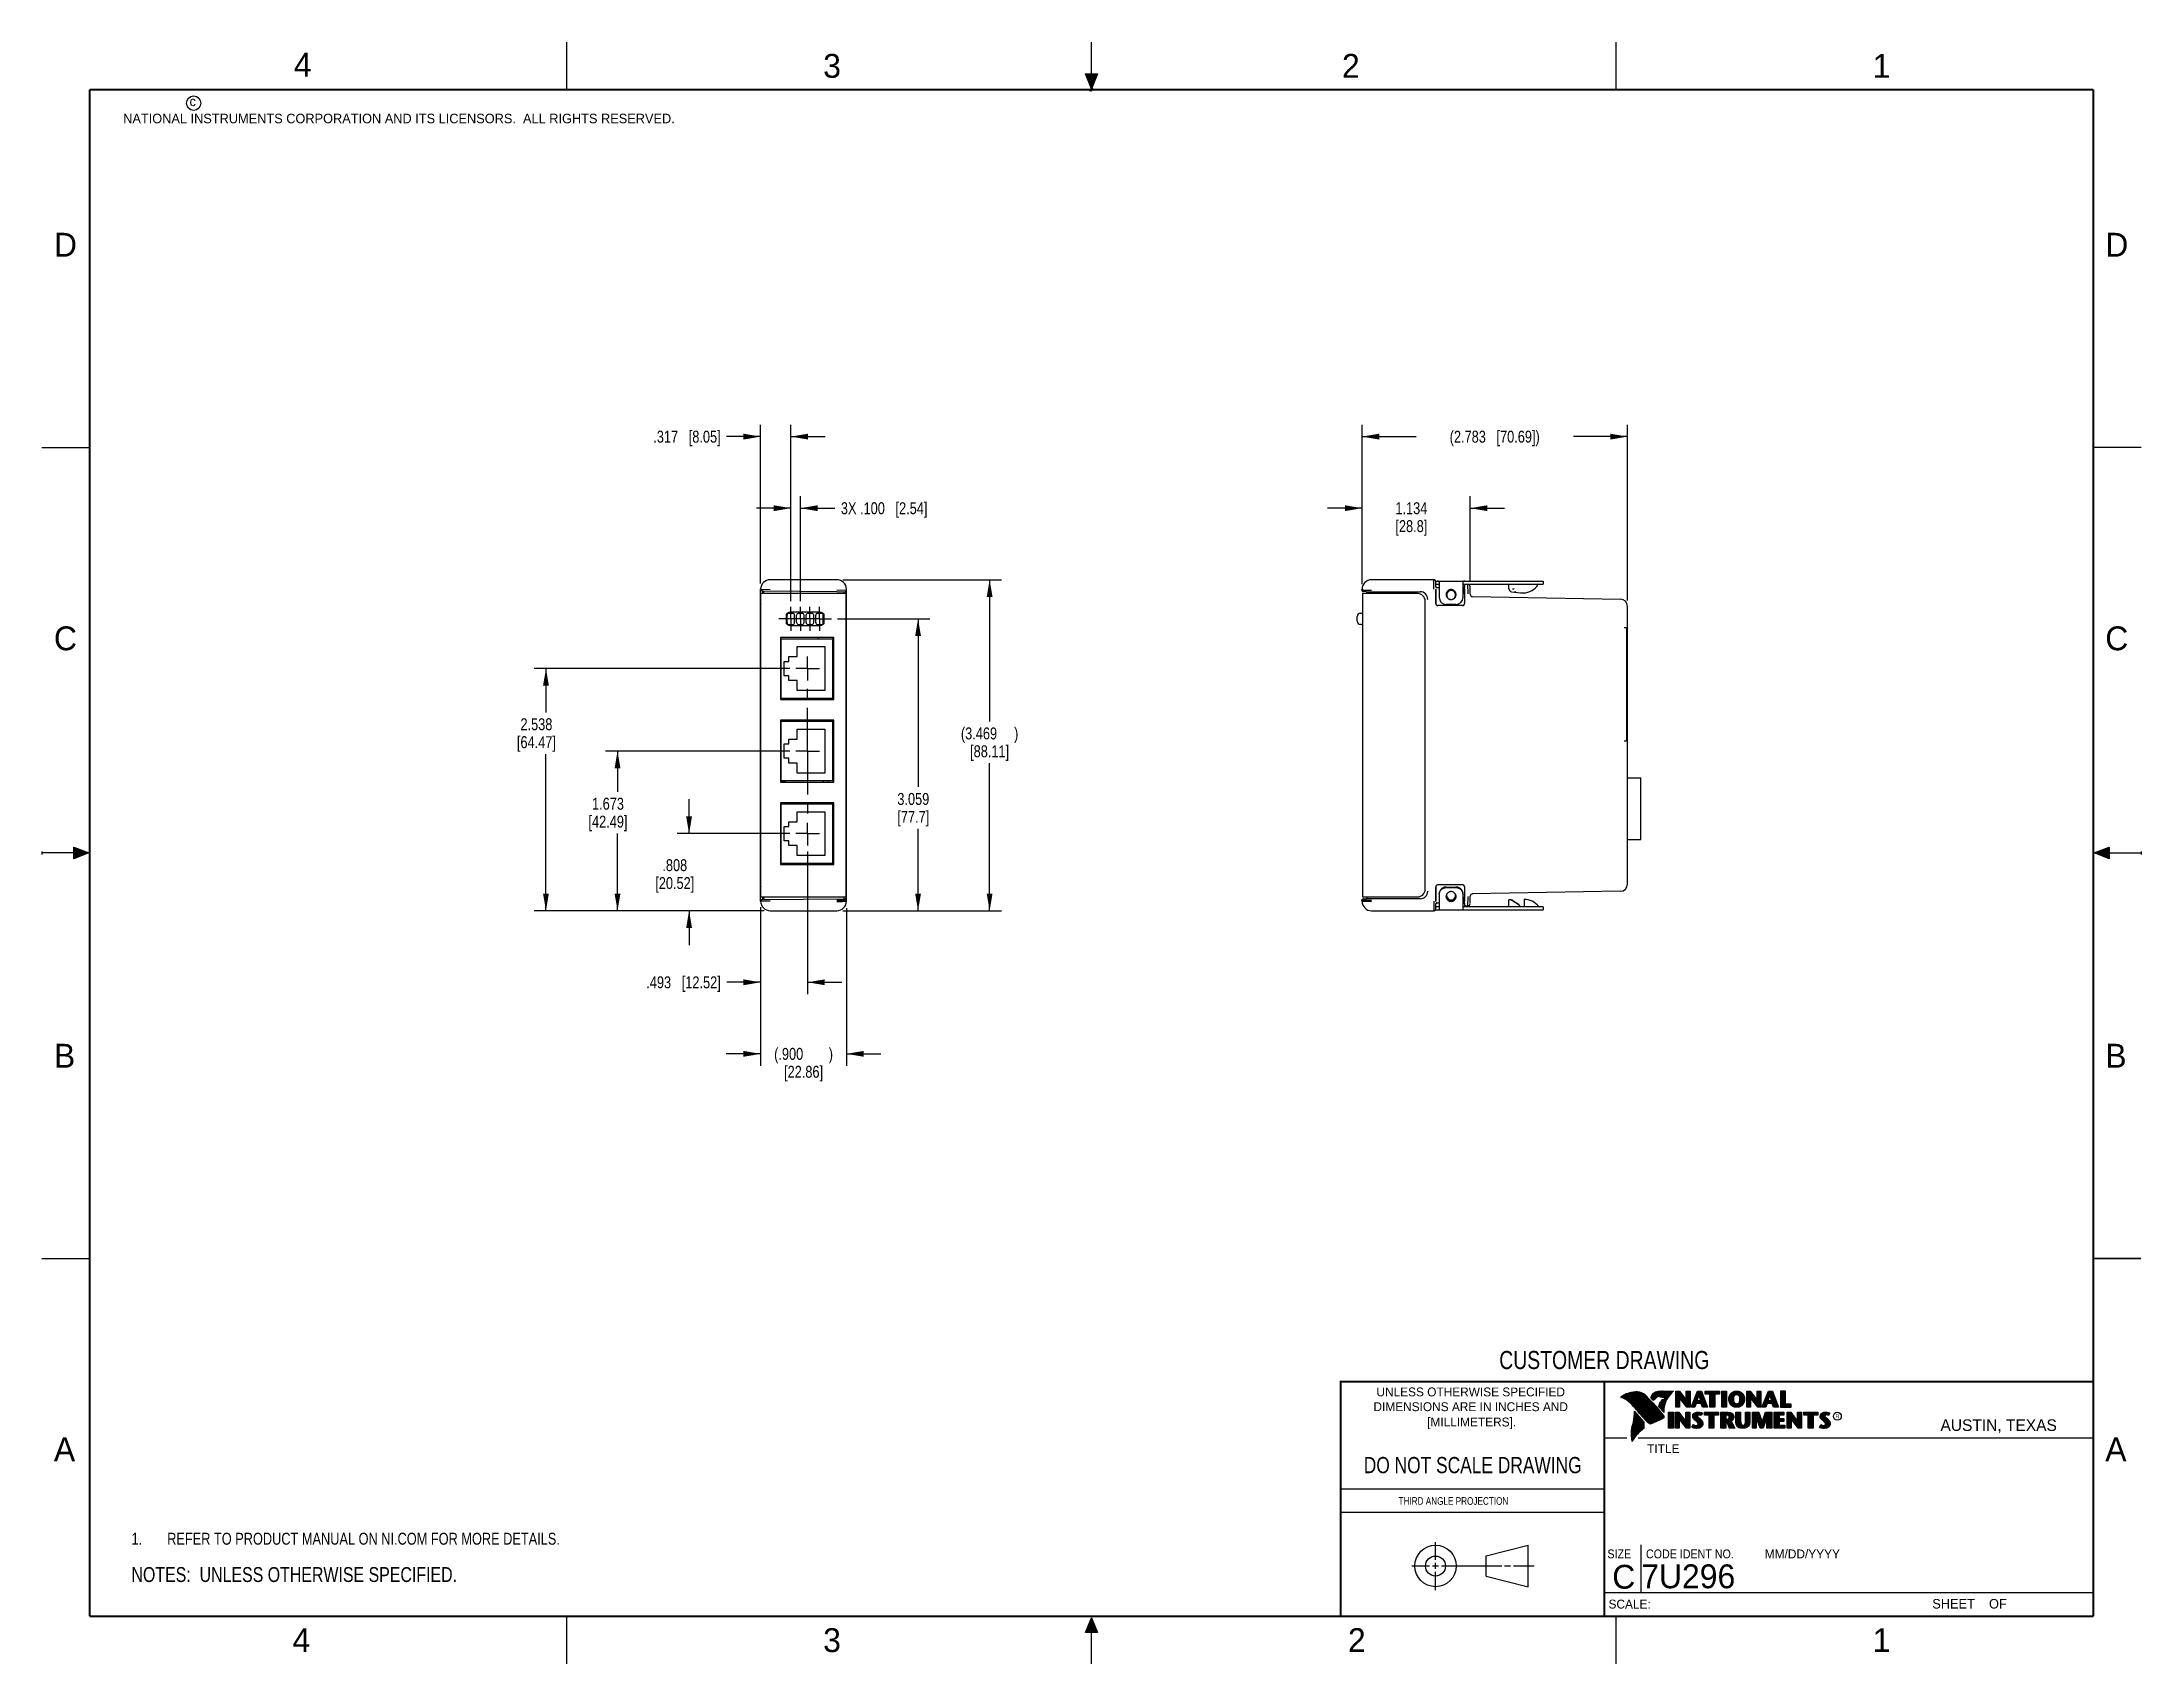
# Model space of a CAD drawing. Header units: inches. Extents: x 0 to 22, y 0 to 17.
import ezdxf

# ---------------------------------------------------------------- set-up
doc = ezdxf.new("R2010")
doc.units = ezdxf.units.IN
doc.header["$LTSCALE"] = 1.21
doc.header["$MEASUREMENT"] = 0
doc.linetypes.add('CENTER', pattern=[0.6, 0.375, -0.075, 0.075, -0.075])
doc.layers.get('0').update_dxf_attribs({"linetype": 'CONTINUOUS'})
for name, color, linetype in [('DEFAULT_1', 7, 'CENTER'), ('DETAIL', 7, 'CONTINUOUS'), ('DIMENSIONS', 7, 'CONTINUOUS')]:
    doc.layers.add(name, color=color, linetype=linetype)
doc.styles.get("Standard").update_dxf_attribs({"font": 'txt', "width": 0.8})
doc.styles.add('TEXTSTYLE_2', font='txt')
doc.styles.add('TEXTSTYLE_3', font='txt', dxfattribs={"width": 0.9})
doc.dimstyles.new('DIMSTYLE_1', dxfattribs={"dimtxt": 0.125, "dimasz": 0.18, "dimexe": 0.18, "dimexo": 0.0625, "dimgap": 0.09, "dimtad": 0, "dimtih": 1, "dimtoh": 1, "dimdec": 3, "dimzin": 4, "dimdsep": 46, "dimtxsty": 'STANDARD', "dimblk": '_FILLED', "dimblk1": '_FILLED', "dimblk2": '_FILLED', "dimcen": 0.09, "dimadec": 0, "dimazin": 0, "dimtp": 0.01, "dimtm": 0.01, "dimtfac": 1, "dimtdec": 3, "dimtofl": 0, "dimtmove": 0, "dimatfit": 3, "dimldrblk": '_FILLED', "dimfxl": 1, "dimtolj": 1, "dimtzin": 4, "dimarcsym": 0})

msp = doc.modelspace()

# ---------------------------------------------------------------- texts
at = {"color": 2, "linetype": 'CONTINUOUS', "line_spacing_factor": 0.9}
for s, insert, char_height, width, attachment_point, style in [('4', (2.64, 16.8869), 0.25, 0.25, 1, 'TEXTSTYLE_2'), ('3', (8.1875, 16.875), 0.25, 0.25, 1, 'TEXTSTYLE_2'), ('2', (13.625, 16.875), 0.25, 0.25, 1, 'TEXTSTYLE_2'), ('1', (19.1875, 16.875), 0.25, 0.25, 1, 'TEXTSTYLE_2'), ('c', (1.5463, 16.428), 0.1, 0.1, 1, 'TEXTSTYLE_2'), ('NATIONAL INSTRUMENTS CORPORATION AND ITS LICENSORS.  ALL RIGHTS RESERVED.', (0.851, 16.2482), 0.1, 7.3, 1, 'TEXTSTYLE_2'), ('D', (0.125, 15), 0.25, 0.25, 1, 'TEXTSTYLE_2'), ('D', (21.625, 15), 0.25, 0.25, 1, 'TEXTSTYLE_2'), ('C', (0.125, 10.875), 0.25, 0.25, 1, 'TEXTSTYLE_2'), ('C', (21.625, 10.875), 0.25, 0.25, 1, 'TEXTSTYLE_2'), ('B', (0.125, 6.5), 0.25, 0.25, 1, 'TEXTSTYLE_2'), ('B', (21.625, 6.5), 0.25, 0.25, 1, 'TEXTSTYLE_2'), ('UNLESS OTHERWISE SPECIFIED', (14.9742, 2.8979), 0.093, 2.418, 2, 'TEXTSTYLE_2'), ('DIMENSIONS ARE IN INCHES AND', (14.9742, 2.7431), 0.093, 2.604, 2, 'TEXTSTYLE_2'), ('[MILLIMETERS].', (14.9844, 2.5829), 0.093, 1.302, 2, 'TEXTSTYLE_2'), ('R', (18.7972, 2.6166), 0.0418, 0.041753, 1, 'TEXTSTYLE_2'), ('AUSTIN, TEXAS', (19.898, 2.5642), 0.121576, 1.580488, 1, 'TEXTSTYLE_2'), ('A', (0.125, 2.375), 0.25, 0.25, 1, 'TEXTSTYLE_2'), ('TITLE', (16.8235, 2.303), 0.093, 0.465, 1, 'TEXTSTYLE_2'), ('A', (21.625, 2.375), 0.25, 0.25, 1, 'TEXTSTYLE_2'), ('SIZE', (16.407, 1.2002), 0.093, 0.3348, 1, 'TEXTSTYLE_3'), ('CODE IDENT NO.', (16.8114, 1.2002), 0.093, 1.1718, 1, 'TEXTSTYLE_3'), ('MM/DD/YYYY', (18.0565, 1.2002), 0.093, 0.93, 1, 'TEXTSTYLE_2'), ('SCALE:', (16.4187, 0.6745), 0.093, 0.558, 1, 'TEXTSTYLE_2'), ('SHEET    OF', (19.8121, 0.6815), 0.1, 1.1, 1, 'TEXTSTYLE_2'), ('4', (2.625, 0.375), 0.25, 0.25, 1, 'TEXTSTYLE_2'), ('3', (8.1875, 0.375), 0.25, 0.25, 1, 'TEXTSTYLE_2'), ('2', (13.6875, 0.375), 0.25, 0.25, 1, 'TEXTSTYLE_2'), ('1', (19.1875, 0.375), 0.25, 0.25, 1, 'TEXTSTYLE_2')]:
    msp.add_mtext(s, dxfattribs=dict(at, insert=insert, char_height=char_height, width=width, attachment_point=attachment_point, style=style))
at = {"color": 7, "linetype": 'CONTINUOUS', "attachment_point": 2, "line_spacing_factor": 0.9}
for s, insert, char_height, width in [('CUSTOMER DRAWING', (16.3742, 3.2811), 0.19, 2.432), ('DO NOT SCALE DRAWING', (14.9953, 2.1698), 0.17, 2.72)]:
    msp.add_mtext(s, dxfattribs=dict(at, insert=insert, char_height=char_height, width=width))
at = {"color": 2, "linetype": 'CONTINUOUS', "insert": (14.2178, 1.7486), "char_height": 0.08, "width": 1.408, "attachment_point": 1, "line_spacing_factor": 0.9}
msp.add_mtext('THIRD ANGLE PROJECTION', dxfattribs=at)
at = {"color": 7, "linetype": 'CONTINUOUS', "char_height": 0.25, "line_spacing_factor": 0.9, "style": 'TEXTSTYLE_2'}
for s, insert, width, attachment_point in [('C', (16.5785, 1.0393), 0.25, 2), ('7U296', (16.7614, 1.0441), 1.25, 1)]:
    msp.add_mtext(s, dxfattribs=dict(at, insert=insert, width=width, attachment_point=attachment_point))

# ---------------------------------------------------------------- blocks, each defined once
blk = doc.blocks.new('_FILLED')
at = {"color": 0, "linetype": 'BYBLOCK'}
blk.add_solid([(0, 0), (-1, 0.17), (-1, -0.17)], dxfattribs=at)
blk = doc.blocks.new('*D0')
at = {"layer": 'DIMENSIONS', "color": 2, "linetype": 'CONTINUOUS'}
for p, q in [((6.782, 8.703), (6.782, 9.063)), ((7.837, 8.703), (6.657, 8.703)), ((7.569, 7.895), (6.657, 7.895)), ((6.782, 7.895), (6.782, 7.535))]:
    blk.add_line(p, q, dxfattribs=at)
at = {"layer": 'DIMENSIONS', "color": 2, "linetype": 'CONTINUOUS', "xscale": 0.18, "yscale": 0.18, "zscale": 0.18}
for p, rotation in [((6.782, 8.703), 270), ((6.782, 7.895), 90)]:
    blk.add_blockref('_FILLED', p, dxfattribs=dict(at, rotation=rotation))
at = {"layer": 'DIMENSIONS', "color": 2, "linetype": 'CONTINUOUS', "insert": (6.632, 8.435), "char_height": 0.125, "width": 0.7, "attachment_point": 2, "line_spacing_factor": 0.9}
blk.add_mtext('.808\\P[20.52]', dxfattribs=at)
blk = doc.blocks.new('*D1')
at = {"layer": 'DIMENSIONS', "color": 2, "linetype": 'CONTINUOUS'}
for p, q in [((7.837, 9.568), (5.907, 9.568)), ((6.032, 9.568), (6.032, 9.142)), ((6.032, 7.895), (6.032, 8.704)), ((7.569, 7.895), (5.907, 7.895))]:
    blk.add_line(p, q, dxfattribs=at)
at = {"layer": 'DIMENSIONS', "color": 2, "linetype": 'CONTINUOUS', "xscale": 0.18, "yscale": 0.18, "zscale": 0.18}
for p, rotation in [((6.032, 9.568), 90), ((6.032, 7.895), 270)]:
    blk.add_blockref('_FILLED', p, dxfattribs=dict(at, rotation=rotation))
at = {"layer": 'DIMENSIONS', "color": 2, "linetype": 'CONTINUOUS', "insert": (5.932, 9.079), "char_height": 0.125, "width": 0.7, "attachment_point": 2, "line_spacing_factor": 0.9}
blk.add_mtext('1.673\\P[42.49]', dxfattribs=at)
blk = doc.blocks.new('*D2')
at = {"layer": 'DIMENSIONS', "color": 2, "linetype": 'CONTINUOUS'}
for p, q in [((7.837, 10.433), (5.157, 10.433)), ((5.282, 10.433), (5.282, 9.974)), ((5.282, 7.895), (5.282, 9.537)), ((7.569, 7.895), (5.157, 7.895))]:
    blk.add_line(p, q, dxfattribs=at)
at = {"layer": 'DIMENSIONS', "color": 2, "linetype": 'CONTINUOUS', "xscale": 0.18, "yscale": 0.18, "zscale": 0.18}
for p, rotation in [((5.282, 10.433), 90), ((5.282, 7.895), 270)]:
    blk.add_blockref('_FILLED', p, dxfattribs=dict(at, rotation=rotation))
at = {"layer": 'DIMENSIONS', "color": 2, "linetype": 'CONTINUOUS', "insert": (5.182, 9.912), "char_height": 0.125, "width": 0.7, "attachment_point": 2, "line_spacing_factor": 0.9}
blk.add_mtext('2.538\\P[64.47]', dxfattribs=at)
blk = doc.blocks.new('*D3')
at = {"layer": 'DIMENSIONS', "color": 2, "linetype": 'CONTINUOUS'}
for p, q in [((8.394, 11.364), (10.057, 11.364)), ((9.932, 11.364), (9.932, 9.879)), ((9.932, 7.895), (9.932, 9.441)), ((8.394, 7.895), (10.057, 7.895))]:
    blk.add_line(p, q, dxfattribs=at)
at = {"layer": 'DIMENSIONS', "color": 2, "linetype": 'CONTINUOUS', "xscale": 0.18, "yscale": 0.18, "zscale": 0.18}
for p, rotation in [((9.932, 11.364), 90), ((9.932, 7.895), 270)]:
    blk.add_blockref('_FILLED', p, dxfattribs=dict(at, rotation=rotation))
at = {"layer": 'DIMENSIONS', "color": 2, "linetype": 'CONTINUOUS', "insert": (9.932, 9.816), "char_height": 0.125, "width": 0.9, "attachment_point": 2, "line_spacing_factor": 0.9}
blk.add_mtext('(3.469{\\Ftxt.shx;\\W1.600000;\\H0.125000; })\\P[88.11]', dxfattribs=at)
blk = doc.blocks.new('*D4')
at = {"layer": 'DIMENSIONS', "color": 2, "linetype": 'CONTINUOUS'}
for p, q in [((8.024, 8.515), (8.024, 7.02)), ((7.532, 7.932), (7.532, 7.02)), ((7.532, 7.145), (7.177, 7.145)), ((8.024, 7.145), (8.384, 7.145))]:
    blk.add_line(p, q, dxfattribs=at)
at = {"layer": 'DIMENSIONS', "color": 2, "linetype": 'CONTINUOUS', "xscale": 0.18, "yscale": 0.18, "zscale": 0.18}
blk.add_blockref('_FILLED', (7.532, 7.145), dxfattribs=at)
at = {"layer": 'DIMENSIONS', "color": 2, "linetype": 'CONTINUOUS', "xscale": 0.18, "yscale": 0.18, "zscale": 0.18, "rotation": 180}
blk.add_blockref('_FILLED', (8.024, 7.145), dxfattribs=at)
at = {"layer": 'DIMENSIONS', "color": 2, "linetype": 'CONTINUOUS', "insert": (7.114, 7.207), "char_height": 0.125, "width": 1.225, "attachment_point": 3, "line_spacing_factor": 0.9}
blk.add_mtext('.493{\\Ftxt.shx;\\W1.000000;\\H0.125000; }[12.52]', dxfattribs=at)
blk = doc.blocks.new('*D5')
at = {"layer": 'DIMENSIONS', "color": 2, "linetype": 'CONTINUOUS'}
for p, q in [((8.432, 7.921), (8.432, 6.27)), ((7.532, 7.48), (7.532, 6.27)), ((7.532, 6.395), (7.172, 6.395)), ((8.432, 6.395), (8.792, 6.395))]:
    blk.add_line(p, q, dxfattribs=at)
at = {"layer": 'DIMENSIONS', "color": 2, "linetype": 'CONTINUOUS', "xscale": 0.18, "yscale": 0.18, "zscale": 0.18}
blk.add_blockref('_FILLED', (7.532, 6.395), dxfattribs=at)
at = {"layer": 'DIMENSIONS', "color": 2, "linetype": 'CONTINUOUS', "xscale": 0.18, "yscale": 0.18, "zscale": 0.18, "rotation": 180}
blk.add_blockref('_FILLED', (8.432, 6.395), dxfattribs=at)
at = {"layer": 'DIMENSIONS', "color": 2, "linetype": 'CONTINUOUS', "insert": (7.982, 6.457), "char_height": 0.125, "width": 0.9, "attachment_point": 2, "line_spacing_factor": 0.9}
blk.add_mtext('(.900{\\Ftxt.shx;\\W2.400000;\\H0.125000; })\\P[22.86]', dxfattribs=at)
blk = doc.blocks.new('*D6')
at = {"layer": 'DIMENSIONS', "color": 2, "linetype": 'CONTINUOUS'}
for p, q in [((13.835, 12.114), (13.475, 12.114)), ((13.835, 11.316), (13.835, 12.239)), ((14.969, 11.352), (14.969, 12.239)), ((14.969, 12.114), (15.329, 12.114))]:
    blk.add_line(p, q, dxfattribs=at)
at = {"layer": 'DIMENSIONS', "color": 2, "linetype": 'CONTINUOUS', "xscale": 0.18, "yscale": 0.18, "zscale": 0.18}
blk.add_blockref('_FILLED', (13.835, 12.114), dxfattribs=at)
at = {"layer": 'DIMENSIONS', "color": 2, "linetype": 'CONTINUOUS', "xscale": 0.18, "yscale": 0.18, "zscale": 0.18, "rotation": 180}
blk.add_blockref('_FILLED', (14.969, 12.114), dxfattribs=at)
at = {"layer": 'DIMENSIONS', "color": 2, "linetype": 'CONTINUOUS', "insert": (14.352, 12.176), "char_height": 0.125, "width": 0.6, "attachment_point": 2, "line_spacing_factor": 0.9}
blk.add_mtext('1.134\\P[28.8]', dxfattribs=at)
blk = doc.blocks.new('*D7')
at = {"layer": 'DIMENSIONS', "color": 2, "linetype": 'CONTINUOUS'}
for p, q in [((13.835, 11.316), (13.835, 12.989)), ((16.618, 11.148), (16.618, 12.989)), ((13.835, 12.864), (14.401, 12.864)), ((16.618, 12.864), (16.051, 12.864))]:
    blk.add_line(p, q, dxfattribs=at)
at = {"layer": 'DIMENSIONS', "color": 2, "linetype": 'CONTINUOUS', "xscale": 0.18, "yscale": 0.18, "zscale": 0.18, "rotation": 180}
blk.add_blockref('_FILLED', (13.835, 12.864), dxfattribs=at)
at = {"layer": 'DIMENSIONS', "color": 2, "linetype": 'CONTINUOUS', "xscale": 0.18, "yscale": 0.18, "zscale": 0.18}
blk.add_blockref('_FILLED', (16.618, 12.864), dxfattribs=at)
at = {"layer": 'DIMENSIONS', "color": 2, "linetype": 'CONTINUOUS', "insert": (15.226, 12.926), "char_height": 0.125, "width": 1.525, "attachment_point": 2, "line_spacing_factor": 0.9}
blk.add_mtext('(2.783{\\Ftxt.shx;\\W1.000000;\\H0.125000; }[70.69])', dxfattribs=at)
blk = doc.blocks.new('*D8')
at = {"layer": 'DIMENSIONS', "color": 2, "linetype": 'CONTINUOUS'}
for p, q in [((7.532, 11.326), (7.532, 12.989)), ((7.849, 11.141), (7.849, 12.989)), ((7.532, 12.864), (7.175, 12.864)), ((7.849, 12.864), (8.209, 12.864))]:
    blk.add_line(p, q, dxfattribs=at)
at = {"layer": 'DIMENSIONS', "color": 2, "linetype": 'CONTINUOUS', "xscale": 0.18, "yscale": 0.18, "zscale": 0.18}
blk.add_blockref('_FILLED', (7.532, 12.864), dxfattribs=at)
at = {"layer": 'DIMENSIONS', "color": 2, "linetype": 'CONTINUOUS', "xscale": 0.18, "yscale": 0.18, "zscale": 0.18, "rotation": 180}
blk.add_blockref('_FILLED', (7.849, 12.864), dxfattribs=at)
at = {"layer": 'DIMENSIONS', "color": 2, "linetype": 'CONTINUOUS', "insert": (7.113, 12.926), "char_height": 0.125, "width": 1.125, "attachment_point": 3, "line_spacing_factor": 0.9}
blk.add_mtext('.317{\\Ftxt.shx;\\W1.000000;\\H0.125000; }[8.05]', dxfattribs=at)
blk = doc.blocks.new('*D9')
at = {"layer": 'DIMENSIONS', "color": 2, "linetype": 'CONTINUOUS'}
for p, q in [((7.849, 12.114), (7.489, 12.114)), ((7.849, 11.141), (7.849, 12.239)), ((7.949, 11.141), (7.949, 12.239)), ((7.949, 12.114), (8.311, 12.114))]:
    blk.add_line(p, q, dxfattribs=at)
at = {"layer": 'DIMENSIONS', "color": 2, "linetype": 'CONTINUOUS', "xscale": 0.18, "yscale": 0.18, "zscale": 0.18}
blk.add_blockref('_FILLED', (7.849, 12.114), dxfattribs=at)
at = {"layer": 'DIMENSIONS', "color": 2, "linetype": 'CONTINUOUS', "xscale": 0.18, "yscale": 0.18, "zscale": 0.18, "rotation": 180}
blk.add_blockref('_FILLED', (7.949, 12.114), dxfattribs=at)
at = {"layer": 'DIMENSIONS', "color": 2, "linetype": 'CONTINUOUS', "insert": (8.373, 12.176), "char_height": 0.125, "width": 1.425, "attachment_point": 1, "line_spacing_factor": 0.9}
blk.add_mtext('3X .100{\\Ftxt.shx;\\W1.000000;\\H0.125000; }[2.54]', dxfattribs=at)
blk = doc.blocks.new('*D10')
at = {"layer": 'DIMENSIONS', "color": 2, "linetype": 'CONTINUOUS'}
for p, q in [((8.336, 10.954), (9.307, 10.954)), ((9.182, 10.954), (9.182, 9.192)), ((9.182, 7.895), (9.182, 8.754)), ((8.394, 7.895), (9.307, 7.895))]:
    blk.add_line(p, q, dxfattribs=at)
at = {"layer": 'DIMENSIONS', "color": 2, "linetype": 'CONTINUOUS', "xscale": 0.18, "yscale": 0.18, "zscale": 0.18}
for p, rotation in [((9.182, 10.954), 90), ((9.182, 7.895), 270)]:
    blk.add_blockref('_FILLED', p, dxfattribs=dict(at, rotation=rotation))
at = {"layer": 'DIMENSIONS', "color": 2, "linetype": 'CONTINUOUS', "insert": (9.132, 9.129), "char_height": 0.125, "width": 0.6, "attachment_point": 2, "line_spacing_factor": 0.9}
blk.add_mtext('3.059\\P[77.7]', dxfattribs=at)
blk = doc.blocks.new('NOTES_HEADER_BL0', base_point=(3.1215, 0.9375))
at = {"layer": 'DETAIL', "color": 2, "linetype": 'CONTINUOUS', "width": 0.8}
blk.add_text('NOTES:  UNLESS OTHERWISE SPECIFIED.', height=0.156, dxfattribs=at).set_placement((0.9375, 0.8595))
blk = doc.blocks.new('CUSTOM_NOTE_BL1', base_point=(3.675, 1.312))
at = {"layer": 'DETAIL', "color": 2, "linetype": 'CONTINUOUS', "width": 0.8}
for s, p in [('1.', (0.938, 1.25)), ('REFER TO PRODUCT MANUAL ON NI.COM FOR MORE DETAILS.', (1.312, 1.25))]:
    blk.add_text(s, height=0.125, dxfattribs=at).set_placement(p)

# ---------------------------------------------------------------- dimensions: what is measured, and where the dimension line sits
at = {"layer": 'DIMENSIONS', "color": 2, "linetype": 'CONTINUOUS'}
for base, p1, p2, angle, picture, middle in [((7.5315, 12.8639), (7.8485, 11.1415), (7.5315, 11.3264), 180, '*D8', (6.3001, 12.8639)), ((9.1815, 7.8949), (8.3361, 10.9539), (8.394, 7.8949), 270, '*D10', (9.0315, 8.9728)), ((5.2815, 10.4329), (7.569, 7.8949), (7.8367, 10.4329), 90, '*D2', (5.1315, 9.7557)), ((6.0315, 9.5679), (7.569, 7.8949), (7.8367, 9.5679), 90, '*D1', (5.8815, 8.9228)), ((6.7815, 8.7029), (7.569, 7.8949), (7.8367, 8.7029), 90, '*D0', (6.6565, 8.2784)), ((7.5315, 7.1449), (8.0243, 8.5153), (7.5315, 7.9324), 180, '*D4', (6.2517, 7.1449))]:
    dim = msp.add_linear_dim(base=base, p1=p1, p2=p2, angle=angle, dimstyle='DIMSTYLE_1', dxfattribs=at)
    dim.commit()
    dim.dimension.update_dxf_attribs({"geometry": picture, "text_midpoint": middle, "dimtype": 160})
for base, p1, p2, text, picture, middle in [((16.6177, 12.8639), (13.8347, 11.3158), (16.6177, 11.1477), '(<>)', '*D7', (15.1262, 12.8639)), ((7.9485, 12.1139), (7.8485, 11.1415), (7.9485, 11.1415), '3X <>', '*D9', (9.0857, 12.1139)), ((8.4315, 6.3949), (7.5315, 7.4803), (8.4315, 7.9207), '(<>)', '*D5', (7.9065, 6.3011))]:
    dim = msp.add_linear_dim(base=base, p1=p1, p2=p2, text=text, dimstyle='DIMSTYLE_1', dxfattribs=at)
    dim.commit()
    dim.dimension.update_dxf_attribs({"geometry": picture, "text_midpoint": middle, "dimtype": 160})
dim = msp.add_linear_dim(base=(14.9685, 12.1139), p1=(13.8347, 11.3158), p2=(14.9685, 11.3522), dimstyle='DIMSTYLE_1', dxfattribs=at)
dim.commit()
dim.dimension.update_dxf_attribs({"geometry": '*D6', "text_midpoint": (14.2516, 12.0201), "dimtype": 160})
dim = msp.add_linear_dim(base=(9.9315, 7.8949), p1=(8.394, 11.3639), p2=(8.394, 7.8949), angle=270, text='(<>)', dimstyle='DIMSTYLE_1', dxfattribs=at)
dim.commit()
dim.dimension.update_dxf_attribs({"geometry": '*D3', "text_midpoint": (9.8315, 9.6599), "dimtype": 160})

# ---------------------------------------------------------------- hatches: boundary and pattern name
at = {"linetype": 'CONTINUOUS'}
for points in [[(11, 16.51), (10.9375, 16.6663), (11.0625, 16.6663)], [(0.3337, 8.5625), (0.49, 8.5), (0.3337, 8.4375)], [(21.6663, 8.5625), (21.6663, 8.4375), (21.51, 8.5)], [(10.9375, 0.3287), (11, 0.485), (11.0625, 0.3287)]]:
    msp.add_hatch(color=2, dxfattribs=at).paths.add_polyline_path(points)

# ---------------------------------------------------------------- linework, layer by layer
at = {"color": 2, "linetype": 'CONTINUOUS'}
for p, q in [((5.5, 16.5), (5.5, 17)), ((11, 16.485), (11, 17)), ((16.5, 16.5), (16.5, 17)), ((11, 16.51), (10.9375, 16.6663)), ((10.9375, 16.6663), (11.0625, 16.6663)), ((11.015, 16.515), (10.985, 16.485)), ((10.985, 16.485), (11, 16.515)), ((11.0625, 16.6663), (11, 16.51)), ((11, 16.485), (11.015, 16.515)), ((0, 12.75), (0.5, 12.75)), ((22, 12.75), (21.5, 12.75)), ((0, 8.515), (0, 8.485)), ((0.49, 8.5), (0, 8.5)), ((0.3337, 8.4375), (0.3337, 8.5625)), ((0.3337, 8.5625), (0.49, 8.5)), ((0.49, 8.5), (0.3337, 8.4375)), ((21.51, 8.5), (21.6663, 8.5625)), ((21.51, 8.5), (22, 8.5)), ((21.6663, 8.4375), (21.51, 8.5)), ((21.6663, 8.5625), (21.6663, 8.4375)), ((22, 8.515), (22, 8.485)), ((0, 4.25), (0.5, 4.25)), ((16.375, 2.96), (21.5, 2.96)), ((16.5578, 2.796), (16.5578, 2.7989)), ((16.5646, 2.7936), (16.5646, 2.8033)), ((16.5714, 2.7909), (16.5714, 2.8075)), ((16.5782, 2.788), (16.5782, 2.8116)), ((16.5851, 2.7849), (16.5851, 2.8154)), ((16.5919, 2.7815), (16.5919, 2.819)), ((16.5987, 2.7778), (16.5987, 2.8221)), ((16.6055, 2.7738), (16.6055, 2.8249)), ((16.6124, 2.7696), (16.6124, 2.8276)), ((16.6192, 2.765), (16.6192, 2.8301)), ((16.626, 2.7601), (16.626, 2.8325)), ((16.6329, 2.7549), (16.6329, 2.8347)), ((16.6397, 2.7492), (16.6397, 2.8367)), ((16.6465, 2.7431), (16.6465, 2.8386)), ((16.6533, 2.7366), (16.6533, 2.8403)), ((16.6602, 2.7295), (16.6602, 2.8419)), ((16.667, 2.7221), (16.667, 2.8435)), ((16.6738, 2.7146), (16.6738, 2.8449)), ((16.6806, 2.707), (16.6806, 2.8459)), ((16.6875, 2.6995), (16.6875, 2.8467)), ((16.7939, 2.533), (16.6919, 2.6489)), ((16.6943, 2.6918), (16.6943, 2.8472)), ((16.7011, 2.6841), (16.7011, 2.8474)), ((16.708, 2.6764), (16.708, 2.8474)), ((16.7148, 2.6685), (16.7148, 2.847)), ((16.7216, 2.6607), (16.7216, 2.8465)), ((16.7284, 2.6527), (16.7284, 2.8456)), ((16.7353, 2.6447), (16.7353, 2.8445)), ((16.7421, 2.6366), (16.7421, 2.8431)), ((16.7489, 2.6285), (16.7489, 2.8417)), ((16.7557, 2.6204), (16.7557, 2.84)), ((16.7626, 2.6125), (16.7626, 2.8378)), ((16.7694, 2.6046), (16.7694, 2.8352)), ((16.7762, 2.5968), (16.7762, 2.8321)), ((16.7831, 2.5891), (16.7831, 2.8284)), ((16.7899, 2.5815), (16.7899, 2.8242)), ((16.7967, 2.5739), (16.7967, 2.8193)), ((16.8035, 2.5665), (16.8035, 2.8136)), ((16.8104, 2.5591), (16.8104, 2.807)), ((16.8172, 2.5519), (16.8172, 2.7996)), ((16.824, 2.5447), (16.824, 2.7924)), ((16.8308, 2.5375), (16.8308, 2.7853)), ((16.8377, 2.5314), (16.8377, 2.7781)), ((16.8445, 2.5262), (16.8445, 2.7709)), ((16.8513, 2.523), (16.8513, 2.7637)), ((16.8581, 2.5224), (16.8581, 2.7565)), ((16.8864, 2.7664), (16.8632, 2.7937)), ((16.865, 2.5241), (16.865, 2.7493)), ((16.8877, 2.7723), (16.8682, 2.7952)), ((16.8718, 2.791), (16.8718, 2.8085)), ((16.8718, 2.527), (16.8718, 2.7421)), ((16.8786, 2.783), (16.8786, 2.8206)), ((16.8786, 2.5298), (16.8786, 2.7348)), ((16.8855, 2.7749), (16.8855, 2.8281)), ((16.8855, 2.5327), (16.8855, 2.727)), ((16.8923, 2.7747), (16.8923, 2.8335)), ((16.8923, 2.5356), (16.8923, 2.7187)), ((16.8991, 2.7788), (16.8991, 2.8375)), ((16.8991, 2.5385), (16.8991, 2.7104)), ((16.9059, 2.7837), (16.9059, 2.8408)), ((16.9059, 2.5415), (16.9059, 2.7022)), ((16.9128, 2.7896), (16.9128, 2.8436)), ((16.9128, 2.5446), (16.9128, 2.6939)), ((16.9196, 2.7966), (16.9196, 2.8459)), ((16.9196, 2.5477), (16.9196, 2.6856)), ((16.9264, 2.8018), (16.9264, 2.8477)), ((16.9264, 2.5508), (16.9264, 2.6774)), ((16.9332, 2.8053), (16.9332, 2.849)), ((16.9332, 2.554), (16.9332, 2.6691)), ((16.9401, 2.8077), (16.9401, 2.8499)), ((16.9401, 2.5573), (16.9401, 2.6608)), ((16.9616, 2.6797), (16.9434, 2.7005)), ((16.9469, 2.8082), (16.9469, 2.8509)), ((16.9469, 2.5606), (16.9469, 2.6526)), ((16.9653, 2.6828), (16.9492, 2.7013)), ((16.9537, 2.8069), (16.9537, 2.8518)), ((16.9537, 2.696), (16.9537, 2.7109)), ((16.9537, 2.5639), (16.9537, 2.6443)), ((16.9606, 2.8048), (16.9606, 2.8525)), ((16.9606, 2.6882), (16.9606, 2.7266)), ((16.9674, 2.8034), (16.9674, 2.8531)), ((16.9674, 2.6802), (16.9674, 2.7444)), ((16.9742, 2.8027), (16.9742, 2.8536)), ((16.9742, 2.672), (16.9742, 2.7568)), ((16.981, 2.8023), (16.981, 2.854)), ((16.981, 2.664), (16.981, 2.7634)), ((16.9838, 2.8589), (17.0997, 2.8607)), ((16.9839, 2.8541), (17.087, 2.8557)), ((16.9879, 2.802), (16.9879, 2.8542)), ((16.9879, 2.6563), (16.9879, 2.7665)), ((16.999, 2.637), (16.9946, 2.6418)), ((16.9947, 2.8019), (16.9947, 2.8543)), ((16.9947, 2.6748), (16.9947, 2.7683)), ((17.0015, 2.8005), (17.0015, 2.8544)), ((17.0015, 2.7195), (17.0015, 2.7694)), ((17.0083, 2.7963), (17.0083, 2.8545)), ((17.0083, 2.7388), (17.0083, 2.7698)), ((17.0152, 2.755), (17.0152, 2.8546)), ((17.022, 2.7691), (17.022, 2.8547)), ((17.0288, 2.7817), (17.0288, 2.8548)), ((17.0357, 2.7931), (17.0357, 2.8549)), ((17.0425, 2.8035), (17.0425, 2.855)), ((17.0493, 2.8131), (17.0493, 2.8551)), ((17.0561, 2.822), (17.0561, 2.8552)), ((17.063, 2.8303), (17.063, 2.8553)), ((17.0698, 2.8381), (17.0698, 2.8554)), ((17.0766, 2.8454), (17.0766, 2.8555)), ((17.1243, 2.8592), (17.1609, 2.8592)), ((17.1243, 2.6915), (17.1243, 2.8592)), ((17.1637, 2.6915), (17.1243, 2.6915)), ((17.1291, 2.8543), (17.1585, 2.8543)), ((17.1291, 2.6963), (17.1291, 2.8543)), ((17.1589, 2.6963), (17.1291, 2.6963)), ((17.1381, 2.6963), (17.1381, 2.8543)), ((17.1447, 2.6963), (17.1447, 2.8543)), ((17.1514, 2.6963), (17.1514, 2.8543)), ((17.1589, 2.8042), (17.1581, 2.8543)), ((17.1585, 2.8543), (17.2383, 2.7492)), ((17.2418, 2.6963), (17.1589, 2.8042)), ((17.1589, 2.8042), (17.1589, 2.6963)), ((17.1609, 2.8592), (17.2334, 2.7636)), ((17.2395, 2.6915), (17.1637, 2.7899)), ((17.1637, 2.7899), (17.1637, 2.6915)), ((17.1648, 2.7965), (17.1648, 2.8461)), ((17.1714, 2.7879), (17.1714, 2.8373)), ((17.1781, 2.7792), (17.1781, 2.8285)), ((17.1848, 2.7705), (17.1848, 2.8197)), ((17.1915, 2.7618), (17.1915, 2.8109)), ((17.1981, 2.7531), (17.1981, 2.8021)), ((17.2048, 2.7445), (17.2048, 2.7933)), ((17.2115, 2.7358), (17.2115, 2.7845)), ((17.2182, 2.7271), (17.2182, 2.7757)), ((17.2248, 2.7184), (17.2248, 2.7669)), ((17.2315, 2.7098), (17.2315, 2.7581)), ((17.2334, 2.8592), (17.2732, 2.8592)), ((17.2334, 2.7636), (17.2334, 2.8592)), ((17.2382, 2.7011), (17.2383, 2.7492)), ((17.2383, 2.8543), (17.2684, 2.8543)), ((17.2383, 2.7492), (17.2383, 2.8543)), ((17.2732, 2.6915), (17.2395, 2.6915)), ((17.2684, 2.6963), (17.2418, 2.6963)), ((17.2449, 2.6963), (17.2449, 2.8543)), ((17.2515, 2.6963), (17.2515, 2.8543)), ((17.2582, 2.6963), (17.2582, 2.8543)), ((17.2649, 2.6963), (17.2649, 2.8543)), ((17.2684, 2.8543), (17.2684, 2.6963)), ((17.2732, 2.8592), (17.2732, 2.6915)), ((17.2831, 2.6915), (17.3516, 2.8591)), ((17.3228, 2.6915), (17.2831, 2.6915)), ((17.2903, 2.6964), (17.3548, 2.8542)), ((17.3195, 2.6964), (17.2903, 2.6964)), ((17.2983, 2.6964), (17.2983, 2.7158)), ((17.3049, 2.6964), (17.3049, 2.7322)), ((17.3116, 2.6964), (17.3116, 2.7485)), ((17.3183, 2.6964), (17.3183, 2.7648)), ((17.3356, 2.7364), (17.3195, 2.6964)), ((17.3388, 2.7316), (17.3228, 2.6915)), ((17.325, 2.7101), (17.325, 2.7812)), ((17.3316, 2.7267), (17.3316, 2.7975)), ((17.394, 2.7364), (17.3356, 2.7364)), ((17.3383, 2.7364), (17.3383, 2.8138)), ((17.3905, 2.7316), (17.3388, 2.7316)), ((17.3409, 2.7533), (17.3624, 2.8228)), ((17.389, 2.7533), (17.3409, 2.7533)), ((17.345, 2.7666), (17.345, 2.8302)), ((17.345, 2.7364), (17.345, 2.7533)), ((17.3475, 2.7581), (17.3659, 2.8179)), ((17.3827, 2.7581), (17.3475, 2.7581)), ((17.3516, 2.8591), (17.3938, 2.8591)), ((17.3517, 2.7882), (17.3517, 2.8465)), ((17.3517, 2.7364), (17.3517, 2.7533)), ((17.3548, 2.8542), (17.3905, 2.8542)), ((17.3583, 2.8098), (17.3583, 2.8542)), ((17.3583, 2.7364), (17.3583, 2.7533)), ((17.3624, 2.8228), (17.3701, 2.8228)), ((17.365, 2.8228), (17.365, 2.8542)), ((17.365, 2.7364), (17.365, 2.7533)), ((17.3659, 2.8179), (17.3664, 2.8179)), ((17.3664, 2.8179), (17.3827, 2.7581)), ((17.3701, 2.8228), (17.389, 2.7533)), ((17.3717, 2.817), (17.3717, 2.8542)), ((17.3717, 2.7364), (17.3717, 2.7533)), ((17.3784, 2.7925), (17.3784, 2.8542)), ((17.3784, 2.7364), (17.3784, 2.7533)), ((17.385, 2.7679), (17.385, 2.8542)), ((17.385, 2.7364), (17.385, 2.7533)), ((17.3905, 2.8542), (17.4504, 2.6964)), ((17.4039, 2.6915), (17.3905, 2.7316)), ((17.3917, 2.7364), (17.3917, 2.851)), ((17.3938, 2.8591), (17.4574, 2.6915)), ((17.4074, 2.6964), (17.394, 2.7364)), ((17.3984, 2.7232), (17.3984, 2.8334)), ((17.4574, 2.6915), (17.4039, 2.6915)), ((17.4051, 2.7034), (17.4051, 2.8158)), ((17.4504, 2.6964), (17.4074, 2.6964)), ((17.4118, 2.6964), (17.4118, 2.7982)), ((17.4184, 2.6964), (17.4184, 2.7806)), ((17.4251, 2.6964), (17.4251, 2.763)), ((17.4318, 2.6964), (17.4318, 2.7455)), ((17.4327, 2.8591), (17.5802, 2.8591)), ((17.4327, 2.8278), (17.4327, 2.8591)), ((17.481, 2.8278), (17.4327, 2.8278)), ((17.4375, 2.8542), (17.5753, 2.8542)), ((17.4375, 2.8327), (17.4375, 2.8542)), ((17.4859, 2.8327), (17.4375, 2.8327)), ((17.4385, 2.6964), (17.4385, 2.7279)), ((17.4451, 2.8327), (17.4451, 2.8542)), ((17.4451, 2.6964), (17.4451, 2.7103)), ((17.4518, 2.8327), (17.4518, 2.8542)), ((17.4585, 2.8327), (17.4585, 2.8542)), ((17.4652, 2.8327), (17.4652, 2.8542)), ((17.4718, 2.8327), (17.4718, 2.8542)), ((17.4785, 2.8327), (17.4785, 2.8542)), ((17.481, 2.6915), (17.481, 2.8278)), ((17.5318, 2.6915), (17.481, 2.6915)), ((17.4859, 2.8327), (17.4852, 2.8542)), ((17.4859, 2.6964), (17.4859, 2.8327)), ((17.5269, 2.6964), (17.4859, 2.6964)), ((17.4919, 2.6964), (17.4919, 2.8542)), ((17.4985, 2.6964), (17.4985, 2.8542)), ((17.5052, 2.6964), (17.5052, 2.8542)), ((17.5119, 2.6964), (17.5119, 2.8542)), ((17.5186, 2.6964), (17.5186, 2.8542)), ((17.5269, 2.8327), (17.5252, 2.8542)), ((17.5753, 2.8327), (17.5269, 2.8327)), ((17.5269, 2.8327), (17.5269, 2.6964)), ((17.5802, 2.8278), (17.5318, 2.8278)), ((17.5318, 2.8278), (17.5318, 2.6915)), ((17.5319, 2.8327), (17.5319, 2.8542)), ((17.5386, 2.8327), (17.5386, 2.8542)), ((17.5453, 2.8327), (17.5453, 2.8542)), ((17.5519, 2.8327), (17.5519, 2.8542)), ((17.5586, 2.8327), (17.5586, 2.8542)), ((17.5653, 2.8327), (17.5653, 2.8542)), ((17.572, 2.8327), (17.572, 2.8542)), ((17.5753, 2.8542), (17.5753, 2.8327)), ((17.5802, 2.8591), (17.5802, 2.8278)), ((17.6059, 2.8591), (17.6565, 2.8591)), ((17.6059, 2.6915), (17.6059, 2.8591)), ((17.6565, 2.6915), (17.6059, 2.6915)), ((17.6108, 2.8542), (17.6516, 2.8542)), ((17.6108, 2.6964), (17.6108, 2.8542)), ((17.6516, 2.6964), (17.6108, 2.6964)), ((17.6187, 2.6964), (17.6187, 2.8542)), ((17.6254, 2.6964), (17.6254, 2.8542)), ((17.632, 2.6964), (17.632, 2.8542)), ((17.6387, 2.6964), (17.6387, 2.8542)), ((17.6454, 2.6964), (17.6454, 2.8542)), ((17.6516, 2.8542), (17.6516, 2.6964)), ((17.6565, 2.8591), (17.6565, 2.6915)), ((17.6849, 2.7803), (17.6851, 2.7836)), ((17.6849, 2.7769), (17.6849, 2.7803)), ((17.6849, 2.7735), (17.6849, 2.7769)), ((17.6851, 2.7701), (17.6849, 2.7735)), ((17.6851, 2.7836), (17.6853, 2.7869)), ((17.6854, 2.7668), (17.6851, 2.7701)), ((17.6853, 2.7869), (17.6857, 2.7901)), ((17.6859, 2.7634), (17.6854, 2.7668)), ((17.6857, 2.7901), (17.6862, 2.7933)), ((17.6864, 2.76), (17.6859, 2.7634)), ((17.6862, 2.7933), (17.6868, 2.7964)), ((17.687, 2.7567), (17.6864, 2.76)), ((17.6868, 2.7964), (17.6876, 2.7995)), ((17.6878, 2.7535), (17.687, 2.7567)), ((17.6876, 2.7995), (17.6884, 2.8024)), ((17.6886, 2.7503), (17.6878, 2.7535)), ((17.6884, 2.8024), (17.6893, 2.8053)), ((17.6895, 2.7471), (17.6886, 2.7503)), ((17.6893, 2.8053), (17.6904, 2.8081)), ((17.6905, 2.7441), (17.6895, 2.7471)), ((17.6904, 2.8081), (17.6915, 2.8108)), ((17.6905, 2.7441), (17.6904, 2.8081)), ((17.6917, 2.7411), (17.6905, 2.7441)), ((17.6915, 2.8108), (17.6928, 2.8135)), ((17.6929, 2.7383), (17.6917, 2.7411)), ((17.6928, 2.8135), (17.6942, 2.8161)), ((17.6942, 2.7355), (17.6929, 2.7383)), ((17.6942, 2.8161), (17.6957, 2.8186)), ((17.6956, 2.7327), (17.6942, 2.7355)), ((17.6971, 2.7301), (17.6956, 2.7327)), ((17.6957, 2.8186), (17.6973, 2.8211)), ((17.6971, 2.7301), (17.6973, 2.8211)), ((17.6987, 2.7275), (17.6971, 2.7301)), ((17.6973, 2.8211), (17.699, 2.8236)), ((17.7003, 2.725), (17.6987, 2.7275)), ((17.699, 2.8236), (17.7008, 2.826)), ((17.7021, 2.7226), (17.7003, 2.725)), ((17.7008, 2.826), (17.7028, 2.8284)), ((17.704, 2.7203), (17.7021, 2.7226)), ((17.7028, 2.8284), (17.7048, 2.8307)), ((17.704, 2.7203), (17.7048, 2.8307)), ((17.706, 2.7181), (17.704, 2.7203)), ((17.7048, 2.8307), (17.707, 2.833)), ((17.708, 2.7159), (17.706, 2.7181)), ((17.707, 2.833), (17.7092, 2.8351)), ((17.7102, 2.7138), (17.708, 2.7159)), ((17.7092, 2.8351), (17.7114, 2.8372)), ((17.7102, 2.7138), (17.7114, 2.8372)), ((17.7124, 2.7119), (17.7102, 2.7138)), ((17.7114, 2.8372), (17.7138, 2.8392)), ((17.7147, 2.71), (17.7124, 2.7119)), ((17.7138, 2.8392), (17.7162, 2.841)), ((17.717, 2.7082), (17.7147, 2.71)), ((17.7162, 2.841), (17.7186, 2.8427)), ((17.717, 2.7082), (17.7186, 2.8427)), ((17.7195, 2.7066), (17.717, 2.7082)), ((17.7186, 2.8427), (17.721, 2.8444)), ((17.722, 2.705), (17.7195, 2.7066)), ((17.721, 2.8444), (17.7235, 2.8459)), ((17.7246, 2.7036), (17.722, 2.705)), ((17.7235, 2.8459), (17.7261, 2.8472)), ((17.7246, 2.7036), (17.7235, 2.8459)), ((17.7273, 2.7022), (17.7246, 2.7036)), ((17.7261, 2.8472), (17.7287, 2.8485)), ((17.7267, 2.7789), (17.7268, 2.7812)), ((17.7267, 2.7766), (17.7267, 2.7789)), ((17.7267, 2.7743), (17.7267, 2.7766)), ((17.7268, 2.772), (17.7267, 2.7743)), ((17.7268, 2.7812), (17.7269, 2.7835)), ((17.7269, 2.7696), (17.7268, 2.772)), ((17.7269, 2.7835), (17.727, 2.7857)), ((17.727, 2.7673), (17.7269, 2.7696)), ((17.727, 2.7857), (17.7272, 2.7879)), ((17.7272, 2.765), (17.727, 2.7673)), ((17.7272, 2.7879), (17.7274, 2.79)), ((17.7274, 2.7628), (17.7272, 2.765)), ((17.7301, 2.701), (17.7273, 2.7022)), ((17.7274, 2.79), (17.7276, 2.7921)), ((17.7277, 2.7606), (17.7274, 2.7628)), ((17.7276, 2.7921), (17.7279, 2.7941)), ((17.728, 2.7584), (17.7277, 2.7606)), ((17.7279, 2.7941), (17.7282, 2.7961)), ((17.7283, 2.7563), (17.728, 2.7584)), ((17.7282, 2.7961), (17.7286, 2.798)), ((17.7287, 2.7543), (17.7283, 2.7563)), ((17.7286, 2.798), (17.729, 2.7998)), ((17.7287, 2.8485), (17.7314, 2.8497)), ((17.7291, 2.7523), (17.7287, 2.7543)), ((17.729, 2.7998), (17.7294, 2.8016)), ((17.7295, 2.7503), (17.7291, 2.7523)), ((17.7294, 2.8016), (17.7299, 2.8034)), ((17.73, 2.7485), (17.7295, 2.7503)), ((17.7299, 2.8034), (17.7304, 2.8051)), ((17.7306, 2.7466), (17.73, 2.7485)), ((17.7301, 2.701), (17.7305, 2.7469)), ((17.733, 2.6999), (17.7301, 2.701)), ((17.7304, 2.8051), (17.7309, 2.8068)), ((17.7311, 2.7449), (17.7306, 2.7466)), ((17.7309, 2.8068), (17.7316, 2.8085)), ((17.731, 2.807), (17.7314, 2.8497)), ((17.7318, 2.7431), (17.7311, 2.7449)), ((17.7314, 2.8497), (17.7342, 2.8508)), ((17.7316, 2.8085), (17.7322, 2.8101)), ((17.7324, 2.7414), (17.7318, 2.7431)), ((17.7322, 2.8101), (17.7329, 2.8117)), ((17.7331, 2.7398), (17.7324, 2.7414)), ((17.7329, 2.8117), (17.7337, 2.8133)), ((17.736, 2.6989), (17.733, 2.6999)), ((17.7339, 2.7382), (17.7331, 2.7398)), ((17.7337, 2.8133), (17.7345, 2.8149)), ((17.7347, 2.7366), (17.7339, 2.7382)), ((17.7342, 2.8508), (17.737, 2.8517)), ((17.7345, 2.8149), (17.7354, 2.8164)), ((17.7355, 2.7351), (17.7347, 2.7366)), ((17.7354, 2.8164), (17.7364, 2.8178)), ((17.7365, 2.7337), (17.7355, 2.7351)), ((17.7391, 2.698), (17.736, 2.6989)), ((17.7364, 2.8178), (17.7374, 2.8192)), ((17.7374, 2.7323), (17.7365, 2.7337)), ((17.737, 2.8517), (17.7399, 2.8526)), ((17.7374, 2.8193), (17.737, 2.8517)), ((17.7374, 2.8192), (17.7384, 2.8206)), ((17.7385, 2.7309), (17.7374, 2.7323)), ((17.7384, 2.8206), (17.7395, 2.8218)), ((17.7388, 2.698), (17.7384, 2.7309)), ((17.7396, 2.7296), (17.7385, 2.7309)), ((17.7423, 2.6972), (17.7391, 2.698)), ((17.7395, 2.8218), (17.7407, 2.823)), ((17.7408, 2.7283), (17.7396, 2.7296)), ((17.7399, 2.8526), (17.7429, 2.8534)), ((17.7407, 2.823), (17.742, 2.8241)), ((17.742, 2.7272), (17.7408, 2.7283)), ((17.742, 2.8241), (17.7432, 2.8252)), ((17.7433, 2.7261), (17.742, 2.7272)), ((17.7456, 2.6966), (17.7423, 2.6972)), ((17.7429, 2.8534), (17.7459, 2.8541)), ((17.7432, 2.8252), (17.7446, 2.8261)), ((17.7446, 2.725), (17.7433, 2.7261)), ((17.7446, 2.8261), (17.746, 2.827)), ((17.746, 2.7241), (17.7446, 2.725)), ((17.7455, 2.8267), (17.7455, 2.854)), ((17.7455, 2.6966), (17.7455, 2.7244)), ((17.7489, 2.696), (17.7456, 2.6966)), ((17.7459, 2.8541), (17.749, 2.8546)), ((17.746, 2.827), (17.7474, 2.8278)), ((17.7475, 2.7232), (17.746, 2.7241)), ((17.7474, 2.8278), (17.7488, 2.8285)), ((17.749, 2.7224), (17.7475, 2.7232)), ((17.7488, 2.8285), (17.7503, 2.8291)), ((17.7523, 2.6956), (17.7489, 2.696)), ((17.749, 2.8546), (17.7522, 2.8551)), ((17.7506, 2.7217), (17.749, 2.7224)), ((17.7503, 2.8291), (17.7519, 2.8297)), ((17.7522, 2.7212), (17.7506, 2.7217)), ((17.7519, 2.8297), (17.7535, 2.8301)), ((17.7522, 2.8551), (17.7553, 2.8554)), ((17.7522, 2.8298), (17.7522, 2.8551)), ((17.7538, 2.7207), (17.7522, 2.7212)), ((17.7522, 2.6956), (17.7522, 2.7212)), ((17.7557, 2.6953), (17.7523, 2.6956)), ((17.7535, 2.8301), (17.7551, 2.8305)), ((17.7555, 2.7203), (17.7538, 2.7207)), ((17.7551, 2.8305), (17.7567, 2.8308)), ((17.7553, 2.8554), (17.7585, 2.8556)), ((17.7572, 2.72), (17.7555, 2.7203)), ((17.7591, 2.6952), (17.7557, 2.6953)), ((17.7567, 2.8308), (17.7584, 2.8311)), ((17.7589, 2.7198), (17.7572, 2.72)), ((17.7584, 2.8311), (17.7601, 2.8312)), ((17.7585, 2.8556), (17.7616, 2.8557)), ((17.7589, 2.8311), (17.7589, 2.8556)), ((17.7606, 2.7197), (17.7589, 2.7198)), ((17.7589, 2.6952), (17.7589, 2.7198)), ((17.7625, 2.6951), (17.7591, 2.6952)), ((17.7601, 2.8312), (17.7618, 2.8312)), ((17.7624, 2.7198), (17.7606, 2.7197)), ((17.7616, 2.8557), (17.7648, 2.8556)), ((17.7618, 2.8312), (17.7636, 2.8311)), ((17.7641, 2.7199), (17.7624, 2.7198)), ((17.7659, 2.6952), (17.7625, 2.6951)), ((17.7636, 2.8311), (17.7653, 2.831)), ((17.7658, 2.7201), (17.7641, 2.7199)), ((17.7648, 2.8556), (17.768, 2.8555)), ((17.7653, 2.831), (17.767, 2.8307)), ((17.7655, 2.6952), (17.7659, 2.7201)), ((17.7675, 2.7204), (17.7658, 2.7201)), ((17.7692, 2.6953), (17.7659, 2.6952)), ((17.767, 2.8307), (17.7686, 2.8304)), ((17.7692, 2.7208), (17.7675, 2.7204)), ((17.7676, 2.8306), (17.768, 2.8555)), ((17.768, 2.8555), (17.7711, 2.8552)), ((17.7686, 2.8304), (17.7703, 2.83)), ((17.7709, 2.7213), (17.7692, 2.7208)), ((17.7724, 2.6956), (17.7692, 2.6953)), ((17.7703, 2.83), (17.7719, 2.8295)), ((17.7725, 2.7218), (17.7709, 2.7213)), ((17.7711, 2.8552), (17.7742, 2.8548)), ((17.7719, 2.8295), (17.7734, 2.8289)), ((17.7722, 2.6956), (17.7725, 2.7218)), ((17.7756, 2.6961), (17.7724, 2.6956)), ((17.7741, 2.7224), (17.7725, 2.7218)), ((17.7734, 2.8289), (17.775, 2.8283)), ((17.7739, 2.8287), (17.7742, 2.8548)), ((17.7756, 2.7231), (17.7741, 2.7224)), ((17.7742, 2.8548), (17.7773, 2.8542)), ((17.775, 2.8283), (17.7764, 2.8276)), ((17.7771, 2.7238), (17.7756, 2.7231)), ((17.7788, 2.6966), (17.7756, 2.6961)), ((17.7764, 2.8276), (17.7778, 2.8268)), ((17.7785, 2.7246), (17.7771, 2.7238)), ((17.7773, 2.8542), (17.7804, 2.8536)), ((17.7778, 2.8268), (17.7792, 2.826)), ((17.7798, 2.7255), (17.7785, 2.7246)), ((17.7819, 2.6972), (17.7788, 2.6966)), ((17.7789, 2.6966), (17.7792, 2.7251)), ((17.7792, 2.826), (17.7805, 2.8251)), ((17.7811, 2.7265), (17.7798, 2.7255)), ((17.7801, 2.8254), (17.7804, 2.8536)), ((17.7804, 2.8536), (17.7834, 2.8528)), ((17.7805, 2.8251), (17.7817, 2.8242)), ((17.7824, 2.7276), (17.7811, 2.7265)), ((17.7817, 2.8242), (17.7829, 2.8232)), ((17.785, 2.698), (17.7819, 2.6972)), ((17.7835, 2.7287), (17.7824, 2.7276)), ((17.7829, 2.8232), (17.784, 2.8221)), ((17.7834, 2.8528), (17.7864, 2.8519)), ((17.7846, 2.7299), (17.7835, 2.7287)), ((17.784, 2.8221), (17.785, 2.821)), ((17.7857, 2.7312), (17.7846, 2.7299)), ((17.785, 2.821), (17.786, 2.8198)), ((17.788, 2.6989), (17.785, 2.698)), ((17.7867, 2.7326), (17.7857, 2.7312)), ((17.786, 2.8198), (17.7869, 2.8186)), ((17.7864, 2.8519), (17.7893, 2.8509)), ((17.7867, 2.8189), (17.7864, 2.8519)), ((17.7876, 2.734), (17.7867, 2.7326)), ((17.7869, 2.8186), (17.7878, 2.8173)), ((17.7884, 2.7354), (17.7876, 2.734)), ((17.788, 2.6989), (17.7876, 2.734)), ((17.7878, 2.8173), (17.7886, 2.816)), ((17.791, 2.7), (17.788, 2.6989)), ((17.7892, 2.7369), (17.7884, 2.7354)), ((17.7886, 2.816), (17.7894, 2.8146)), ((17.79, 2.7385), (17.7892, 2.7369)), ((17.7893, 2.8509), (17.7922, 2.8498)), ((17.7894, 2.8146), (17.7901, 2.8132)), ((17.7907, 2.7401), (17.79, 2.7385)), ((17.7901, 2.8132), (17.7908, 2.8116)), ((17.7914, 2.7417), (17.7907, 2.7401)), ((17.7908, 2.8116), (17.7914, 2.8101)), ((17.7939, 2.7012), (17.791, 2.7)), ((17.7914, 2.8101), (17.7921, 2.8084)), ((17.792, 2.7434), (17.7914, 2.7417)), ((17.7926, 2.7451), (17.792, 2.7434)), ((17.7921, 2.8084), (17.7927, 2.8067)), ((17.7922, 2.8498), (17.795, 2.8486)), ((17.7927, 2.8065), (17.7922, 2.8498)), ((17.7932, 2.7469), (17.7926, 2.7451)), ((17.7927, 2.8067), (17.7932, 2.8048)), ((17.7932, 2.8048), (17.7938, 2.8029)), ((17.7938, 2.7487), (17.7932, 2.7469)), ((17.7939, 2.7012), (17.7934, 2.7475)), ((17.7938, 2.8029), (17.7943, 2.801)), ((17.7943, 2.7506), (17.7938, 2.7487)), ((17.7968, 2.7025), (17.7939, 2.7012)), ((17.7943, 2.801), (17.7948, 2.799)), ((17.7947, 2.7525), (17.7943, 2.7506)), ((17.7952, 2.7545), (17.7947, 2.7525)), ((17.7948, 2.799), (17.7952, 2.7969)), ((17.795, 2.8486), (17.7977, 2.8472)), ((17.7952, 2.7969), (17.7956, 2.7947)), ((17.7956, 2.7565), (17.7952, 2.7545)), ((17.7956, 2.7947), (17.7959, 2.7925)), ((17.7959, 2.7586), (17.7956, 2.7565)), ((17.7959, 2.7925), (17.7962, 2.7903)), ((17.7962, 2.7608), (17.7959, 2.7586)), ((17.7962, 2.7903), (17.7964, 2.7881)), ((17.7965, 2.7629), (17.7962, 2.7608)), ((17.7964, 2.7881), (17.7966, 2.7858)), ((17.7967, 2.7652), (17.7965, 2.7629)), ((17.7966, 2.7858), (17.7968, 2.7835)), ((17.7968, 2.7674), (17.7967, 2.7652)), ((17.7968, 2.7835), (17.7969, 2.7812)), ((17.7969, 2.7697), (17.7968, 2.7674)), ((17.7995, 2.7039), (17.7968, 2.7025)), ((17.7969, 2.7812), (17.797, 2.7789)), ((17.797, 2.7719), (17.7969, 2.7697)), ((17.797, 2.7789), (17.797, 2.7765)), ((17.797, 2.7765), (17.797, 2.7742)), ((17.797, 2.7742), (17.797, 2.7719)), ((17.7977, 2.8472), (17.8004, 2.8458)), ((17.7995, 2.7039), (17.8004, 2.8458)), ((17.8023, 2.7054), (17.7995, 2.7039)), ((17.8004, 2.8458), (17.8031, 2.8443)), ((17.8049, 2.707), (17.8023, 2.7054)), ((17.8031, 2.8443), (17.8056, 2.8426)), ((17.8074, 2.7088), (17.8049, 2.707)), ((17.8056, 2.8426), (17.8081, 2.8409)), ((17.8074, 2.7088), (17.8081, 2.8409)), ((17.8098, 2.7106), (17.8074, 2.7088)), ((17.8081, 2.8409), (17.8105, 2.839)), ((17.8121, 2.7125), (17.8098, 2.7106)), ((17.8105, 2.839), (17.8128, 2.8371)), ((17.8143, 2.7145), (17.8121, 2.7125)), ((17.8128, 2.8371), (17.815, 2.8351)), ((17.8143, 2.7145), (17.8128, 2.8371)), ((17.8164, 2.7166), (17.8143, 2.7145)), ((17.815, 2.8351), (17.8171, 2.833)), ((17.8184, 2.7188), (17.8164, 2.7166)), ((17.8171, 2.833), (17.8192, 2.8308)), ((17.8203, 2.721), (17.8184, 2.7188)), ((17.8192, 2.8308), (17.8211, 2.8285)), ((17.8203, 2.721), (17.8211, 2.8285)), ((17.8221, 2.7234), (17.8203, 2.721)), ((17.8211, 2.8285), (17.823, 2.8262)), ((17.8239, 2.7258), (17.8221, 2.7234)), ((17.823, 2.8262), (17.8247, 2.8238)), ((17.8255, 2.7283), (17.8239, 2.7258)), ((17.8247, 2.8238), (17.8264, 2.8214)), ((17.8271, 2.7309), (17.8255, 2.7283)), ((17.8264, 2.8214), (17.8279, 2.8189)), ((17.8271, 2.7309), (17.8279, 2.8189)), ((17.8286, 2.7335), (17.8271, 2.7309)), ((17.8279, 2.8189), (17.8294, 2.8163)), ((17.83, 2.7362), (17.8286, 2.7335)), ((17.8294, 2.8163), (17.8307, 2.8137)), ((17.8313, 2.7389), (17.83, 2.7362)), ((17.8307, 2.8137), (17.8319, 2.811)), ((17.8325, 2.7417), (17.8313, 2.7389)), ((17.8319, 2.811), (17.8331, 2.8082)), ((17.8336, 2.7446), (17.8325, 2.7417)), ((17.8331, 2.8082), (17.8341, 2.8053)), ((17.8347, 2.7475), (17.8336, 2.7446)), ((17.8341, 2.8053), (17.835, 2.8024)), ((17.8347, 2.7475), (17.8341, 2.8053)), ((17.8356, 2.7505), (17.8347, 2.7475)), ((17.835, 2.8024), (17.8359, 2.7993)), ((17.8364, 2.7535), (17.8356, 2.7505)), ((17.8359, 2.7993), (17.8366, 2.7961)), ((17.837, 2.7566), (17.8364, 2.7535)), ((17.8366, 2.7961), (17.8373, 2.7929)), ((17.8376, 2.7598), (17.837, 2.7566)), ((17.8373, 2.7929), (17.8378, 2.7896)), ((17.8381, 2.763), (17.8376, 2.7598)), ((17.8378, 2.7896), (17.8382, 2.7863)), ((17.8385, 2.7663), (17.8381, 2.763)), ((17.8382, 2.7863), (17.8386, 2.783)), ((17.8387, 2.7696), (17.8385, 2.7663)), ((17.8386, 2.783), (17.8388, 2.7796)), ((17.8388, 2.7729), (17.8387, 2.7696)), ((17.8388, 2.7796), (17.8389, 2.7762)), ((17.8389, 2.7762), (17.8388, 2.7729)), ((17.8673, 2.8592), (17.9039, 2.8592)), ((17.8673, 2.6915), (17.8673, 2.8592)), ((17.9067, 2.6915), (17.8673, 2.6915)), ((17.8721, 2.8543), (17.9015, 2.8543)), ((17.8721, 2.6963), (17.8721, 2.8543)), ((17.9019, 2.6963), (17.8721, 2.6963)), ((17.879, 2.6963), (17.879, 2.8543)), ((17.8874, 2.6963), (17.8874, 2.8543)), ((17.8941, 2.6963), (17.8941, 2.8543)), ((17.8991, 2.8543), (17.9019, 2.8042)), ((17.9015, 2.8543), (17.9813, 2.7492)), ((17.9848, 2.6963), (17.9019, 2.8042)), ((17.9019, 2.8042), (17.9019, 2.6963)), ((17.9039, 2.8592), (17.9764, 2.7636)), ((17.9057, 2.7992), (17.9057, 2.8487)), ((17.9824, 2.6915), (17.9067, 2.7899)), ((17.9067, 2.7899), (17.9067, 2.6915)), ((17.9124, 2.7905), (17.9124, 2.8399)), ((17.9191, 2.7818), (17.9191, 2.8311)), ((17.9258, 2.7731), (17.9258, 2.8223)), ((17.9324, 2.7645), (17.9324, 2.8135)), ((17.9391, 2.7558), (17.9391, 2.8047)), ((17.9458, 2.7471), (17.9458, 2.7959)), ((17.9525, 2.7384), (17.9525, 2.7871)), ((17.9591, 2.7297), (17.9591, 2.7783)), ((17.9658, 2.7211), (17.9658, 2.7695)), ((17.9725, 2.7124), (17.9725, 2.7607)), ((17.9764, 2.8592), (18.0162, 2.8592)), ((17.9764, 2.7636), (17.9764, 2.8592)), ((17.9792, 2.7037), (17.9813, 2.7492)), ((17.9813, 2.8543), (18.0114, 2.8543)), ((17.9813, 2.7492), (17.9813, 2.8543)), ((18.0162, 2.6915), (17.9824, 2.6915)), ((18.0114, 2.6963), (17.9848, 2.6963)), ((17.9858, 2.695), (17.9858, 2.8543)), ((17.9925, 2.6963), (17.9925, 2.8543)), ((17.9992, 2.6963), (17.9992, 2.8543)), ((18.0059, 2.6963), (18.0059, 2.8543)), ((18.0114, 2.8543), (18.0114, 2.6963)), ((18.0162, 2.8592), (18.0162, 2.6915)), ((18.0262, 2.6915), (18.0946, 2.8591)), ((18.0658, 2.6915), (18.0262, 2.6915)), ((18.0334, 2.6964), (18.0979, 2.8542)), ((18.0625, 2.6964), (18.0334, 2.6964)), ((18.0392, 2.6964), (18.0392, 2.7107)), ((18.0459, 2.6964), (18.0459, 2.727)), ((18.0526, 2.6964), (18.0526, 2.7434)), ((18.0593, 2.6964), (18.0593, 2.7597)), ((18.0786, 2.7364), (18.0625, 2.6964)), ((18.0819, 2.7316), (18.0658, 2.6915)), ((18.0659, 2.7048), (18.0659, 2.776)), ((18.0726, 2.7214), (18.0726, 2.7924)), ((18.137, 2.7364), (18.0786, 2.7364)), ((18.0793, 2.7364), (18.0793, 2.8087)), ((18.1335, 2.7316), (18.0819, 2.7316)), ((18.084, 2.7533), (18.1054, 2.8228)), ((18.1321, 2.7533), (18.084, 2.7533)), ((18.086, 2.7364), (18.086, 2.825)), ((18.0905, 2.7581), (18.109, 2.8179)), ((18.1258, 2.7581), (18.0905, 2.7581)), ((18.0926, 2.7814), (18.0926, 2.8414)), ((18.0926, 2.7364), (18.0926, 2.7533)), ((18.0946, 2.8591), (18.1369, 2.8591)), ((18.0979, 2.8542), (18.1336, 2.8542)), ((18.0993, 2.803), (18.0993, 2.8542)), ((18.0993, 2.7364), (18.0993, 2.7533)), ((18.1054, 2.8228), (18.1132, 2.8228)), ((18.106, 2.8228), (18.106, 2.8542)), ((18.106, 2.7364), (18.106, 2.7533)), ((18.109, 2.8179), (18.1095, 2.8179)), ((18.1095, 2.8179), (18.1258, 2.7581)), ((18.1127, 2.8228), (18.1127, 2.8542)), ((18.1127, 2.7364), (18.1127, 2.7533)), ((18.1132, 2.8228), (18.1321, 2.7533)), ((18.1193, 2.8002), (18.1193, 2.8542)), ((18.1193, 2.7364), (18.1193, 2.7533)), ((18.126, 2.7756), (18.126, 2.8542)), ((18.126, 2.7364), (18.126, 2.7533)), ((18.1327, 2.7364), (18.1327, 2.8542)), ((18.147, 2.6915), (18.1335, 2.7316)), ((18.1336, 2.8542), (18.1935, 2.6964)), ((18.1369, 2.8591), (18.2005, 2.6915)), ((18.1505, 2.6964), (18.137, 2.7364)), ((18.1394, 2.7295), (18.1394, 2.8389)), ((18.146, 2.7096), (18.146, 2.8213)), ((18.2005, 2.6915), (18.147, 2.6915)), ((18.1935, 2.6964), (18.1505, 2.6964)), ((18.1527, 2.6964), (18.1527, 2.8038)), ((18.1594, 2.6964), (18.1594, 2.7862)), ((18.1661, 2.6964), (18.1661, 2.7686)), ((18.1727, 2.6964), (18.1727, 2.751)), ((18.1794, 2.6964), (18.1794, 2.7334)), ((18.1861, 2.6964), (18.1861, 2.7158)), ((18.272, 2.8591), (18.2214, 2.8591)), ((18.2214, 2.8591), (18.2214, 2.6915)), ((18.2214, 2.6915), (18.3332, 2.6915)), ((18.2671, 2.8542), (18.2262, 2.8542)), ((18.2262, 2.8542), (18.2262, 2.6964)), ((18.2262, 2.6964), (18.3284, 2.6964)), ((18.2328, 2.6964), (18.2328, 2.8542)), ((18.2395, 2.6964), (18.2395, 2.8542)), ((18.2462, 2.6964), (18.2462, 2.8542)), ((18.2529, 2.6964), (18.2529, 2.8542)), ((18.2595, 2.6964), (18.2595, 2.8542)), ((18.2662, 2.6964), (18.2662, 2.7179)), ((18.2671, 2.7179), (18.2671, 2.8542)), ((18.3284, 2.7179), (18.2671, 2.7179)), ((18.272, 2.7227), (18.272, 2.8591)), ((18.3332, 2.7227), (18.272, 2.7227)), ((18.2729, 2.6964), (18.2729, 2.7179)), ((18.2796, 2.6964), (18.2796, 2.7179)), ((18.2862, 2.6964), (18.2862, 2.7179)), ((18.2929, 2.6964), (18.2929, 2.7179)), ((18.2996, 2.6964), (18.2996, 2.7179)), ((18.3063, 2.6964), (18.3063, 2.7179)), ((18.3129, 2.6964), (18.3129, 2.7179)), ((18.3196, 2.6964), (18.3196, 2.7179)), ((18.3284, 2.6964), (18.3284, 2.7179)), ((18.3332, 2.6915), (18.3332, 2.7227)), ((18.6766, 2.6393), (18.695, 2.6413)), ((18.695, 2.6413), (18.7074, 2.6405)), ((16.667, 2.3482), (16.667, 2.477)), ((16.6738, 2.3584), (16.6738, 2.4982)), ((16.6806, 2.368), (16.6806, 2.52)), ((16.6875, 2.377), (16.6875, 2.5502)), ((16.6943, 2.3857), (16.6943, 2.603)), ((16.789, 2.5312), (16.6964, 2.6365)), ((16.7011, 2.3939), (16.7011, 2.6311)), ((16.708, 2.4018), (16.708, 2.6233)), ((16.7148, 2.4093), (16.7148, 2.6156)), ((16.7216, 2.4165), (16.7216, 2.6078)), ((16.7284, 2.4233), (16.7284, 2.6001)), ((16.7353, 2.4299), (16.7353, 2.5923)), ((16.7421, 2.4363), (16.7421, 2.5846)), ((16.7489, 2.4424), (16.7489, 2.5768)), ((16.7557, 2.4482), (16.7557, 2.569)), ((16.7626, 2.4538), (16.7626, 2.5613)), ((16.7694, 2.4592), (16.7694, 2.5535)), ((16.7762, 2.4644), (16.7762, 2.5458)), ((16.7831, 2.4694), (16.7831, 2.538)), ((16.788, 2.4729), (16.789, 2.5312)), ((16.7927, 2.4704), (16.7939, 2.533)), ((16.9606, 2.5673), (16.9606, 2.6361)), ((16.9674, 2.5708), (16.9674, 2.6278)), ((16.9742, 2.5743), (16.9742, 2.6195)), ((16.981, 2.5778), (16.981, 2.6113)), ((16.9879, 2.5814), (16.9879, 2.603)), ((16.9947, 2.5853), (16.9947, 2.5948)), ((17.0482, 2.6383), (17.0988, 2.6383)), ((17.0482, 2.4708), (17.0482, 2.6383)), ((17.0988, 2.4708), (17.0482, 2.4708)), ((17.0531, 2.6334), (17.0939, 2.6334)), ((17.0531, 2.4756), (17.0531, 2.6334)), ((17.0939, 2.4756), (17.0531, 2.4756)), ((17.0577, 2.4756), (17.0577, 2.6334)), ((17.0644, 2.4756), (17.0644, 2.6334)), ((17.071, 2.4756), (17.071, 2.6334)), ((17.0777, 2.4756), (17.0777, 2.6334)), ((17.0844, 2.4756), (17.0844, 2.6334)), ((17.0911, 2.4756), (17.0911, 2.6334)), ((17.0939, 2.6334), (17.0939, 2.4756)), ((17.0988, 2.6383), (17.0988, 2.4708)), ((17.1205, 2.6385), (17.1571, 2.6385)), ((17.1205, 2.4708), (17.1205, 2.6385)), ((17.1599, 2.4708), (17.1205, 2.4708)), ((17.1253, 2.6336), (17.1547, 2.6336)), ((17.1253, 2.4756), (17.1253, 2.6336)), ((17.1551, 2.4756), (17.1253, 2.4756)), ((17.1311, 2.4756), (17.1311, 2.6336)), ((17.1378, 2.4756), (17.1378, 2.6336)), ((17.1445, 2.4756), (17.1445, 2.6336)), ((17.1511, 2.4756), (17.1511, 2.6336)), ((17.1547, 2.6336), (17.2345, 2.5284)), ((17.238, 2.4756), (17.1551, 2.5834)), ((17.1551, 2.5834), (17.1551, 2.4756)), ((17.1571, 2.6385), (17.2296, 2.5429)), ((17.1578, 2.5799), (17.1578, 2.6295)), ((17.2356, 2.4708), (17.1599, 2.5692)), ((17.1599, 2.5692), (17.1599, 2.4708)), ((17.1645, 2.5712), (17.1645, 2.6207)), ((17.1712, 2.5625), (17.1712, 2.6119)), ((17.1778, 2.5539), (17.1778, 2.6031)), ((17.1845, 2.5452), (17.1845, 2.5943)), ((17.1912, 2.5365), (17.1912, 2.5855)), ((17.1979, 2.5278), (17.1979, 2.5767)), ((17.2045, 2.5192), (17.2045, 2.5679)), ((17.2112, 2.5105), (17.2112, 2.5591)), ((17.2179, 2.5018), (17.2179, 2.5503)), ((17.2246, 2.4931), (17.2246, 2.5415)), ((17.2296, 2.6385), (17.2694, 2.6385)), ((17.2296, 2.5429), (17.2296, 2.6385)), ((17.2312, 2.4844), (17.2312, 2.5327)), ((17.2345, 2.6336), (17.2646, 2.6336)), ((17.2345, 2.5284), (17.2345, 2.6336)), ((17.2694, 2.4708), (17.2356, 2.4708)), ((17.2379, 2.4756), (17.2379, 2.6336)), ((17.2646, 2.4756), (17.238, 2.4756)), ((17.2446, 2.4756), (17.2446, 2.6336)), ((17.2513, 2.4756), (17.2513, 2.6336)), ((17.2579, 2.4756), (17.2579, 2.6336)), ((17.2646, 2.6336), (17.2646, 2.4756)), ((17.2694, 2.6385), (17.2694, 2.4708)), ((17.2931, 2.483), (17.3081, 2.5106)), ((17.3026, 2.4766), (17.2931, 2.483)), ((17.2995, 2.4845), (17.3097, 2.5034)), ((17.3049, 2.4809), (17.2995, 2.4845)), ((17.3009, 2.5961), (17.3037, 2.6105)), ((17.302, 2.5852), (17.3009, 2.5961)), ((17.3058, 2.5754), (17.302, 2.5852)), ((17.3118, 2.4729), (17.3026, 2.4766)), ((17.3037, 2.6105), (17.3127, 2.6238)), ((17.3047, 2.481), (17.3047, 2.4941)), ((17.3132, 2.4775), (17.3049, 2.4809)), ((17.3058, 2.5959), (17.3083, 2.6086)), ((17.3068, 2.5863), (17.3058, 2.5959)), ((17.3109, 2.5679), (17.3058, 2.5754)), ((17.3101, 2.5777), (17.3068, 2.5863)), ((17.3081, 2.5106), (17.3144, 2.506)), ((17.3083, 2.6086), (17.3162, 2.6204)), ((17.3097, 2.5034), (17.3119, 2.5018)), ((17.3147, 2.571), (17.3101, 2.5777)), ((17.3153, 2.5636), (17.3109, 2.5679)), ((17.3113, 2.5744), (17.3113, 2.6131)), ((17.3113, 2.478), (17.3119, 2.5018)), ((17.3254, 2.47), (17.3118, 2.4729)), ((17.3119, 2.5018), (17.3189, 2.4983)), ((17.3127, 2.6238), (17.3245, 2.6324)), ((17.3262, 2.4748), (17.3132, 2.4775)), ((17.3144, 2.506), (17.3207, 2.5028)), ((17.3243, 2.5614), (17.3147, 2.571)), ((17.321, 2.5578), (17.3153, 2.5636)), ((17.3162, 2.6204), (17.3269, 2.6281)), ((17.318, 2.5677), (17.318, 2.6217)), ((17.318, 2.4765), (17.318, 2.4986)), ((17.3189, 2.4983), (17.328, 2.4952)), ((17.3207, 2.5028), (17.3291, 2.5)), ((17.3441, 2.5385), (17.321, 2.5578)), ((17.3474, 2.5421), (17.3243, 2.5614)), ((17.3245, 2.6324), (17.3412, 2.639)), ((17.3247, 2.561), (17.3247, 2.6265)), ((17.3247, 2.475), (17.3247, 2.4963)), ((17.3369, 2.4683), (17.3254, 2.47)), ((17.3373, 2.4731), (17.3262, 2.4748)), ((17.3269, 2.6281), (17.3424, 2.6343)), ((17.328, 2.4952), (17.3365, 2.4942)), ((17.3291, 2.5), (17.3366, 2.4991)), ((17.3314, 2.5555), (17.3314, 2.6299)), ((17.3314, 2.474), (17.3314, 2.4948)), ((17.3365, 2.4942), (17.3446, 2.4949)), ((17.3366, 2.4991), (17.3435, 2.4997)), ((17.3452, 2.468), (17.3369, 2.4683)), ((17.345, 2.4729), (17.3373, 2.4731)), ((17.338, 2.5499), (17.338, 2.6326)), ((17.338, 2.473), (17.338, 2.494)), ((17.3412, 2.639), (17.3596, 2.641)), ((17.3424, 2.6343), (17.3597, 2.6362)), ((17.3435, 2.4997), (17.3487, 2.5017)), ((17.3516, 2.5311), (17.3441, 2.5385)), ((17.3446, 2.4949), (17.351, 2.4974)), ((17.3466, 2.6041), (17.3447, 2.6345)), ((17.3447, 2.5443), (17.3461, 2.5993)), ((17.3447, 2.4728), (17.3447, 2.4949)), ((17.3699, 2.4761), (17.345, 2.4729)), ((17.3714, 2.4714), (17.3452, 2.468)), ((17.3466, 2.6041), (17.3461, 2.5993)), ((17.3461, 2.5993), (17.3477, 2.5922)), ((17.3497, 2.609), (17.3466, 2.6041)), ((17.3554, 2.5341), (17.3474, 2.5421)), ((17.3477, 2.5922), (17.3547, 2.5835)), ((17.3487, 2.5017), (17.3536, 2.5051)), ((17.3543, 2.6124), (17.3497, 2.609)), ((17.3513, 2.6025), (17.351, 2.5996)), ((17.351, 2.5996), (17.3521, 2.5944)), ((17.351, 2.4974), (17.3572, 2.5017)), ((17.3533, 2.6056), (17.3513, 2.6025)), ((17.3514, 2.6103), (17.3514, 2.6353)), ((17.3514, 2.5381), (17.3514, 2.5876)), ((17.3514, 2.4737), (17.3514, 2.4975)), ((17.3559, 2.5241), (17.3516, 2.5311)), ((17.3521, 2.5944), (17.3582, 2.5869)), ((17.3565, 2.6079), (17.3533, 2.6056)), ((17.3536, 2.5051), (17.3565, 2.5097)), ((17.3604, 2.6142), (17.3543, 2.6124)), ((17.3547, 2.5835), (17.3771, 2.5649)), ((17.3604, 2.5261), (17.3554, 2.5341)), ((17.3579, 2.5169), (17.3559, 2.5241)), ((17.3614, 2.6094), (17.3565, 2.6079)), ((17.3565, 2.5097), (17.3579, 2.5169)), ((17.3572, 2.5017), (17.3611, 2.5079)), ((17.3581, 2.6135), (17.3581, 2.636)), ((17.3581, 2.5298), (17.3581, 2.5807)), ((17.3581, 2.4746), (17.3581, 2.5024)), ((17.3582, 2.5869), (17.3804, 2.5685)), ((17.3596, 2.641), (17.372, 2.6402)), ((17.3597, 2.6362), (17.3713, 2.6354)), ((17.3664, 2.6148), (17.3604, 2.6142)), ((17.3629, 2.5171), (17.3604, 2.5261)), ((17.3611, 2.5079), (17.3629, 2.5171)), ((17.3665, 2.6099), (17.3614, 2.6094)), ((17.3647, 2.6146), (17.3647, 2.6358)), ((17.3647, 2.4755), (17.3647, 2.5752)), ((17.3726, 2.6145), (17.3664, 2.6148)), ((17.372, 2.6097), (17.3665, 2.6099)), ((17.3868, 2.4857), (17.3699, 2.4761)), ((17.3713, 2.6354), (17.3843, 2.6326)), ((17.3714, 2.6146), (17.3714, 2.6353)), ((17.3714, 2.4763), (17.3714, 2.5696)), ((17.3899, 2.4818), (17.3714, 2.4714)), ((17.372, 2.6402), (17.3856, 2.6373)), ((17.3807, 2.6079), (17.372, 2.6097)), ((17.3819, 2.6126), (17.3726, 2.6145)), ((17.3771, 2.5649), (17.383, 2.559)), ((17.3781, 2.6134), (17.3781, 2.6339)), ((17.3781, 2.4808), (17.3781, 2.5639)), ((17.3804, 2.5685), (17.3864, 2.5624)), ((17.3853, 2.6065), (17.3807, 2.6079)), ((17.3873, 2.6109), (17.3819, 2.6126)), ((17.383, 2.559), (17.3888, 2.5529)), ((17.3843, 2.6326), (17.3921, 2.6299)), ((17.3848, 2.6117), (17.3848, 2.6324)), ((17.3848, 2.4834), (17.3848, 2.5571)), ((17.3899, 2.6036), (17.3853, 2.6065)), ((17.3856, 2.6373), (17.3939, 2.6344)), ((17.3864, 2.5624), (17.3925, 2.5561)), ((17.3967, 2.4966), (17.3868, 2.4857)), ((17.3879, 2.6106), (17.3873, 2.6109)), ((17.3966, 2.6278), (17.3879, 2.6106)), ((17.3888, 2.5529), (17.3953, 2.5446)), ((17.4031, 2.6301), (17.3899, 2.6036)), ((17.4008, 2.4939), (17.3899, 2.4818)), ((17.3914, 2.6176), (17.3914, 2.6301)), ((17.3914, 2.4908), (17.3914, 2.5495)), ((17.3921, 2.6299), (17.3966, 2.6278)), ((17.3925, 2.5561), (17.3994, 2.5472)), ((17.3939, 2.6344), (17.4031, 2.6301)), ((17.3953, 2.5446), (17.4001, 2.535)), ((17.4016, 2.5077), (17.3967, 2.4966)), ((17.3981, 2.4982), (17.3981, 2.5389)), ((17.3994, 2.5472), (17.4046, 2.5368)), ((17.4001, 2.535), (17.4024, 2.5275)), ((17.4063, 2.5063), (17.4008, 2.4939)), ((17.4031, 2.5174), (17.4016, 2.5077)), ((17.4024, 2.5275), (17.4031, 2.5174)), ((17.4046, 2.5368), (17.4072, 2.5285)), ((17.408, 2.5172), (17.4063, 2.5063)), ((17.4072, 2.5285), (17.408, 2.5172)), ((17.4242, 2.6383), (17.5717, 2.6383)), ((17.4242, 2.607), (17.4242, 2.6383)), ((17.4726, 2.607), (17.4242, 2.607)), ((17.429, 2.6334), (17.5669, 2.6334)), ((17.429, 2.6119), (17.429, 2.6334)), ((17.4774, 2.6119), (17.429, 2.6119)), ((17.4382, 2.6119), (17.4382, 2.6334)), ((17.4448, 2.6119), (17.4448, 2.6334)), ((17.4515, 2.6119), (17.4515, 2.6334)), ((17.4582, 2.6119), (17.4582, 2.6334)), ((17.4649, 2.6119), (17.4649, 2.6334)), ((17.4716, 2.6119), (17.4716, 2.6334)), ((17.4726, 2.4708), (17.4726, 2.607)), ((17.5233, 2.4708), (17.4726, 2.4708)), ((17.4774, 2.6119), (17.4782, 2.6334)), ((17.4774, 2.4756), (17.4774, 2.6119)), ((17.5185, 2.4756), (17.4774, 2.4756)), ((17.4849, 2.4756), (17.4849, 2.6334)), ((17.4916, 2.4756), (17.4916, 2.6334)), ((17.4983, 2.4756), (17.4983, 2.6334)), ((17.5049, 2.4756), (17.5049, 2.6334)), ((17.5116, 2.4756), (17.5116, 2.6334)), ((17.5185, 2.6119), (17.5183, 2.6334)), ((17.5669, 2.6119), (17.5185, 2.6119)), ((17.5185, 2.6119), (17.5185, 2.4756)), ((17.5717, 2.607), (17.5233, 2.607)), ((17.5233, 2.607), (17.5233, 2.4708)), ((17.525, 2.6119), (17.525, 2.6334)), ((17.5316, 2.6119), (17.5316, 2.6334)), ((17.5383, 2.6119), (17.5383, 2.6334)), ((17.545, 2.6119), (17.545, 2.6334)), ((17.5517, 2.6119), (17.5517, 2.6334)), ((17.5583, 2.6119), (17.5583, 2.6334)), ((17.5669, 2.6334), (17.5669, 2.6119)), ((17.5717, 2.6383), (17.5717, 2.607)), ((17.5973, 2.6384), (17.674, 2.6384)), ((17.5973, 2.4708), (17.5973, 2.6384)), ((17.6479, 2.4708), (17.5973, 2.4708)), ((17.6021, 2.6335), (17.6737, 2.6335)), ((17.6021, 2.4756), (17.6021, 2.6335)), ((17.643, 2.4756), (17.6021, 2.4756)), ((17.6051, 2.4756), (17.6051, 2.6335)), ((17.6117, 2.4756), (17.6117, 2.6335)), ((17.6184, 2.4756), (17.6184, 2.6335)), ((17.6251, 2.4756), (17.6251, 2.6335)), ((17.6318, 2.4756), (17.6318, 2.6335)), ((17.6384, 2.4756), (17.6384, 2.6335)), ((17.643, 2.6118), (17.6451, 2.6335)), ((17.6628, 2.6118), (17.643, 2.6118)), ((17.643, 2.4756), (17.643, 2.6118)), ((17.643, 2.5608), (17.6635, 2.5608)), ((17.6642, 2.5391), (17.643, 2.5391)), ((17.6628, 2.6069), (17.6479, 2.6069)), ((17.6479, 2.6069), (17.6479, 2.5656)), ((17.6479, 2.5656), (17.6628, 2.5656)), ((17.6609, 2.5343), (17.6479, 2.5343)), ((17.6479, 2.5343), (17.6479, 2.4708)), ((17.6518, 2.6118), (17.6518, 2.6335)), ((17.6518, 2.5391), (17.6518, 2.5608)), ((17.6585, 2.6118), (17.6585, 2.6335)), ((17.6585, 2.5391), (17.6585, 2.5608)), ((17.6879, 2.4675), (17.6609, 2.5343)), ((17.6684, 2.6111), (17.6628, 2.6118)), ((17.6678, 2.6063), (17.6628, 2.6069)), ((17.6628, 2.5656), (17.6687, 2.5666)), ((17.6635, 2.5608), (17.6711, 2.5623)), ((17.6911, 2.4728), (17.6642, 2.5391)), ((17.6651, 2.6115), (17.6651, 2.6335)), ((17.6651, 2.5368), (17.6651, 2.5608)), ((17.6733, 2.6041), (17.6678, 2.6063)), ((17.6751, 2.6086), (17.6684, 2.6111)), ((17.6687, 2.5666), (17.6752, 2.5703)), ((17.6711, 2.5623), (17.6788, 2.567)), ((17.6718, 2.6098), (17.6718, 2.6335)), ((17.6718, 2.5203), (17.6718, 2.5625)), ((17.678, 2.601), (17.6733, 2.6041)), ((17.6737, 2.6335), (17.6928, 2.6316)), ((17.674, 2.6384), (17.6938, 2.6364)), ((17.6818, 2.6043), (17.6751, 2.6086)), ((17.6752, 2.5703), (17.6789, 2.5743)), ((17.6814, 2.5936), (17.678, 2.601)), ((17.6785, 2.6065), (17.6785, 2.633)), ((17.6785, 2.5038), (17.6785, 2.5667)), ((17.6788, 2.567), (17.6834, 2.5723)), ((17.6789, 2.5743), (17.6814, 2.5799)), ((17.6823, 2.5864), (17.6814, 2.5936)), ((17.6814, 2.5799), (17.6823, 2.5864)), ((17.6858, 2.5956), (17.6818, 2.6043)), ((17.6834, 2.5723), (17.6862, 2.5792)), ((17.6852, 2.4873), (17.6834, 2.5723)), ((17.6858, 2.5956), (17.6852, 2.6324)), ((17.6872, 2.5871), (17.6858, 2.5956)), ((17.6862, 2.5792), (17.6872, 2.5871)), ((17.7417, 2.4734), (17.6879, 2.4675)), ((17.7341, 2.4775), (17.6911, 2.4728)), ((17.6918, 2.4729), (17.6918, 2.6317)), ((17.6928, 2.6316), (17.7082, 2.6262)), ((17.6938, 2.6364), (17.7106, 2.6305)), ((17.7101, 2.5543), (17.6983, 2.5469)), ((17.6983, 2.5469), (17.7341, 2.4775)), ((17.6985, 2.4736), (17.6985, 2.6296)), ((17.7131, 2.5504), (17.7047, 2.5451)), ((17.7047, 2.5451), (17.7417, 2.4734)), ((17.7052, 2.5512), (17.7052, 2.6273)), ((17.7052, 2.4743), (17.7052, 2.5336)), ((17.7082, 2.6262), (17.7187, 2.6179)), ((17.7164, 2.5599), (17.7101, 2.5543)), ((17.7106, 2.6305), (17.7224, 2.6212)), ((17.7119, 2.5554), (17.7119, 2.6233)), ((17.7119, 2.4751), (17.7119, 2.5206)), ((17.7196, 2.5563), (17.7131, 2.5504)), ((17.7224, 2.5693), (17.7164, 2.5599)), ((17.7185, 2.5619), (17.7185, 2.618)), ((17.7185, 2.4758), (17.7185, 2.5077)), ((17.7187, 2.6179), (17.7256, 2.607)), ((17.7221, 2.5588), (17.7196, 2.5563)), ((17.7267, 2.5672), (17.7221, 2.5588)), ((17.7224, 2.6212), (17.7302, 2.6088)), ((17.7266, 2.5801), (17.7224, 2.5693)), ((17.7252, 2.5765), (17.7252, 2.6075)), ((17.7252, 2.4765), (17.7252, 2.4947)), ((17.7256, 2.607), (17.7281, 2.5934)), ((17.7281, 2.5934), (17.7266, 2.5801)), ((17.7314, 2.579), (17.7267, 2.5672)), ((17.7302, 2.6088), (17.733, 2.5936)), ((17.733, 2.5936), (17.7314, 2.579)), ((17.7527, 2.6384), (17.8033, 2.6384)), ((17.7527, 2.5345), (17.7527, 2.6384)), ((17.7563, 2.5096), (17.7527, 2.5345)), ((17.7666, 2.4906), (17.7563, 2.5096)), ((17.7575, 2.6335), (17.7984, 2.6335)), ((17.7575, 2.5349), (17.7575, 2.6335)), ((17.761, 2.5112), (17.7575, 2.5349)), ((17.7705, 2.4937), (17.761, 2.5112)), ((17.7653, 2.5033), (17.7653, 2.6335)), ((17.7827, 2.4766), (17.7666, 2.4906)), ((17.7852, 2.4809), (17.7705, 2.4937)), ((17.7719, 2.4924), (17.7719, 2.6335)), ((17.7786, 2.4866), (17.7786, 2.6335)), ((17.8025, 2.47), (17.7827, 2.4766)), ((17.8035, 2.4748), (17.7852, 2.4809)), ((17.7853, 2.4808), (17.7853, 2.6335)), ((17.792, 2.4787), (17.792, 2.6335)), ((17.7984, 2.6335), (17.7984, 2.5497)), ((17.7984, 2.5497), (17.7992, 2.5322)), ((17.7986, 2.4765), (17.7992, 2.5322)), ((17.7992, 2.5322), (17.8019, 2.5183)), ((17.8019, 2.5183), (17.8087, 2.5066)), ((17.8264, 2.4678), (17.8025, 2.47)), ((17.8033, 2.6384), (17.8033, 2.5499)), ((17.8033, 2.5499), (17.804, 2.5331)), ((17.8263, 2.4727), (17.8035, 2.4748)), ((17.804, 2.5331), (17.8062, 2.5206)), ((17.8053, 2.4742), (17.8053, 2.5124)), ((17.8062, 2.5206), (17.8117, 2.5104)), ((17.8087, 2.5066), (17.8182, 2.4997)), ((17.8117, 2.5104), (17.819, 2.5045)), ((17.812, 2.474), (17.812, 2.5042)), ((17.8182, 2.4997), (17.8305, 2.4979)), ((17.8187, 2.4734), (17.8187, 2.4994)), ((17.819, 2.5045), (17.8293, 2.5027)), ((17.8253, 2.4726), (17.8253, 2.4987)), ((17.849, 2.4755), (17.8263, 2.4727)), ((17.8502, 2.4708), (17.8264, 2.4678)), ((17.8293, 2.5027), (17.8381, 2.5049)), ((17.8305, 2.4979), (17.8411, 2.501)), ((17.832, 2.4734), (17.832, 2.4977)), ((17.8381, 2.5049), (17.8458, 2.5107)), ((17.8387, 2.4742), (17.8387, 2.499)), ((17.8411, 2.501), (17.8502, 2.5085)), ((17.8454, 2.4751), (17.8454, 2.5046)), ((17.8458, 2.5107), (17.8509, 2.521)), ((17.8668, 2.4823), (17.849, 2.4755)), ((17.8502, 2.5085), (17.8557, 2.5198)), ((17.8693, 2.4781), (17.8502, 2.4708)), ((17.8509, 2.521), (17.8542, 2.5342)), ((17.8521, 2.4767), (17.8521, 2.5101)), ((17.8542, 2.5342), (17.8557, 2.5499)), ((17.8557, 2.6384), (17.899, 2.6384)), ((17.8557, 2.5499), (17.8557, 2.6384)), ((17.8557, 2.5198), (17.8591, 2.5337)), ((17.8587, 2.4792), (17.8587, 2.5323)), ((17.8591, 2.5337), (17.8606, 2.5499)), ((17.8606, 2.6335), (17.8941, 2.6335)), ((17.8606, 2.5499), (17.8606, 2.6335)), ((17.8654, 2.4812), (17.8654, 2.6335)), ((17.8812, 2.4944), (17.8668, 2.4823)), ((17.885, 2.4913), (17.8693, 2.4781)), ((17.8721, 2.4868), (17.8721, 2.6335)), ((17.8788, 2.4924), (17.8788, 2.6335)), ((17.8906, 2.5123), (17.8812, 2.4944)), ((17.8953, 2.5107), (17.885, 2.4913)), ((17.8854, 2.5024), (17.8854, 2.6335)), ((17.8941, 2.5349), (17.8906, 2.5123)), ((17.8941, 2.6335), (17.8941, 2.5349)), ((17.899, 2.5345), (17.8953, 2.5107)), ((17.899, 2.6384), (17.899, 2.5345)), ((17.9264, 2.6384), (17.9949, 2.6384)), ((17.9264, 2.4708), (17.9264, 2.6384)), ((17.9662, 2.4708), (17.9264, 2.4708)), ((17.9313, 2.6335), (17.9914, 2.6335)), ((17.9313, 2.4756), (17.9313, 2.6335)), ((17.9613, 2.4756), (17.9313, 2.4756)), ((17.9388, 2.4756), (17.9388, 2.6335)), ((17.9455, 2.4756), (17.9455, 2.6335)), ((17.9522, 2.4756), (17.9522, 2.6335)), ((17.9613, 2.6167), (17.9589, 2.6335)), ((18.0108, 2.4756), (17.9613, 2.6167)), ((17.9613, 2.6167), (17.9613, 2.4756)), ((17.9655, 2.6046), (17.9655, 2.6335)), ((18.0073, 2.4708), (17.9662, 2.5882)), ((17.9662, 2.5882), (17.9662, 2.4708)), ((17.9722, 2.5856), (17.9722, 2.6335)), ((17.9789, 2.5666), (17.9789, 2.6335)), ((17.9856, 2.5475), (17.9856, 2.6335)), ((17.9914, 2.6335), (18.03, 2.52)), ((17.9922, 2.5285), (17.9922, 2.6311)), ((17.9949, 2.6384), (18.0298, 2.5355)), ((17.9989, 2.5095), (17.9989, 2.6115)), ((18.0056, 2.4904), (18.0056, 2.5918)), ((18.0394, 2.4708), (18.0073, 2.4708)), ((18.0359, 2.4756), (18.0108, 2.4756)), ((18.0123, 2.4756), (18.0123, 2.5722)), ((18.0189, 2.4756), (18.0189, 2.5525)), ((18.0256, 2.4756), (18.0256, 2.5329)), ((18.0298, 2.5355), (18.0629, 2.6384)), ((18.03, 2.52), (18.0664, 2.6335)), ((18.0323, 2.4756), (18.0323, 2.5272)), ((18.084, 2.6176), (18.0359, 2.4756)), ((18.039, 2.4845), (18.039, 2.548)), ((18.0792, 2.5882), (18.0394, 2.4708)), ((18.0456, 2.5042), (18.0456, 2.5688)), ((18.0523, 2.524), (18.0523, 2.5896)), ((18.059, 2.5437), (18.059, 2.6104)), ((18.0629, 2.6384), (18.1299, 2.6384)), ((18.0657, 2.5634), (18.0657, 2.6311)), ((18.0664, 2.6335), (18.1251, 2.6335)), ((18.0723, 2.5831), (18.0723, 2.6335)), ((18.079, 2.6028), (18.079, 2.6335)), ((18.0792, 2.4708), (18.0792, 2.5882)), ((18.1299, 2.4708), (18.0792, 2.4708)), ((18.084, 2.6176), (18.0857, 2.6335)), ((18.084, 2.4756), (18.084, 2.6176)), ((18.1251, 2.4756), (18.084, 2.4756)), ((18.0924, 2.4756), (18.0924, 2.6335)), ((18.099, 2.4756), (18.099, 2.6335)), ((18.1057, 2.4756), (18.1057, 2.6335)), ((18.1124, 2.4756), (18.1124, 2.6335)), ((18.1191, 2.4756), (18.1191, 2.6335)), ((18.1251, 2.6335), (18.1251, 2.4756)), ((18.1299, 2.6384), (18.1299, 2.4708)), ((18.1564, 2.6384), (18.2578, 2.6384)), ((18.1564, 2.4708), (18.1564, 2.6384)), ((18.2683, 2.4708), (18.1564, 2.4708)), ((18.1612, 2.6335), (18.253, 2.6335)), ((18.1612, 2.4756), (18.1612, 2.6335)), ((18.2635, 2.4756), (18.1612, 2.4756)), ((18.1658, 2.4756), (18.1658, 2.6335)), ((18.1725, 2.4756), (18.1725, 2.6335)), ((18.1791, 2.4756), (18.1791, 2.6335)), ((18.1858, 2.4756), (18.1858, 2.6335)), ((18.1925, 2.4756), (18.1925, 2.6335)), ((18.1992, 2.4756), (18.1992, 2.6335)), ((18.253, 2.6119), (18.2018, 2.6119)), ((18.2018, 2.6119), (18.2018, 2.5692)), ((18.2018, 2.5692), (18.252, 2.5692)), ((18.252, 2.5474), (18.2018, 2.5474)), ((18.2018, 2.5474), (18.2018, 2.4973)), ((18.2018, 2.4973), (18.2635, 2.4973)), ((18.2058, 2.6119), (18.2058, 2.6335)), ((18.2058, 2.5474), (18.2058, 2.5692)), ((18.2058, 2.4756), (18.2058, 2.4973)), ((18.2578, 2.6071), (18.2066, 2.6071)), ((18.2066, 2.6071), (18.2066, 2.574)), ((18.2066, 2.574), (18.2569, 2.574)), ((18.2569, 2.5425), (18.2066, 2.5425)), ((18.2066, 2.5425), (18.2066, 2.5022)), ((18.2066, 2.5022), (18.2683, 2.5022)), ((18.2125, 2.6119), (18.2125, 2.6335)), ((18.2125, 2.5474), (18.2125, 2.5692)), ((18.2125, 2.4756), (18.2125, 2.4973)), ((18.2192, 2.6119), (18.2192, 2.6335)), ((18.2192, 2.5474), (18.2192, 2.5692)), ((18.2192, 2.4756), (18.2192, 2.4973)), ((18.2259, 2.6119), (18.2259, 2.6335)), ((18.2259, 2.5474), (18.2259, 2.5692)), ((18.2259, 2.4756), (18.2259, 2.4973)), ((18.2325, 2.6119), (18.2325, 2.6335)), ((18.2325, 2.5474), (18.2325, 2.5692)), ((18.2325, 2.4756), (18.2325, 2.4973)), ((18.2392, 2.6119), (18.2392, 2.6335)), ((18.2392, 2.5474), (18.2392, 2.5692)), ((18.2392, 2.4756), (18.2392, 2.4973)), ((18.2459, 2.6119), (18.2459, 2.6335)), ((18.2459, 2.5474), (18.2459, 2.5692)), ((18.2459, 2.4756), (18.2459, 2.4973)), ((18.252, 2.5692), (18.252, 2.5474)), ((18.2526, 2.4756), (18.2526, 2.4973)), ((18.253, 2.6335), (18.253, 2.6119)), ((18.2569, 2.574), (18.2569, 2.5425)), ((18.2578, 2.6384), (18.2578, 2.6071)), ((18.2593, 2.4756), (18.2593, 2.4973)), ((18.2635, 2.4973), (18.2635, 2.4756)), ((18.2683, 2.5022), (18.2683, 2.4708)), ((18.2918, 2.6385), (18.3284, 2.6385)), ((18.2918, 2.4708), (18.2918, 2.6385)), ((18.3313, 2.4708), (18.2918, 2.4708)), ((18.2967, 2.6336), (18.326, 2.6336)), ((18.2967, 2.4756), (18.2967, 2.6336)), ((18.3264, 2.4756), (18.2967, 2.4756)), ((18.2993, 2.4756), (18.2993, 2.6336)), ((18.306, 2.4756), (18.306, 2.6336)), ((18.3127, 2.4756), (18.3127, 2.6336)), ((18.3193, 2.4756), (18.3193, 2.6336)), ((18.326, 2.6336), (18.4058, 2.5284)), ((18.3264, 2.5834), (18.326, 2.6336)), ((18.4094, 2.4756), (18.3264, 2.5834)), ((18.3264, 2.5834), (18.3264, 2.4756)), ((18.3284, 2.6385), (18.401, 2.5429)), ((18.407, 2.4708), (18.3313, 2.5692)), ((18.3313, 2.5692), (18.3313, 2.4708)), ((18.3327, 2.5753), (18.3327, 2.6248)), ((18.3394, 2.5667), (18.3394, 2.6161)), ((18.346, 2.558), (18.346, 2.6073)), ((18.3527, 2.5493), (18.3527, 2.5985)), ((18.3594, 2.5406), (18.3594, 2.5897)), ((18.3661, 2.5319), (18.3661, 2.5809)), ((18.3727, 2.5233), (18.3727, 2.5721)), ((18.3794, 2.5146), (18.3794, 2.5633)), ((18.3861, 2.5059), (18.3861, 2.5545)), ((18.3928, 2.4972), (18.3928, 2.5457)), ((18.3994, 2.4886), (18.3994, 2.5369)), ((18.401, 2.6385), (18.4408, 2.6385)), ((18.401, 2.5429), (18.401, 2.6385)), ((18.4058, 2.6336), (18.4359, 2.6336)), ((18.4058, 2.5284), (18.4058, 2.6336)), ((18.4061, 2.4799), (18.4061, 2.5281)), ((18.4408, 2.4708), (18.407, 2.4708)), ((18.4359, 2.4756), (18.4094, 2.4756)), ((18.4128, 2.4756), (18.4128, 2.6336)), ((18.4195, 2.4756), (18.4195, 2.6336)), ((18.4261, 2.4756), (18.4261, 2.6336)), ((18.4328, 2.4756), (18.4328, 2.6336)), ((18.4359, 2.6336), (18.4359, 2.4756)), ((18.4408, 2.6385), (18.4408, 2.4708)), ((18.4641, 2.6383), (18.6117, 2.6383)), ((18.4641, 2.607), (18.4641, 2.6383)), ((18.5125, 2.607), (18.4641, 2.607)), ((18.469, 2.6334), (18.6068, 2.6334)), ((18.469, 2.6119), (18.469, 2.6334)), ((18.5174, 2.6119), (18.469, 2.6119)), ((18.4729, 2.6119), (18.4729, 2.6334)), ((18.4795, 2.6119), (18.4795, 2.6334)), ((18.4862, 2.6119), (18.4862, 2.6334)), ((18.4929, 2.6119), (18.4929, 2.6334)), ((18.4996, 2.6119), (18.4996, 2.6334)), ((18.5062, 2.6119), (18.5062, 2.6334)), ((18.5125, 2.4708), (18.5125, 2.607)), ((18.5633, 2.4708), (18.5125, 2.4708)), ((18.5129, 2.6119), (18.5129, 2.6334)), ((18.5174, 2.6119), (18.5196, 2.6334)), ((18.5174, 2.4756), (18.5174, 2.6119)), ((18.5584, 2.4756), (18.5174, 2.4756)), ((18.5263, 2.4756), (18.5263, 2.6334)), ((18.5329, 2.4756), (18.5329, 2.6334)), ((18.5396, 2.4756), (18.5396, 2.6334)), ((18.5463, 2.4756), (18.5463, 2.6334)), ((18.553, 2.4756), (18.553, 2.6334)), ((18.5584, 2.6119), (18.5596, 2.6334)), ((18.6068, 2.6119), (18.5584, 2.6119)), ((18.5584, 2.6119), (18.5584, 2.4756)), ((18.6117, 2.607), (18.5633, 2.607)), ((18.5633, 2.607), (18.5633, 2.4708)), ((18.5663, 2.6119), (18.5663, 2.6334)), ((18.573, 2.6119), (18.573, 2.6334)), ((18.5797, 2.6119), (18.5797, 2.6334)), ((18.5863, 2.6119), (18.5863, 2.6334)), ((18.593, 2.6119), (18.593, 2.6334)), ((18.5997, 2.6119), (18.5997, 2.6334)), ((18.6068, 2.6334), (18.6068, 2.6119)), ((18.6117, 2.6383), (18.6117, 2.607)), ((18.6285, 2.4832), (18.6434, 2.5109)), ((18.638, 2.4769), (18.6285, 2.4832)), ((18.6348, 2.4848), (18.6451, 2.5037)), ((18.6402, 2.4812), (18.6348, 2.4848)), ((18.6362, 2.5964), (18.6391, 2.6108)), ((18.6374, 2.5855), (18.6362, 2.5964)), ((18.6411, 2.5757), (18.6374, 2.5855)), ((18.6472, 2.4732), (18.638, 2.4769)), ((18.6391, 2.6108), (18.648, 2.624)), ((18.6397, 2.4814), (18.6397, 2.4939)), ((18.6486, 2.4778), (18.6402, 2.4812)), ((18.6411, 2.5962), (18.6437, 2.6089)), ((18.6421, 2.5866), (18.6411, 2.5962)), ((18.6463, 2.5682), (18.6411, 2.5757)), ((18.6455, 2.578), (18.6421, 2.5866)), ((18.6434, 2.5109), (18.6498, 2.5063)), ((18.6437, 2.6089), (18.6516, 2.6206)), ((18.6451, 2.5037), (18.6472, 2.5021)), ((18.6501, 2.5713), (18.6455, 2.578)), ((18.6506, 2.5639), (18.6463, 2.5682)), ((18.6464, 2.5754), (18.6464, 2.613)), ((18.6464, 2.4783), (18.6472, 2.5021)), ((18.6472, 2.5021), (18.6542, 2.4986)), ((18.6607, 2.4703), (18.6472, 2.4732)), ((18.648, 2.624), (18.6599, 2.6327)), ((18.6616, 2.4751), (18.6486, 2.4778)), ((18.6498, 2.5063), (18.6561, 2.5031)), ((18.6541, 2.5673), (18.6501, 2.5713)), ((18.6564, 2.5581), (18.6506, 2.5639)), ((18.6516, 2.6206), (18.6622, 2.6284)), ((18.6531, 2.5683), (18.6531, 2.6217)), ((18.6531, 2.4769), (18.6531, 2.499)), ((18.6597, 2.5617), (18.6541, 2.5673)), ((18.6542, 2.4986), (18.6634, 2.4955)), ((18.6561, 2.5031), (18.6645, 2.5002)), ((18.6794, 2.5388), (18.6564, 2.5581)), ((18.6827, 2.5424), (18.6597, 2.5617)), ((18.6598, 2.5616), (18.6598, 2.6266)), ((18.6598, 2.4753), (18.6598, 2.4967)), ((18.6599, 2.6327), (18.6766, 2.6393)), ((18.6722, 2.4686), (18.6607, 2.4703)), ((18.6727, 2.4734), (18.6616, 2.4751)), ((18.6622, 2.6284), (18.6777, 2.6346)), ((18.6634, 2.4955), (18.6719, 2.4945)), ((18.6645, 2.5002), (18.672, 2.4994)), ((18.6664, 2.556), (18.6664, 2.6301)), ((18.6664, 2.4743), (18.6664, 2.4951)), ((18.6719, 2.4945), (18.68, 2.4952)), ((18.672, 2.4994), (18.6789, 2.4999)), ((18.6806, 2.4683), (18.6722, 2.4686)), ((18.6804, 2.4731), (18.6727, 2.4734)), ((18.6731, 2.5504), (18.6731, 2.6327)), ((18.6731, 2.4733), (18.6731, 2.4943)), ((18.6777, 2.6346), (18.6951, 2.6365)), ((18.6789, 2.4999), (18.6841, 2.502)), ((18.6869, 2.5313), (18.6794, 2.5388)), ((18.6819, 2.6044), (18.6798, 2.6348)), ((18.6798, 2.5449), (18.6815, 2.5996)), ((18.6798, 2.4731), (18.6798, 2.4951)), ((18.68, 2.4952), (18.6864, 2.4976)), ((18.7053, 2.4764), (18.6804, 2.4731)), ((18.7068, 2.4717), (18.6806, 2.4683)), ((18.6819, 2.6044), (18.6815, 2.5996)), ((18.6815, 2.5996), (18.683, 2.5925)), ((18.6851, 2.6093), (18.6819, 2.6044)), ((18.6908, 2.5344), (18.6827, 2.5424)), ((18.683, 2.5925), (18.6901, 2.5838)), ((18.6841, 2.502), (18.689, 2.5054)), ((18.6897, 2.6126), (18.6851, 2.6093)), ((18.6866, 2.6027), (18.6864, 2.5999)), ((18.6864, 2.5999), (18.6875, 2.5947)), ((18.6864, 2.4976), (18.6926, 2.502)), ((18.6865, 2.6103), (18.6865, 2.6355)), ((18.6865, 2.5387), (18.6865, 2.5882)), ((18.6865, 2.4739), (18.6865, 2.4977)), ((18.6887, 2.6059), (18.6866, 2.6027)), ((18.6913, 2.5244), (18.6869, 2.5313)), ((18.6875, 2.5947), (18.6936, 2.5872)), ((18.6918, 2.6082), (18.6887, 2.6059)), ((18.689, 2.5054), (18.6918, 2.51)), ((18.6958, 2.6144), (18.6897, 2.6126)), ((18.6901, 2.5838), (18.7125, 2.5652)), ((18.6957, 2.5264), (18.6908, 2.5344)), ((18.6933, 2.5172), (18.6913, 2.5244)), ((18.6967, 2.6097), (18.6918, 2.6082)), ((18.6918, 2.51), (18.6933, 2.5172)), ((18.6926, 2.502), (18.6964, 2.5082)), ((18.6932, 2.6137), (18.6932, 2.6362)), ((18.6932, 2.5305), (18.6932, 2.5812)), ((18.6932, 2.4748), (18.6932, 2.5024)), ((18.6936, 2.5872), (18.7157, 2.5688)), ((18.6951, 2.6365), (18.7067, 2.6356)), ((18.6983, 2.5174), (18.6957, 2.5264)), ((18.7018, 2.6151), (18.6958, 2.6144)), ((18.6964, 2.5082), (18.6983, 2.5174)), ((18.7019, 2.6102), (18.6967, 2.6097)), ((18.6998, 2.6149), (18.6998, 2.6361)), ((18.6998, 2.4757), (18.6998, 2.5757)), ((18.708, 2.6148), (18.7018, 2.6151)), ((18.7074, 2.6099), (18.7019, 2.6102)), ((18.7222, 2.4859), (18.7053, 2.4764)), ((18.7065, 2.6148), (18.7065, 2.6357)), ((18.7065, 2.4766), (18.7065, 2.5701)), ((18.7067, 2.6356), (18.7196, 2.6329)), ((18.7252, 2.4821), (18.7068, 2.4717)), ((18.7074, 2.6405), (18.7209, 2.6376)), ((18.716, 2.6082), (18.7074, 2.6099)), ((18.7172, 2.6129), (18.708, 2.6148)), ((18.7125, 2.5652), (18.7183, 2.5593)), ((18.7132, 2.6137), (18.7132, 2.6343)), ((18.7132, 2.4809), (18.7132, 2.5645)), ((18.7157, 2.5688), (18.7218, 2.5627)), ((18.7206, 2.6068), (18.716, 2.6082)), ((18.7227, 2.6112), (18.7172, 2.6129)), ((18.7183, 2.5593), (18.7242, 2.5532)), ((18.7196, 2.6329), (18.7275, 2.6302)), ((18.7199, 2.6121), (18.7199, 2.6328)), ((18.7199, 2.4834), (18.7199, 2.5577)), ((18.7252, 2.6039), (18.7206, 2.6068)), ((18.7209, 2.6376), (18.7293, 2.6347)), ((18.7218, 2.5627), (18.7278, 2.5564)), ((18.7321, 2.4969), (18.7222, 2.4859)), ((18.7233, 2.6108), (18.7227, 2.6112)), ((18.7319, 2.6281), (18.7233, 2.6108)), ((18.7242, 2.5532), (18.7306, 2.5449)), ((18.7385, 2.6304), (18.7252, 2.6039)), ((18.7362, 2.4942), (18.7252, 2.4821)), ((18.7265, 2.6173), (18.7265, 2.6305)), ((18.7265, 2.4907), (18.7265, 2.5501)), ((18.7275, 2.6302), (18.7319, 2.6281)), ((18.7278, 2.5564), (18.7348, 2.5475)), ((18.7293, 2.6347), (18.7385, 2.6304)), ((18.7306, 2.5449), (18.7354, 2.5353)), ((18.737, 2.5079), (18.7321, 2.4969)), ((18.7332, 2.4981), (18.7354, 2.5353)), ((18.7348, 2.5475), (18.7399, 2.5371)), ((18.7354, 2.5353), (18.7377, 2.5278)), ((18.7417, 2.5066), (18.7362, 2.4942)), ((18.7385, 2.5177), (18.737, 2.5079)), ((18.7377, 2.5278), (18.7385, 2.5177)), ((18.7399, 2.5371), (18.7425, 2.5287)), ((18.7434, 2.5175), (18.7417, 2.5066)), ((18.7425, 2.5287), (18.7434, 2.5175)), ((16.375, 2.37), (16.6109, 2.37)), ((16.7288, 2.37), (21.5, 2.37)), ((13.61, 1.835), (16.375, 1.835)), ((16.375, 1.5888), (13.61, 1.5888)), ((14.6059, 1.0901), (14.6059, 1.2769)), ((16.76, 0.75), (16.76, 1.25)), ((14.3557, 1.0276), (14.5434, 1.0276)), ((14.5747, 1.0276), (14.6372, 1.0276)), ((14.6059, 0.9964), (14.6059, 1.0589)), ((14.6059, 0.7723), (14.6059, 0.9651)), ((14.6684, 1.0276), (15.2987, 1.0276)), ((15.3299, 1.0276), (15.3924, 1.0276)), ((15.4237, 1.0276), (15.6394, 1.0276)), ((16.375, 0.75), (21.5, 0.75)), ((5.5, 0), (5.5, 0.5)), ((10.9375, 0.3287), (11, 0.485)), ((11, 0.485), (11.0625, 0.3287)), ((11, 0), (11, 0.485)), ((16.5, 0), (16.5, 0.5)), ((11.0625, 0.3287), (10.9375, 0.3287))]:
    msp.add_line(p, q, dxfattribs=at)
at = {"color": 6, "linetype": 'CONTINUOUS'}
for p, q in [((7.5315, 7.9949), (7.5315, 11.2639)), ((7.5349, 11.2601), (7.5315, 11.2601)), ((7.6315, 11.2596), (7.5349, 11.2601)), ((7.5452, 11.2463), (8.3314, 11.2394)), ((7.5529, 11.2462), (7.553, 11.2192)), ((7.5665, 11.2189), (7.5665, 11.2324)), ((8.3315, 11.3639), (7.6315, 11.3639)), ((8.4315, 11.2525), (8.3315, 11.2534)), ((8.3318, 11.2394), (8.4176, 11.2387)), ((8.4315, 7.9949), (8.4315, 11.2639)), ((13.8347, 11.2534), (13.835, 11.2656)), ((13.8793, 11.2388), (13.857, 11.2391)), ((13.8874, 11.2259), (13.8874, 11.2189)), ((13.9347, 11.2387), (14.444, 11.2387)), ((14.5888, 11.3639), (13.9349, 11.3639)), ((14.4798, 11.2302), (14.4796, 11.2303)), ((14.6081, 11.3489), (15.7347, 11.3489)), ((14.6081, 11.2639), (14.6081, 11.1139)), ((14.6086, 11.1139), (14.6086, 11.2659)), ((14.6088, 11.2922), (14.6088, 11.3435)), ((14.6088, 11.3169), (14.6255, 11.3169)), ((14.6166, 11.2829), (14.6437, 11.2829)), ((14.6437, 11.3411), (14.6437, 11.1799)), ((14.8937, 11.1799), (14.8937, 11.3411)), ((14.8937, 11.2829), (14.8987, 11.2829)), ((14.9087, 11.3169), (14.942, 11.3163)), ((14.9087, 11.3166), (14.9087, 11.3164)), ((14.9088, 11.2659), (14.9088, 11.1139)), ((14.9092, 11.2871), (14.9092, 11.2839)), ((14.9093, 11.266), (14.9093, 11.264)), ((14.9323, 11.3169), (15.7347, 11.3169)), ((14.942, 11.3163), (14.9428, 11.2162)), ((14.9699, 11.2117), (14.9685, 11.2897)), ((15.3741, 11.2698), (15.3722, 11.3074)), ((15.4121, 11.2698), (15.4132, 11.2684)), ((15.4275, 11.2711), (15.4261, 11.2695)), ((15.4337, 11.2372), (15.4464, 11.2392)), ((15.7347, 11.3489), (15.7347, 11.3169)), ((7.5315, 11.1153), (7.5315, 11.1154)), ((7.534, 8.0399), (7.534, 11.2189)), ((8.4255, 11.2189), (7.534, 11.2189)), ((7.829, 11.0129), (7.868, 11.0129)), ((8.1485, 11.0229), (7.8485, 11.0229)), ((7.929, 11.0129), (7.968, 11.0129)), ((8.029, 11.0129), (8.068, 11.0129)), ((8.129, 11.0129), (8.168, 11.0129)), ((8.4255, 11.2189), (8.4255, 8.0399)), ((13.8195, 11.0129), (13.8417, 11.0129)), ((13.8417, 11.2189), (13.8417, 8.0399)), ((14.4173, 11.2189), (13.8417, 11.2189)), ((14.4973, 8.1199), (14.4973, 11.1389)), ((14.8893, 11.0939), (14.6281, 11.0939)), ((14.9095, 11.2168), (14.9093, 11.1139)), ((14.9944, 11.1872), (16.544, 11.1601)), ((16.6177, 8.1736), (16.6177, 11.0852)), ((7.809, 10.9149), (7.809, 10.9929)), ((7.829, 10.8949), (7.868, 10.8949)), ((7.8485, 10.8849), (8.1485, 10.8849)), ((7.888, 10.9149), (7.888, 10.9929)), ((7.909, 10.9149), (7.909, 10.9929)), ((7.929, 10.8949), (7.968, 10.8949)), ((7.988, 10.9149), (7.988, 10.9929)), ((8.009, 10.9149), (8.009, 10.9929)), ((8.029, 10.8949), (8.068, 10.8949)), ((8.088, 10.9149), (8.088, 10.9929)), ((8.109, 10.9149), (8.109, 10.9929)), ((8.129, 10.8949), (8.168, 10.8949)), ((8.188, 10.9149), (8.188, 10.9929)), ((13.7845, 10.9299), (13.7845, 10.9779)), ((13.8417, 10.8949), (13.8195, 10.8949)), ((16.594, 10.8585), (16.584, 10.8585)), ((16.6077, 10.8581), (16.6077, 9.6756)), ((16.6077, 10.8299), (16.6107, 10.8299)), ((16.6107, 9.7049), (16.6107, 10.8299)), ((7.739, 10.7569), (7.739, 10.1089)), ((8.3, 10.7569), (7.739, 10.7569)), ((7.7485, 10.7219), (7.739, 10.7219)), ((7.7485, 10.5939), (7.739, 10.5939)), ((7.7485, 10.1204), (7.7485, 10.7454)), ((7.7485, 10.7454), (8.2855, 10.7454)), ((7.9155, 10.5579), (7.9155, 10.6629)), ((7.9155, 10.6629), (8.2055, 10.6629)), ((8.134, 10.7569), (8.134, 10.7454)), ((8.2055, 10.6629), (8.2055, 10.2029)), ((8.2855, 10.7454), (8.2855, 10.1204)), ((8.2895, 10.7569), (8.2895, 10.1089)), ((8.3, 10.1089), (8.3, 10.7569)), ((7.7785, 10.3579), (7.7785, 10.5079)), ((7.7785, 10.5079), (7.8285, 10.5079)), ((7.8285, 10.3579), (7.7785, 10.3579)), ((7.8285, 10.5079), (7.8285, 10.5579)), ((7.8285, 10.5579), (7.9155, 10.5579)), ((7.8285, 10.3079), (7.8285, 10.3579)), ((7.7485, 10.2719), (7.739, 10.2719)), ((7.7485, 10.1439), (7.739, 10.1439)), ((7.9155, 10.3079), (7.8285, 10.3079)), ((7.9155, 10.2029), (7.9155, 10.3079)), ((8.2055, 10.2029), (7.9155, 10.2029)), ((7.739, 10.1089), (8.3, 10.1089)), ((8.2855, 10.1204), (7.7485, 10.1204)), ((8.134, 10.1204), (8.134, 10.1089)), ((7.739, 9.8919), (7.739, 9.2439)), ((8.3, 9.8919), (7.739, 9.8919)), ((7.7485, 9.8569), (7.739, 9.8569)), ((7.7485, 9.7289), (7.739, 9.7289)), ((7.7485, 9.2439), (7.7485, 9.8804)), ((7.7485, 9.8804), (8.2855, 9.8804)), ((7.8285, 9.6429), (7.8285, 9.6929)), ((7.8285, 9.6929), (7.9155, 9.6929)), ((7.9155, 9.6929), (7.9155, 9.7979)), ((7.9155, 9.7979), (8.2055, 9.7979)), ((8.134, 9.8919), (8.134, 9.8804)), ((8.2055, 9.7979), (8.2055, 9.3379)), ((8.2855, 9.8804), (8.2855, 9.2554)), ((8.2895, 9.8919), (8.2895, 9.2439)), ((8.3, 9.2439), (8.3, 9.8919)), ((16.6107, 9.7049), (16.6077, 9.7049)), ((7.7785, 9.4929), (7.7785, 9.6429)), ((7.7785, 9.6429), (7.8285, 9.6429)), ((7.8285, 9.4929), (7.7785, 9.4929)), ((7.8285, 9.4429), (7.8285, 9.4929)), ((16.584, 9.6752), (16.594, 9.6752)), ((7.7485, 9.4069), (7.739, 9.4069)), ((7.7485, 9.2789), (7.739, 9.2789)), ((8.2855, 9.2554), (7.7485, 9.2554)), ((7.7935, 9.2474), (7.7485, 9.2474)), ((7.7935, 9.2439), (7.7935, 9.2474)), ((7.9155, 9.4429), (7.8285, 9.4429)), ((7.9155, 9.3379), (7.9155, 9.4429)), ((8.2055, 9.3379), (7.9155, 9.3379)), ((8.1925, 9.2439), (8.1925, 9.2554)), ((8.2425, 9.2439), (8.2425, 9.2554)), ((16.6177, 9.2887), (16.7575, 9.2887)), ((16.7575, 8.642), (16.7575, 9.2887)), ((7.739, 9.2439), (8.3, 9.2439)), ((8.3, 9.0269), (7.739, 9.0269)), ((7.739, 9.0269), (7.739, 8.3789)), ((7.7935, 9.0154), (7.7935, 9.0269)), ((8.1925, 9.0154), (8.1925, 9.0269)), ((8.2425, 9.0154), (8.2425, 9.0269)), ((8.2895, 9.0269), (8.2895, 8.3789)), ((8.3, 8.3789), (8.3, 9.0269)), ((7.7935, 9.0239), (7.739, 9.0239)), ((7.7935, 9.0219), (7.739, 9.0219)), ((7.7485, 8.9919), (7.739, 8.9919)), ((7.7485, 8.8639), (7.739, 8.8639)), ((7.7485, 8.8439), (7.739, 8.8439)), ((7.7485, 8.8419), (7.739, 8.8419)), ((7.7485, 9.0219), (7.7485, 9.0239)), ((7.7485, 9.0154), (8.2855, 9.0154)), ((7.7485, 8.3789), (7.7485, 9.0154)), ((7.8285, 8.8279), (7.9155, 8.8279)), ((7.8285, 8.7779), (7.8285, 8.8279)), ((7.9155, 8.9329), (8.2055, 8.9329)), ((7.9155, 8.8279), (7.9155, 8.9329)), ((8.2055, 8.9329), (8.2055, 8.4729)), ((8.2855, 9.0154), (8.2855, 8.3904)), ((7.7485, 8.7989), (7.739, 8.7989)), ((7.7485, 8.7969), (7.739, 8.7969)), ((7.7485, 8.7539), (7.739, 8.7539)), ((7.7785, 8.7779), (7.8285, 8.7779)), ((7.7785, 8.6279), (7.7785, 8.7779)), ((7.8285, 8.6279), (7.7785, 8.6279)), ((7.8285, 8.5779), (7.8285, 8.6279)), ((16.6177, 8.642), (16.7575, 8.642)), ((7.7485, 8.5419), (7.739, 8.5419)), ((7.7485, 8.4139), (7.739, 8.4139)), ((7.739, 8.3789), (8.3, 8.3789)), ((8.2855, 8.3904), (7.7485, 8.3904)), ((7.9155, 8.5779), (7.8285, 8.5779)), ((7.8425, 8.3904), (7.8425, 8.3789)), ((7.9155, 8.4729), (7.9155, 8.5779)), ((8.2055, 8.4729), (7.9155, 8.4729)), ((8.1925, 8.3789), (8.1925, 8.3904)), ((14.6081, 8.1449), (14.6081, 7.9949)), ((14.6086, 7.9929), (14.6086, 8.1449)), ((14.8893, 8.1649), (14.6281, 8.1649)), ((14.9088, 8.1449), (14.9088, 7.9929)), ((14.9093, 8.1449), (14.9095, 8.0419)), ((7.5315, 7.9986), (7.5349, 7.9986)), ((7.534, 8.0399), (8.4255, 8.0399)), ((7.5349, 7.9986), (7.6315, 7.9992)), ((7.5452, 8.0124), (8.4176, 8.02)), ((7.553, 8.0395), (7.5529, 8.0125)), ((7.5665, 8.0399), (7.5665, 8.0263)), ((8.3315, 8.0053), (8.4315, 8.0063)), ((13.835, 7.9931), (13.8347, 8.0053)), ((13.835, 7.9931), (13.9349, 7.9949)), ((13.8417, 8.0399), (14.4173, 8.0399)), ((13.8566, 8.0196), (13.8835, 8.0199)), ((13.8874, 8.0399), (13.8874, 8.0329)), ((14.444, 8.02), (13.9347, 8.02)), ((14.4798, 8.0285), (14.4796, 8.0284)), ((14.6255, 7.9349), (14.6088, 7.9349)), ((14.6437, 7.9759), (14.6161, 7.9759)), ((14.6425, 7.9408), (14.643, 7.9419)), ((14.6437, 8.0642), (14.6437, 7.9096)), ((14.7187, 8.1436), (14.8187, 8.1436)), ((14.7187, 8.138), (14.8187, 8.138)), ((14.8937, 7.9096), (14.8937, 8.0642)), ((14.8987, 7.9759), (14.8937, 7.9759)), ((14.8944, 7.9419), (14.8948, 7.9408)), ((14.942, 7.9424), (14.9087, 7.9419)), ((14.9092, 7.9748), (14.9092, 7.9716)), ((14.9093, 7.9948), (14.9093, 7.9927)), ((15.7347, 7.9349), (14.9119, 7.9349)), ((14.9428, 8.0425), (14.942, 7.9424)), ((14.9685, 7.969), (14.9699, 8.047)), ((16.544, 8.0986), (14.9944, 8.0715)), ((15.3942, 8.0079), (15.3722, 8.0079)), ((15.3722, 7.9529), (15.3722, 8.0079)), ((15.4837, 7.9363), (15.4835, 7.9352)), ((15.5347, 8.0129), (15.5347, 7.9349)), ((15.7347, 7.9349), (15.7347, 7.9029)), ((7.6315, 7.8949), (8.3315, 7.8949)), ((13.9349, 7.8949), (14.5888, 7.8949)), ((14.6047, 7.9029), (15.7347, 7.9029))]:
    msp.add_line(p, q, dxfattribs=at)
at = {"color": 7, "linetype": 'CONTINUOUS'}
for p, q in [((14.6088, 11.2922), (14.6088, 11.2922)), ((14.6094, 11.2885), (14.6093, 11.2889)), ((15.5263, 11.3121), (15.527, 11.3121)), ((15.5265, 11.3169), (15.5264, 11.3146)), ((15.527, 11.3121), (15.527, 11.3163)), ((14.8187, 11.1049), (14.7187, 11.1049)), ((7.799, 11.0019), (7.799, 10.9058)), ((8.198, 10.9058), (8.198, 11.0019)), ((14.6088, 7.9666), (14.6088, 7.9665)), ((14.6109, 7.9725), (14.6096, 7.9704)), ((15.1374, 1.132), (15.5769, 1.2447)), ((15.1374, 0.9219), (15.1374, 1.132)), ((15.5769, 0.8105), (15.5769, 1.2447)), ((15.1374, 0.9219), (15.5769, 0.8105))]:
    msp.add_line(p, q, dxfattribs=at)
at = {"color": 7, "linetype": 'CONTINUOUS', "const_width": 0.02}
for points in [[(0.5, 16.5), (0.5, 0.5)], [(21.5, 16.5), (0.5, 16.5)], [(21.5, 0.5), (21.5, 16.5)], [(22, 4.25), (21.5, 4.25)], [(13.6, 2.9595), (21.5, 2.96)], [(13.61, 0.5), (13.61, 2.96)], [(16.375, 2.96), (16.375, 0.5)], [(0.5, 0.5), (21.5, 0.5)]]:
    msp.add_lwpolyline(points, dxfattribs=at)
at = {"color": 6, "linetype": 'CONTINUOUS'}
for points in [[(13.878, 11.2389), (13.8787, 11.2387), (13.8813, 11.2373), (13.8838, 11.2351)], [(13.8838, 11.2351), (13.8859, 11.2321), (13.8871, 11.2286), (13.8874, 11.2259)], [(14.6054, 11.3549), (14.6043, 11.3565), (14.6029, 11.358), (14.6014, 11.3593), (14.5997, 11.3606), (14.5978, 11.3617), (14.5958, 11.3626), (14.5936, 11.3633), (14.5912, 11.3637), (14.5888, 11.3639)], [(14.6083, 11.3481), (14.6079, 11.3498), (14.6072, 11.3515), (14.6064, 11.3532), (14.6054, 11.3549)], [(14.6088, 11.3435), (14.6087, 11.3448), (14.6086, 11.3465), (14.6083, 11.3481)], [(13.8843, 8.0242), (13.882, 8.0219), (13.8795, 8.0204), (13.878, 8.0199)], [(13.8874, 8.0329), (13.8872, 8.0306), (13.8861, 8.0271), (13.8843, 8.0242)], [(14.6055, 7.9039), (14.6063, 7.9053), (14.607, 7.9067), (14.6076, 7.9081), (14.608, 7.9095), (14.6084, 7.911), (14.6086, 7.9123), (14.6087, 7.9137), (14.6088, 7.9148), (14.6088, 7.9157), (14.6088, 7.9665)], [(14.5888, 7.8949), (14.5908, 7.895), (14.5927, 7.8952), (14.5946, 7.8957), (14.5963, 7.8963), (14.598, 7.8971), (14.5996, 7.898), (14.601, 7.899), (14.6023, 7.9001), (14.6035, 7.9013), (14.6046, 7.9026), (14.6055, 7.9039)]]:
    msp.add_lwpolyline(points, dxfattribs=at)
at = {"color": 2, "linetype": 'CONTINUOUS'}
for centre, radius in [((1.5893, 16.359), 0.0754), ((18.8172, 2.5968), 0.0414)]:
    msp.add_circle(centre, radius, dxfattribs=at)
at = {"color": 7, "linetype": 'CONTINUOUS'}
for centre, radius in [((14.6059, 1.0276), 0.2171), ((14.6054, 1.0269), 0.105)]:
    msp.add_circle(centre, radius, dxfattribs=at)
at = {"color": 6, "linetype": 'CONTINUOUS'}
for centre, radius, start, end in [((7.6315, 11.2639), 0.1, 90, 180), ((7.5453, 11.2601), 0.0138, 180, 269.5), ((7.5528, 11.2324), 0.0138, 0.002, 89.49996), ((8.3315, 11.2639), 0.1, 0, 90), ((8.4178, 11.2525), 0.0138, 269.50181, 0.00004), ((13.8485, 11.2532), 0.0138, 179.22693, 251.24842), ((13.9349, 11.2639), 0.1, 90, 179), ((13.9322, 19.1773), 7.9387, 269.61837, 270.01844), ((14.444, 11.1586), 0.08, 0.00696, 89.99882), ((14.7687, 11.2039), 0.047, 288.36835, 251.63165), ((14.8987, 11.2929), 0.01, 270, 360), ((9.0564, 11.2381), 5.853, 0.27252, 0.44811), ((4.9691, 11.2187), 9.9403, 359.98933, 0.26101), ((14.9416, 11.2893), 0.027, 1, 89), ((15.3622, 11.3069), 0.01, 2.99999, 89.99983), ((15.4091, 11.2716), 0.035, 183, 260.53488), ((15.5267, 11.9769), 0.75, 260.53488, 270), ((15.5267, 11.4053), 0.1785, 270, 328.5015), ((15.6874, 11.3069), 0.01, 90.0004, 148.5017), ((7.829, 10.9929), 0.02, 90, 180), ((7.868, 10.9929), 0.02, 0, 90), ((7.929, 10.9929), 0.02, 90, 180), ((7.968, 10.9929), 0.02, 0, 90), ((8.029, 10.9929), 0.02, 90, 180), ((8.068, 10.9929), 0.02, 0, 90), ((8.129, 10.9929), 0.02, 90, 180), ((8.168, 10.9929), 0.02, 0, 90), ((13.8195, 10.9779), 0.035, 90, 180), ((14.4173, 11.1389), 0.08, 359.98073, 89.97903), ((14.6281, 11.1139), 0.02, 180.0035, 270.0035), ((14.6286, 11.1139), 0.02, 179.99803, 264.43521), ((14.6286, 11.1137), 0.0198, 264.36052, 269.98606), ((14.7187, 11.1799), 0.075, 180, 270), ((14.8187, 11.1799), 0.075, 270, 360), ((14.8887, 11.1137), 0.0198, 270.01395, 275.63948), ((14.8893, 11.1139), 0.02, 270.03586, 359.88688), ((14.8888, 11.1139), 0.02, 275.5648, 0.00198), ((14.9949, 11.2122), 0.025, 181.00036, 269), ((16.5427, 11.0852), 0.075, 0, 89), ((7.829, 10.9149), 0.02, 180, 270), ((7.868, 10.9149), 0.02, 270, 360), ((7.929, 10.9149), 0.02, 180, 270), ((7.968, 10.9149), 0.02, 270, 360), ((8.029, 10.9149), 0.02, 180, 270), ((8.068, 10.9149), 0.02, 270, 360), ((8.129, 10.9149), 0.02, 180, 270), ((8.168, 10.9149), 0.02, 270, 360), ((13.8195, 10.9299), 0.035, 180, 270), ((16.5941, 9.5675), 1.2909, 89.59716, 90.00146), ((16.5942, 10.9177), 1.2425, 269.99067, 270.41072), ((8.1925, 8.4089), 0.05, 323.02286, 338.08757), ((14.6281, 8.1449), 0.02, 89.9965, 179.9965), ((14.6286, 8.1449), 0.02, 95.56523, 180.00152), ((14.6286, 8.145), 0.0198, 90.01395, 95.63948), ((14.8887, 8.145), 0.0198, 84.36052, 89.98606), ((14.8893, 8.1448), 0.02, 0.1131, 89.96415), ((14.8888, 8.1449), 0.02, 359.99803, 84.43521), ((16.5427, 8.1736), 0.075, 271, 360), ((7.5453, 7.9986), 0.0138, 90.50183, 180.00003), ((7.6315, 7.9949), 0.1, 180, 270), ((7.5528, 8.0263), 0.0138, 270.50003, 0.00055), ((8.3315, 7.9949), 0.1, 270, 360), ((8.4178, 8.0063), 0.0138, 359.99982, 90.50069), ((13.9349, 7.9949), 0.1, 181, 270), ((13.8644, 7.5664), 0.4532, 90.98828, 91.558), ((13.9328, -0.2281), 8.2482, 89.98637, 90.3424), ((14.4173, 8.1198), 0.08, 270.02098, 0.01927), ((14.444, 8.1001), 0.08, 270.00558, 359.99304), ((14.716, 8.0642), 0.0724, 175.64143, 179.99719), ((14.7687, 8.0549), 0.047, 157.7932, 22.22757), ((14.7686, 8.0516), 0.0527, 250.76042, 289.23958), ((14.7686, 8.046), 0.0527, 250.74983, 289.25017), ((14.8211, 8.0642), 0.0725, 0.0078, 4.35358), ((14.8987, 7.9659), 0.01, 0.00017, 90), ((8.5636, 8.0237), 6.3458, 359.55873, 359.72066), ((4.3177, 8.0415), 10.5918, 359.74736, 0.00232), ((14.9416, 7.9694), 0.027, 271, 359), ((14.9949, 8.0465), 0.025, 91, 179), ((15.3542, 7.9529), 0.018, 270, 360), ((15.4492, 7.9328), 0.0407, 29.5079, 32.83408), ((15.5347, 7.8198), 0.193, 39.07543, 90), ((15.6985, 7.9529), 0.018, 219.07543, 258.21898)]:
    msp.add_arc(centre, radius, start, end, dxfattribs=at)
at = {"color": 7, "linetype": 'CONTINUOUS'}
for centre, radius, start, end in [((14.6183, 11.2922), 0.00957, 180.17615, 202.3239), ((14.6184, 11.2927), 0.00985, 247.7349, 269.94434), ((14.6188, 11.2927), 0.0102, 247.3527, 269.82049), ((15.7604, 11.3099), 0.2341, 178.84829, 179.47907), ((7.5515, 11.1151), 0.02, 180, 205.37066), ((7.5511, 11.1151), 0.0196, 180.07956, 192.76856), ((7.5499, 11.1149), 0.0183, 192.76173, 199.37941), ((7.5493, 11.1147), 0.0177, 199.37097, 207.09971), ((14.765, 11.2093), 0.0556, 353.50356, 359.53863), ((7.5515, 8.1436), 0.02, 152.45288, 180), ((7.5496, 8.1441), 0.018, 159.05135, 161.11005), ((7.5491, 8.1443), 0.0174, 151.10912, 159.06966), ((14.6184, 7.966), 0.0099, 112.76839, 138.974), ((14.6186, 7.9664), 0.00986, 133.343, 141.60529), ((14.6187, 7.9662), 0.0101, 111.64923, 133.27744), ((14.6188, 7.9661), 0.0102, 90.13944, 111.62169)]:
    msp.add_arc(centre, radius, start, end, dxfattribs=at)
at = {"color": 2, "linetype": 'CONTINUOUS'}
for centre, radius, start, end in [((16.5507, 2.7963), 0.00298, 121.3543, 265.80479), ((16.7759, 2.4698), 0.3996, 117.9347, 124.56908), ((16.4773, 2.5601), 0.2445, 43.16725, 72.57085), ((16.7759, 2.4698), 0.3948, 117.95405, 124.03743), ((16.4772, 2.5601), 0.2493, 43.16639, 71.84967), ((16.7315, 2.5144), 0.3399, 102.61615, 114.85137), ((16.7315, 2.5144), 0.3351, 102.59893, 114.82958), ((14.6645, 0.8858), 2.7122, 39.91433, 42.76545), ((16.7034, 2.6747), 0.1775, 77.28194, 105.0682), ((16.7034, 2.6747), 0.1727, 77.23142, 105.10033), ((14.6639, 0.8852), 2.7178, 39.9159, 42.7668), ((16.0461, 2.6599), 0.6459, 349.08515, 359.02043), ((16.7222, 2.7226), 0.1221, 40.16534, 80.84292), ((16.7222, 2.7226), 0.1269, 40.23334, 80.77347), ((9.1994, -4.4938), 10.5463, 43.2461, 43.76704), ((9.199, -4.4944), 10.5518, 43.24607, 43.76701), ((16.923, 2.7875), 0.0602, 125.03196, 174.04656), ((16.923, 2.7875), 0.0554, 125.11417, 171.95723), ((117.205, 85.4976), 130.0576, 219.522219, 219.6006), ((117.1292, 85.4341), 129.954, 219.521832, 219.600442), ((16.8429, 2.8642), 0.107, 293.99276, 318.44393), ((16.8429, 2.8642), 0.1022, 295.99656, 318.59157), ((16.9502, 2.7423), 0.1128, 96.30093, 123.16852), ((16.9502, 2.7423), 0.108, 96.24427, 123.12587), ((16.9517, 2.7612), 0.0478, 112.91959, 132.26993), ((16.9517, 2.7612), 0.043, 112.66619, 131.93211), ((16.9455, 2.7813), 0.0269, 72.61275, 117.38533), ((16.9455, 2.7813), 0.0221, 72.93811, 117.86351), ((17.0005, 2.4511), 0.4082, 92.34749, 98.83668), ((17.0005, 2.4511), 0.4034, 92.3569, 98.8525), ((16.5488, 2.8964), 0.4406, 333.60634, 339.84087), ((16.5488, 2.8963), 0.4454, 334.022, 339.86353), ((16.977, 2.8697), 0.0718, 249.55152, 263.16363), ((16.977, 2.8697), 0.067, 249.4455, 263.13731), ((17.5234, 3.1364), 0.724, 219.10872, 223.08854), ((17.0047, 2.732), 0.0441, 122.69481, 163.49961), ((17.5234, 3.1364), 0.7192, 219.10321, 222.59317), ((17.0047, 2.732), 0.0393, 123.3496, 163.71647), ((16.9944, 3.0501), 0.253, 264.11072, 269.10062), ((16.9944, 3.0501), 0.2482, 264.11887, 269.068), ((17.0094, 2.698), 0.0767, 89.6565, 111.87378), ((17.0094, 2.698), 0.0719, 86.37695, 111.50539), ((16.9917, 2.7681), 0.0339, 64.46854, 92.25367), ((16.9917, 2.7681), 0.0291, 66.32311, 92.50531), ((17.3248, 2.6518), 0.3309, 169.2392, 180.37629), ((17.3248, 2.6518), 0.3261, 169.28069, 182.60754), ((17.308, 2.6221), 0.3216, 133.40137, 163.45712), ((16.9825, 2.7769), 0.0275, 355.29871, 40.4494), ((17.308, 2.6221), 0.3168, 131.1193, 163.41325), ((16.9825, 2.7769), 0.0323, 347.11782, 42.40372), ((16.9723, 2.4095), 0.318, 172.35618, 193.79584), ((17.0658, 2.3848), 0.4141, 165.93593, 170.68576), ((16.9723, 2.4095), 0.3132, 172.36876, 191.68656), ((17.0658, 2.3848), 0.4093, 165.97607, 170.67619), ((17.0508, 2.0969), 0.454, 124.64276, 148.55634), ((16.2632, 2.6388), 0.4292, 339.07124, 346.36688), ((17.0508, 2.0969), 0.4588, 124.9509, 147.09803), ((16.2632, 2.6388), 0.434, 339.10846, 346.38097), ((16.0461, 2.6599), 0.6507, 349.07577, 357.94004), ((18.1342, 3.7937), 1.815, 220.04343, 224.01272), ((18.1343, 3.7937), 1.8102, 220.04197, 224.00691), ((16.9079, 2.6176), 0.116, 227.09109, 236.91908), ((16.9079, 2.6176), 0.1112, 227.16269, 236.79165), ((16.8565, 2.5437), 0.0261, 242.84836, 298.05105), ((16.8565, 2.5437), 0.0213, 243.49134, 298.70095), ((16.3916, 3.7016), 1.269, 291.98708, 298.2491), ((16.3917, 3.7016), 1.2737, 291.99841, 298.25035), ((16.98, 2.6057), 0.0252, 299.25015, 311.26139), ((16.98, 2.6057), 0.03, 299.18467, 314.81976), ((16.9709, 2.5786), 0.0288, 26.36973, 33.90004), ((16.9687, 2.5899), 0.028, 353.67969, 3.04303), ((16.9709, 2.5786), 0.0336, 24.68659, 34.32424), ((16.9687, 2.5899), 0.0328, 350.4758, 4.77589)]:
    msp.add_arc(centre, radius, start, end, dxfattribs=at)
at = {"color": 6, "linetype": 'CONTINUOUS'}
for major_axis, start_param, end_param in [((0.1374, -0.0787), -2.3294282, -1.8480032), ((0.1134, -0.065), -2.4931941, -1.8791672)]:
    msp.add_ellipse((15.5097, 7.9559), major_axis=major_axis, ratio=0.0756219, start_param=start_param, end_param=end_param, dxfattribs=at)
for points, knots in [([(8.409, 11.2193), (8.4089, 11.2207), (8.4089, 11.2235), (8.4087, 11.2274), (8.4086, 11.2308), (8.4084, 11.2332), (8.4083, 11.2348), (8.4082, 11.2359), (8.4081, 11.2367), (8.408, 11.2374), (8.408, 11.2379), (8.4079, 11.2382), (8.4079, 11.2384), (8.4078, 11.2386), (8.4078, 11.2387), (8.4077, 11.2388), (8.4077, 11.2388)], [0, 0, 0, 0, 0.2254952, 0.4247513, 0.5961038, 0.7383234, 0.7981762, 0.8503501, 0.894728, 0.9312542, 0.959906, 0.9712821, 0.9807011, 0.9881845, 0.9937836, 1, 1, 1, 1]), ([(13.9347, 11.2525), (13.9282, 11.2525), (13.9186, 11.2525), (13.9058, 11.2526), (13.8966, 11.2526), (13.8877, 11.2527), (13.8794, 11.2527), (13.8715, 11.2528), (13.8643, 11.2528), (13.8577, 11.2529), (13.8527, 11.253), (13.849, 11.253), (13.8466, 11.2531), (13.8444, 11.2531), (13.8424, 11.2531), (13.8407, 11.2532), (13.8391, 11.2532), (13.8378, 11.2532), (13.8369, 11.2533), (13.8362, 11.2533), (13.8358, 11.2533), (13.8355, 11.2533), (13.8352, 11.2534), (13.835, 11.2534), (13.8349, 11.2534), (13.8348, 11.2534), (13.8348, 11.2534), (13.8347, 11.2534), (13.8347, 11.2534)], [0, 0, 0, 0, 0.1950039, 0.2902687, 0.382666, 0.4713511, 0.5554965, 0.6343122, 0.7070326, 0.772924, 0.8313803, 0.8576407, 0.8818284, 0.9038878, 0.9237734, 0.9414397, 0.9568413, 0.9699331, 0.9806812, 0.9851713, 0.9890697, 0.9923746, 0.9950846, 0.9971983, 0.9987153, 0.9996378, 0.9998816, 1, 1, 1, 1]), ([(13.857, 11.2391), (13.8557, 11.2391), (13.8539, 11.2392), (13.8517, 11.2392), (13.8504, 11.2393), (13.8492, 11.2393), (13.8481, 11.2394), (13.8464, 11.2395), (13.845, 11.2398), (13.8441, 11.2401)], [0, 0, 0, 0, 0.2923589, 0.4117612, 0.5140459, 0.6012221, 0.6794146, 0.7733462, 1, 1, 1, 1]), ([(14.5881, 11.2639), (14.5881, 11.2704), (14.5881, 11.28), (14.5881, 11.2928), (14.5881, 11.302), (14.5881, 11.3108), (14.5882, 11.3192), (14.5882, 11.3271), (14.5883, 11.3343), (14.5883, 11.3409), (14.5884, 11.3459), (14.5884, 11.3496), (14.5884, 11.352), (14.5885, 11.3542), (14.5885, 11.3562), (14.5885, 11.3579), (14.5885, 11.3595), (14.5886, 11.3606), (14.5886, 11.3614), (14.5886, 11.3619), (14.5886, 11.3624), (14.5887, 11.3628), (14.5887, 11.3631), (14.5887, 11.3634), (14.5887, 11.3636), (14.5887, 11.3637), (14.5887, 11.3638), (14.5887, 11.3638), (14.5887, 11.3638), (14.5888, 11.3639), (14.5888, 11.3639)], [0, 0, 0, 0, 0.1950032, 0.290267, 0.3826627, 0.4713456, 0.5554884, 0.6343014, 0.7070194, 0.7729091, 0.8313646, 0.8576252, 0.8818132, 0.9038734, 0.9237602, 0.9414282, 0.9568321, 0.9699267, 0.9755965, 0.9806782, 0.98517, 0.9890702, 0.9923768, 0.9950883, 0.9972033, 0.9987211, 0.9992564, 0.9996437, 0.999886, 1, 1, 1, 1]), ([(14.6437, 11.3411), (14.6437, 11.3418), (14.6435, 11.3428), (14.6431, 11.344), (14.6426, 11.3449), (14.6419, 11.3456), (14.6411, 11.3463), (14.6401, 11.3468), (14.6386, 11.3475), (14.6363, 11.3481), (14.6331, 11.3486), (14.6295, 11.3488), (14.6268, 11.3489), (14.6255, 11.3489)], [0, 0, 0, 0, 0.0925378, 0.136227, 0.1796319, 0.2240408, 0.2707367, 0.3208537, 0.3752492, 0.498995, 0.6447949, 0.8124478, 1, 1, 1, 1]), ([(14.6255, 11.3169), (14.6269, 11.3169), (14.6296, 11.3168), (14.6333, 11.3164), (14.6366, 11.3157), (14.6389, 11.3147), (14.6404, 11.3136), (14.6413, 11.3127), (14.6421, 11.3117), (14.6429, 11.3101), (14.6435, 11.3078), (14.6437, 11.3059), (14.6437, 11.3049)], [0, 0, 0, 0, 0.1687358, 0.318985, 0.4499284, 0.5638121, 0.6161911, 0.6669088, 0.717224, 0.7683983, 0.8774194, 1, 1, 1, 1]), ([(14.9119, 11.3489), (14.9105, 11.3489), (14.9079, 11.3488), (14.9042, 11.3486), (14.901, 11.3481), (14.8987, 11.3475), (14.8972, 11.3468), (14.8962, 11.3463), (14.8954, 11.3456), (14.8948, 11.3449), (14.8943, 11.344), (14.8938, 11.3428), (14.8937, 11.3418), (14.8937, 11.3411)], [0, 0, 0, 0, 0.1875522, 0.3552051, 0.5010049, 0.6247508, 0.6791463, 0.7292633, 0.7759592, 0.8203681, 0.863773, 0.9074622, 1, 1, 1, 1]), ([(14.8937, 11.3049), (14.8937, 11.3058), (14.8938, 11.3076), (14.8944, 11.3101), (14.8955, 11.3122), (14.8971, 11.3139), (14.8993, 11.3152), (14.902, 11.316), (14.9051, 11.3166), (14.9073, 11.3167), (14.9085, 11.3168)], [0, 0, 0, 0, 0.1285383, 0.244, 0.3506569, 0.4560088, 0.5684908, 0.6947495, 0.8382893, 1, 1, 1, 1]), ([(14.9087, 11.3164), (14.9087, 11.3159), (14.9088, 11.3149), (14.9088, 11.3129), (14.9089, 11.3102), (14.909, 11.3069), (14.909, 11.3028), (14.9091, 11.2962), (14.9092, 11.2909), (14.9092, 11.2871)], [0, 0, 0, 0, 0.0423528, 0.1097818, 0.201762, 0.3176445, 0.4564898, 0.61731, 1, 1, 1, 1]), ([(15.4132, 11.2684), (15.4136, 11.268), (15.4146, 11.2674), (15.4162, 11.267), (15.4178, 11.2669), (15.4195, 11.2669), (15.4212, 11.2672), (15.4229, 11.2676), (15.4244, 11.2682), (15.4254, 11.2688), (15.4259, 11.2692), (15.4261, 11.2695)], [0, 0, 0, 0, 0.1210578, 0.2376829, 0.3560395, 0.4775054, 0.6024056, 0.7308196, 0.8628705, 0.9305924, 1, 1, 1, 1]), ([(16.6032, 10.8585), (16.6042, 10.8585), (16.6062, 10.8584), (16.609, 10.8584), (16.6111, 10.8584), (16.6127, 10.8583), (16.6137, 10.8583), (16.6146, 10.8583), (16.6154, 10.8583), (16.6161, 10.8582), (16.6166, 10.8582), (16.617, 10.8582), (16.6173, 10.8582), (16.6174, 10.8581), (16.6175, 10.8581), (16.6176, 10.8581), (16.6176, 10.8581), (16.6177, 10.8581), (16.6177, 10.8581)], [0, 0, 0, 0, 0.2129184, 0.407546, 0.579862, 0.6564892, 0.7262532, 0.7887846, 0.8437146, 0.8906773, 0.9294082, 0.9597785, 0.9717929, 0.981676, 0.9894175, 0.9950138, 0.9984836, 1, 1, 1, 1]), ([(16.6177, 9.6756), (16.6177, 9.6756), (16.6176, 9.6756), (16.6176, 9.6756), (16.6175, 9.6756), (16.6174, 9.6756), (16.6173, 9.6756), (16.617, 9.6755), (16.6166, 9.6755), (16.6161, 9.6755), (16.6154, 9.6755), (16.6146, 9.6754), (16.6137, 9.6754), (16.6127, 9.6754), (16.6111, 9.6753), (16.609, 9.6753), (16.6062, 9.6753), (16.6042, 9.6753), (16.6032, 9.6752)], [0, 0, 0, 0, 0.0015164, 0.0049862, 0.0105825, 0.018324, 0.0282071, 0.0402215, 0.0705918, 0.1093227, 0.1562854, 0.2112154, 0.2737468, 0.3435108, 0.420138, 0.592454, 0.7870816, 1, 1, 1, 1]), ([(8.3315, 7.9931), (8.338, 7.9931), (8.3477, 7.9931), (8.3605, 7.9932), (8.3697, 7.9932), (8.3785, 7.9933), (8.3869, 7.9934), (8.3948, 7.9935), (8.402, 7.9936), (8.4086, 7.9937), (8.4136, 7.9939), (8.4172, 7.994), (8.4197, 7.994), (8.4219, 7.9941), (8.4239, 7.9942), (8.4256, 7.9943), (8.4272, 7.9943), (8.4285, 7.9944), (8.4295, 7.9945), (8.4304, 7.9946), (8.4309, 7.9947), (8.4312, 7.9947), (8.4314, 7.9948), (8.4315, 7.9948), (8.4315, 7.9948), (8.4315, 7.9949)], [0, 0, 0, 0, 0.1948866, 0.2900942, 0.3824362, 0.4710691, 0.5551661, 0.6339384, 0.7066215, 0.7724833, 0.8309187, 0.8571726, 0.8813565, 0.9034154, 0.9233038, 0.940977, 0.9563901, 0.9694991, 0.9802716, 0.9886943, 0.9947591, 0.9969087, 0.9984754, 0.9994768, 1, 1, 1, 1]), ([(8.4077, 8.02), (8.4077, 8.02), (8.4078, 8.02), (8.4078, 8.0201), (8.4079, 8.0203), (8.4079, 8.0205), (8.408, 8.0208), (8.408, 8.0213), (8.4081, 8.022), (8.4082, 8.0228), (8.4083, 8.0239), (8.4084, 8.0255), (8.4086, 8.028), (8.4087, 8.0313), (8.4089, 8.0352), (8.4089, 8.038), (8.409, 8.0394)], [0, 0, 0, 0, 0.0062137, 0.0118119, 0.0192949, 0.0287139, 0.0400903, 0.0687436, 0.1052717, 0.1496513, 0.2018261, 0.2616792, 0.403898, 0.5752494, 0.7745049, 1, 1, 1, 1]), ([(13.8347, 8.0053), (13.8347, 8.0071), (13.8352, 8.0098), (13.8369, 8.013), (13.8385, 8.0151), (13.8402, 8.0166), (13.8417, 8.0175), (13.8429, 8.0181), (13.844, 8.0186), (13.8453, 8.0189), (13.8463, 8.0191), (13.8471, 8.0193), (13.8476, 8.0193), (13.8481, 8.0193), (13.8487, 8.0194), (13.8495, 8.0194), (13.8507, 8.0195), (13.8516, 8.0195), (13.8521, 8.0195)], [0, 0, 0, 0, 0.2110936, 0.3169333, 0.4221596, 0.5269598, 0.5795687, 0.6311466, 0.6795871, 0.7227982, 0.78623, 0.8052032, 0.8192135, 0.8430981, 0.8655182, 0.8881513, 0.9390524, 1, 1, 1, 1]), ([(13.8347, 8.0053), (13.8347, 8.0053), (13.8348, 8.0053), (13.8348, 8.0053), (13.8349, 8.0053), (13.835, 8.0053), (13.8352, 8.0053), (13.8355, 8.0054), (13.8358, 8.0054), (13.8362, 8.0054), (13.8369, 8.0054), (13.8378, 8.0055), (13.8391, 8.0055), (13.8407, 8.0055), (13.8424, 8.0056), (13.8444, 8.0056), (13.8466, 8.0057), (13.849, 8.0057), (13.8527, 8.0057), (13.8577, 8.0058), (13.8643, 8.0059), (13.8715, 8.0059), (13.8794, 8.006), (13.8877, 8.0061), (13.8966, 8.0061), (13.9058, 8.0062), (13.9186, 8.0062), (13.9282, 8.0062), (13.9347, 8.0063)], [0, 0, 0, 0, 0.0001184, 0.0003621, 0.0012845, 0.0028015, 0.0049152, 0.0076252, 0.0109302, 0.0148286, 0.0193187, 0.030067, 0.0431588, 0.0585604, 0.0762267, 0.0961122, 0.1181716, 0.1423593, 0.1686198, 0.227076, 0.2929674, 0.3656878, 0.4445035, 0.5286489, 0.617334, 0.7097313, 0.8049961, 1, 1, 1, 1]), ([(14.5881, 7.9949), (14.5881, 7.9884), (14.5881, 7.9787), (14.5881, 7.9659), (14.5881, 7.9567), (14.5881, 7.9479), (14.5882, 7.9395), (14.5882, 7.9316), (14.5883, 7.9244), (14.5883, 7.9178), (14.5884, 7.9128), (14.5884, 7.9092), (14.5884, 7.9067), (14.5885, 7.9045), (14.5885, 7.9025), (14.5885, 7.9008), (14.5885, 7.8992), (14.5886, 7.8981), (14.5886, 7.8973), (14.5886, 7.8968), (14.5886, 7.8963), (14.5887, 7.896), (14.5887, 7.8956), (14.5887, 7.8954), (14.5887, 7.8951), (14.5887, 7.895), (14.5887, 7.8949), (14.5887, 7.8949), (14.5887, 7.8949), (14.5888, 7.8949), (14.5888, 7.8949)], [0, 0, 0, 0, 0.1950032, 0.2902669, 0.3826625, 0.4713454, 0.5554881, 0.6343012, 0.7070191, 0.7729088, 0.8313643, 0.8576249, 0.8818129, 0.9038732, 0.92376, 0.941428, 0.9568319, 0.9699265, 0.9755963, 0.980678, 0.9851699, 0.98907, 0.9923766, 0.9950882, 0.9972032, 0.9987209, 0.9992563, 0.9996436, 0.9998859, 1, 1, 1, 1]), ([(14.6437, 7.9446), (14.6437, 7.9438), (14.6435, 7.9422), (14.6428, 7.9403), (14.642, 7.939), (14.6409, 7.9379), (14.6391, 7.9367), (14.6364, 7.9358), (14.6332, 7.9352), (14.6295, 7.9349), (14.6269, 7.9349), (14.6255, 7.9349)], [0, 0, 0, 0, 0.1083377, 0.2065328, 0.2542769, 0.3026334, 0.405913, 0.5245818, 0.6630032, 0.8219887, 1, 1, 1, 1]), ([(14.6397, 7.9376), (14.6403, 7.938), (14.6414, 7.939), (14.6422, 7.9402), (14.6425, 7.9408)], [0, 0, 0, 0, 0.5028996, 1, 1, 1, 1]), ([(14.7187, 8.1436), (14.7138, 8.1436), (14.7064, 8.1429), (14.6969, 8.1405), (14.6899, 8.1381), (14.6833, 8.135), (14.6748, 8.13), (14.6653, 8.1223), (14.6575, 8.1129), (14.6524, 8.1046), (14.6493, 8.0981), (14.6468, 8.0912), (14.6444, 8.0818), (14.6437, 8.0746), (14.6437, 8.0697)], [0, 0, 0, 0, 0.1258231, 0.1888337, 0.2517489, 0.3145766, 0.3773292, 0.5024458, 0.6271891, 0.6894907, 0.7517112, 0.8138864, 0.8760519, 1, 1, 1, 1]), ([(14.6439, 8.0697), (14.6442, 8.0743), (14.6454, 8.0811), (14.6482, 8.0899), (14.6519, 8.0984), (14.658, 8.1083), (14.6658, 8.1169), (14.6729, 8.1229), (14.6787, 8.1268), (14.6848, 8.1302), (14.6912, 8.133), (14.6979, 8.1353), (14.707, 8.1374), (14.714, 8.138), (14.7187, 8.138)], [0, 0, 0, 0, 0.1240516, 0.1861881, 0.2483537, 0.3727625, 0.4975364, 0.5601259, 0.6227959, 0.6855347, 0.7483478, 0.8112464, 0.8742342, 1, 1, 1, 1]), ([(14.7687, 8.0957), (14.7653, 8.0957), (14.7602, 8.0952), (14.7536, 8.0936), (14.7471, 8.0913), (14.7396, 8.0874), (14.7317, 8.0809), (14.7252, 8.0731), (14.7203, 8.0642), (14.7173, 8.0546), (14.7167, 8.0478), (14.7167, 8.0445)], [0, 0, 0, 0, 0.1258239, 0.1888997, 0.25188, 0.3773755, 0.5025309, 0.6273312, 0.7517823, 0.8759614, 1, 1, 1, 1]), ([(14.7167, 8.0445), (14.7167, 8.0419), (14.7171, 8.0366), (14.7189, 8.0289), (14.7219, 8.0216), (14.726, 8.0148), (14.7311, 8.0088), (14.7391, 8.0018), (14.7463, 7.998), (14.7513, 7.9962)], [0, 0, 0, 0, 0.1243836, 0.2488584, 0.373512, 0.498381, 0.6235055, 0.7490061, 1, 1, 1, 1]), ([(14.7513, 8.0018), (14.749, 8.0026), (14.7445, 8.0045), (14.7383, 8.0083), (14.7326, 8.0129), (14.7277, 8.0182), (14.7236, 8.0242), (14.7204, 8.0306), (14.7181, 8.0375), (14.7172, 8.0422), (14.717, 8.0446)], [0, 0, 0, 0, 0.1256471, 0.2514131, 0.3768513, 0.5019184, 0.6267161, 0.7513158, 0.8757224, 1, 1, 1, 1]), ([(14.8207, 8.0445), (14.8207, 8.0478), (14.82, 8.0546), (14.817, 8.0642), (14.8122, 8.0731), (14.8057, 8.0809), (14.7977, 8.0874), (14.7902, 8.0913), (14.7838, 8.0936), (14.7772, 8.0952), (14.7721, 8.0957), (14.7687, 8.0957)], [0, 0, 0, 0, 0.1240386, 0.2482176, 0.3726687, 0.497469, 0.6226244, 0.7481199, 0.8111003, 0.8741761, 1, 1, 1, 1]), ([(14.8204, 8.0446), (14.8201, 8.0422), (14.8192, 8.0375), (14.817, 8.0306), (14.8137, 8.0242), (14.8096, 8.0182), (14.8047, 8.0129), (14.7991, 8.0083), (14.7928, 8.0045), (14.7884, 8.0026), (14.7861, 8.0018)], [0, 0, 0, 0, 0.1242776, 0.2486842, 0.3732838, 0.4980815, 0.6231486, 0.7485869, 0.8743529, 1, 1, 1, 1]), ([(14.7861, 7.9962), (14.7911, 7.998), (14.7982, 8.0018), (14.8062, 8.0088), (14.8113, 8.0148), (14.8154, 8.0216), (14.8184, 8.0289), (14.8203, 8.0366), (14.8207, 8.0419), (14.8207, 8.0445)], [0, 0, 0, 0, 0.2509938, 0.3764944, 0.5016189, 0.6264879, 0.7511415, 0.8756163, 1, 1, 1, 1]), ([(14.8937, 8.0697), (14.8937, 8.0746), (14.8929, 8.0818), (14.8906, 8.0912), (14.8881, 8.0981), (14.8849, 8.1046), (14.8799, 8.1129), (14.872, 8.1223), (14.8625, 8.13), (14.8541, 8.135), (14.8474, 8.1381), (14.8405, 8.1405), (14.8309, 8.1429), (14.8236, 8.1436), (14.8187, 8.1436)], [0, 0, 0, 0, 0.1239481, 0.1861135, 0.2482887, 0.3105092, 0.3728108, 0.4975541, 0.6226707, 0.6854233, 0.748251, 0.8111662, 0.8741769, 1, 1, 1, 1]), ([(14.8187, 8.138), (14.8233, 8.138), (14.8304, 8.1374), (14.8395, 8.1353), (14.8461, 8.133), (14.8525, 8.1302), (14.8586, 8.1268), (14.8644, 8.1229), (14.8715, 8.1169), (14.8794, 8.1083), (14.8854, 8.0984), (14.8891, 8.0899), (14.8919, 8.0811), (14.8931, 8.0743), (14.8935, 8.0697)], [0, 0, 0, 0, 0.1257658, 0.1887536, 0.2516521, 0.3144652, 0.377204, 0.439874, 0.5024635, 0.6272374, 0.7516462, 0.8138118, 0.8759484, 1, 1, 1, 1]), ([(14.9119, 7.9349), (14.9105, 7.9349), (14.9078, 7.9349), (14.9041, 7.9352), (14.9009, 7.9358), (14.8982, 7.9367), (14.8964, 7.9379), (14.8953, 7.939), (14.8945, 7.9403), (14.8938, 7.9422), (14.8937, 7.9438), (14.8937, 7.9446)], [0, 0, 0, 0, 0.1780113, 0.3369967, 0.4754181, 0.5940869, 0.6973666, 0.7457231, 0.7934671, 0.8916623, 1, 1, 1, 1]), ([(14.8948, 7.9408), (14.8951, 7.9402), (14.8959, 7.939), (14.897, 7.938), (14.8976, 7.9376)], [0, 0, 0, 0, 0.4971005, 1, 1, 1, 1]), ([(14.9092, 7.9716), (14.9092, 7.9678), (14.9091, 7.9625), (14.909, 7.9559), (14.909, 7.9519), (14.9089, 7.9485), (14.9088, 7.9458), (14.9088, 7.9438), (14.9087, 7.9428), (14.9087, 7.9424)], [0, 0, 0, 0, 0.382698, 0.5435181, 0.6823614, 0.7982408, 0.890218, 0.9576456, 1, 1, 1, 1]), ([(15.3942, 8.0079), (15.3969, 8.0079), (15.4028, 8.0069), (15.4082, 8.0043), (15.4108, 8.0025)], [0, 0, 0, 0, 0.4576878, 1, 1, 1, 1]), ([(15.4163, 8.0025), (15.4137, 8.0043), (15.4098, 8.0064), (15.4045, 8.0077), (15.4024, 8.0079), (15.4014, 8.0079)], [0, 0, 0, 0, 0.5929388, 0.8178306, 1, 1, 1, 1]), ([(15.4663, 7.9674), (15.4693, 7.9657), (15.4747, 7.9614), (15.4788, 7.9559), (15.4805, 7.9529)], [0, 0, 0, 0, 0.4959169, 1, 1, 1, 1]), ([(15.4834, 7.9549), (15.4818, 7.9574), (15.4779, 7.9622), (15.4731, 7.9659), (15.4706, 7.9674)], [0, 0, 0, 0, 0.5048049, 1, 1, 1, 1]), ([(15.4805, 7.9529), (15.4809, 7.9521), (15.4818, 7.9505), (15.4828, 7.948), (15.4835, 7.9456), (15.484, 7.9433), (15.4842, 7.9411), (15.4842, 7.9392), (15.4841, 7.9376), (15.4839, 7.9367), (15.4837, 7.9363)], [0, 0, 0, 0, 0.1565819, 0.310125, 0.457345, 0.595226, 0.7210276, 0.831846, 0.9254307, 1, 1, 1, 1]), ([(15.4893, 7.9348), (15.4893, 7.9363), (15.4892, 7.9394), (15.4883, 7.9441), (15.4869, 7.9486), (15.4855, 7.9515), (15.4847, 7.9529)], [0, 0, 0, 0, 0.2432739, 0.4921326, 0.7449849, 1, 1, 1, 1]), ([(15.5343, 7.9369), (15.5342, 7.9366), (15.5338, 7.9359), (15.5333, 7.9355), (15.533, 7.9353)], [0, 0, 0, 0, 0.5125524, 1, 1, 1, 1]), ([(14.6255, 7.9029), (14.6268, 7.9029), (14.6294, 7.9029), (14.6331, 7.9031), (14.6363, 7.9035), (14.6386, 7.904), (14.6401, 7.9046), (14.6413, 7.9053), (14.6423, 7.9061), (14.643, 7.9071), (14.6435, 7.9081), (14.6437, 7.909), (14.6437, 7.9096)], [0, 0, 0, 0, 0.1923935, 0.3644321, 0.5139795, 0.6404031, 0.6954928, 0.7457115, 0.8343883, 0.8753852, 0.9158273, 1, 1, 1, 1]), ([(14.8937, 7.9096), (14.8937, 7.909), (14.8938, 7.9081), (14.8943, 7.9071), (14.895, 7.9061), (14.896, 7.9053), (14.8972, 7.9046), (14.8988, 7.904), (14.9011, 7.9035), (14.9042, 7.9031), (14.9079, 7.9029), (14.9105, 7.9029), (14.9119, 7.9029)], [0, 0, 0, 0, 0.0841727, 0.1246148, 0.1656117, 0.2542885, 0.3045072, 0.3595969, 0.4860205, 0.6355679, 0.8076065, 1, 1, 1, 1])]:
    msp.add_open_spline(points, degree=3, knots=knots, dxfattribs=at)
at = {"color": 7, "linetype": 'CONTINUOUS'}
for points, knots in [([(14.6146, 11.2836), (14.6134, 11.2841), (14.6114, 11.2855), (14.6099, 11.2875), (14.6094, 11.2885)], [0, 0, 0, 0, 0.5268426, 1, 1, 1, 1]), ([(14.6095, 11.2886), (14.61, 11.2874), (14.6114, 11.2852), (14.6136, 11.2837), (14.6148, 11.2832)], [0, 0, 0, 0, 0.4973896, 1, 1, 1, 1]), ([(14.6188, 11.2824), (14.6188, 11.2825), (14.6188, 11.2826), (14.6187, 11.2828), (14.6185, 11.2828), (14.6184, 11.2829), (14.6183, 11.2829)], [0, 0, 0, 0, 0.2765332, 0.5000876, 0.7239744, 1, 1, 1, 1]), ([(14.7354, 11.2489), (14.7325, 11.2464), (14.7285, 11.2423), (14.7242, 11.236), (14.7215, 11.231), (14.7194, 11.2257), (14.7173, 11.2184), (14.7167, 11.2126), (14.7167, 11.2089)], [0, 0, 0, 0, 0.2497354, 0.3748993, 0.5, 0.6251007, 0.7502646, 1, 1, 1, 1]), ([(14.8019, 11.2489), (14.7996, 11.2508), (14.7959, 11.2533), (14.7905, 11.2561), (14.785, 11.2584), (14.7777, 11.2603), (14.7687, 11.2611), (14.7597, 11.2603), (14.7524, 11.2584), (14.7468, 11.2561), (14.7415, 11.2533), (14.7378, 11.2508), (14.7354, 11.2489)], [0, 0, 0, 0, 0.1249128, 0.1875, 0.250056, 0.3750099, 0.5000017, 0.6249985, 0.7499521, 0.8125018, 0.8750828, 1, 1, 1, 1]), ([(14.8207, 11.2089), (14.8206, 11.2126), (14.82, 11.2184), (14.818, 11.2257), (14.8158, 11.231), (14.8131, 11.236), (14.8088, 11.2423), (14.8048, 11.2464), (14.8019, 11.2489)], [0, 0, 0, 0, 0.2497354, 0.3748993, 0.5, 0.6251007, 0.7502646, 1, 1, 1, 1]), ([(7.8264, 11.0192), (7.8238, 11.0183), (7.8188, 11.0163), (7.8116, 11.0123), (7.805, 11.0075), (7.8009, 11.0039), (7.799, 11.0019)], [0, 0, 0, 0, 0.2499999, 0.5000694, 0.7502412, 1, 1, 1, 1]), ([(7.8485, 11.0229), (7.8448, 11.0228), (7.8373, 11.0222), (7.8299, 11.0204), (7.8264, 11.0192)], [0, 0, 0, 0, 0.4997442, 1, 1, 1, 1]), ([(8.1707, 11.0192), (8.1671, 11.0204), (8.1598, 11.0222), (8.1523, 11.0228), (8.1485, 11.0229)], [0, 0, 0, 0, 0.5002558, 1, 1, 1, 1]), ([(8.198, 11.0019), (8.1961, 11.0039), (8.1921, 11.0075), (8.1855, 11.0123), (8.1783, 11.0163), (8.1733, 11.0183), (8.1707, 11.0192)], [0, 0, 0, 0, 0.2497588, 0.4999306, 0.7500001, 1, 1, 1, 1]), ([(14.7167, 11.2089), (14.7167, 11.2061), (14.7171, 11.2006), (14.7184, 11.1953), (14.7193, 11.1926)], [0, 0, 0, 0, 0.4995929, 1, 1, 1, 1]), ([(14.7193, 11.1926), (14.7202, 11.1899), (14.7225, 11.1844), (14.7273, 11.177), (14.7332, 11.1705), (14.7391, 11.1659), (14.7441, 11.1629), (14.7481, 11.161), (14.7522, 11.1595), (14.7579, 11.1578), (14.7651, 11.1567), (14.774, 11.1569), (14.7827, 11.1585), (14.791, 11.1616), (14.7986, 11.166), (14.8054, 11.1717), (14.8111, 11.1784), (14.8149, 11.1848), (14.8173, 11.1902), (14.8191, 11.1957), (14.82, 11.2001), (14.8203, 11.203)], [0, 0, 0, 0, 0.0624891, 0.1249825, 0.1874662, 0.2499379, 0.2812062, 0.3124771, 0.3437476, 0.375018, 0.4375053, 0.4999881, 0.5624749, 0.6249595, 0.6874416, 0.7499199, 0.81241, 0.8749055, 0.9061815, 0.9374656, 1, 1, 1, 1]), ([(7.799, 10.9058), (7.8009, 10.9038), (7.805, 10.9002), (7.8116, 10.8954), (7.8188, 10.8914), (7.8238, 10.8894), (7.8264, 10.8885)], [0, 0, 0, 0, 0.2497588, 0.4999306, 0.7500001, 1, 1, 1, 1]), ([(7.8264, 10.8885), (7.8299, 10.8873), (7.8373, 10.8855), (7.8448, 10.8849), (7.8485, 10.8849)], [0, 0, 0, 0, 0.5002558, 1, 1, 1, 1]), ([(8.1485, 10.8849), (8.1523, 10.8849), (8.1598, 10.8855), (8.1671, 10.8873), (8.1707, 10.8885)], [0, 0, 0, 0, 0.4997442, 1, 1, 1, 1]), ([(8.1707, 10.8885), (8.1733, 10.8894), (8.1783, 10.8914), (8.1855, 10.8954), (8.1921, 10.9002), (8.1961, 10.9038), (8.198, 10.9058)], [0, 0, 0, 0, 0.2499999, 0.5000694, 0.7502412, 1, 1, 1, 1]), ([(7.5315, 8.1436), (7.5315, 8.1441), (7.5316, 8.1463), (7.5321, 8.1484), (7.5326, 8.1499)], [0, 0, 0, 0, 0.2517391, 1, 1, 1, 1]), ([(14.6096, 7.9704), (14.6094, 7.9701), (14.609, 7.9689), (14.6088, 7.9675), (14.6088, 7.9666)], [0, 0, 0, 0, 0.2516975, 1, 1, 1, 1]), ([(14.6146, 7.9751), (14.6149, 7.9752), (14.6161, 7.9757), (14.6174, 7.9759), (14.6183, 7.9759)], [0, 0, 0, 0, 0.2512755, 1, 1, 1, 1]), ([(14.6183, 7.9759), (14.6184, 7.9759), (14.6185, 7.9759), (14.6187, 7.976), (14.6188, 7.9761), (14.6188, 7.9762), (14.6188, 7.9763)], [0, 0, 0, 0, 0.2757031, 0.4998009, 0.7234832, 1, 1, 1, 1])]:
    msp.add_open_spline(points, degree=3, knots=knots, dxfattribs=at)
at = {"color": 2, "linetype": 'CONTINUOUS'}
for points, knots in [([(17.6951, 2.8265), (17.6957, 2.8273), (17.697, 2.829), (17.6991, 2.8316), (17.7012, 2.834), (17.7035, 2.8364), (17.7058, 2.8387), (17.7082, 2.8409), (17.7107, 2.8429), (17.7132, 2.8449), (17.7158, 2.8468), (17.7184, 2.8485), (17.7211, 2.8501), (17.7239, 2.8516), (17.7267, 2.8529), (17.7295, 2.8542), (17.7325, 2.8554), (17.7355, 2.8564), (17.7386, 2.8573), (17.7418, 2.8581), (17.745, 2.8589), (17.7483, 2.8594), (17.7516, 2.8599), (17.7549, 2.8603), (17.7583, 2.8605), (17.7616, 2.8606), (17.765, 2.8605), (17.7683, 2.8603), (17.7716, 2.86), (17.7749, 2.8596), (17.7782, 2.859), (17.7815, 2.8583), (17.7847, 2.8575), (17.7878, 2.8566), (17.791, 2.8555), (17.794, 2.8543), (17.797, 2.853), (17.7999, 2.8516), (17.8028, 2.8501), (17.8056, 2.8484), (17.8083, 2.8467), (17.811, 2.8448), (17.8135, 2.8428), (17.816, 2.8408), (17.8183, 2.8386), (17.8206, 2.8364), (17.8228, 2.8341), (17.8249, 2.8317), (17.8268, 2.8292), (17.8287, 2.8266), (17.8305, 2.824), (17.8321, 2.8214), (17.8337, 2.8186), (17.8351, 2.8158), (17.8364, 2.8129), (17.8376, 2.8099), (17.8387, 2.8069), (17.8397, 2.8037), (17.8406, 2.8005), (17.8414, 2.7972), (17.8421, 2.7938), (17.8426, 2.7903), (17.8431, 2.7868), (17.8434, 2.7833), (17.8436, 2.7798), (17.8437, 2.7763), (17.8437, 2.7728), (17.8436, 2.7693), (17.8433, 2.7658), (17.8429, 2.7624), (17.8424, 2.759), (17.8418, 2.7557), (17.8411, 2.7524), (17.8403, 2.7492), (17.8393, 2.746), (17.8382, 2.7429), (17.837, 2.7399), (17.8357, 2.7369), (17.8344, 2.734), (17.8329, 2.7312), (17.8313, 2.7284), (17.8296, 2.7257), (17.8279, 2.723), (17.826, 2.7205), (17.8241, 2.718), (17.8221, 2.7155), (17.8199, 2.7132), (17.8177, 2.711), (17.8153, 2.7088), (17.8128, 2.7067), (17.8102, 2.7048), (17.8075, 2.7029), (17.8047, 2.7012), (17.8018, 2.6996), (17.7989, 2.6981), (17.7958, 2.6967), (17.7927, 2.6954), (17.7895, 2.6943), (17.7863, 2.6933), (17.783, 2.6925), (17.7797, 2.6918), (17.7764, 2.6912), (17.773, 2.6908), (17.7695, 2.6905), (17.766, 2.6903), (17.7625, 2.6902), (17.759, 2.6903), (17.7554, 2.6905), (17.7518, 2.6908), (17.7483, 2.6912), (17.7447, 2.6918), (17.7413, 2.6924), (17.7379, 2.6933), (17.7345, 2.6942), (17.7313, 2.6953), (17.7282, 2.6965), (17.7252, 2.6978), (17.7223, 2.6992), (17.7195, 2.7008), (17.7168, 2.7025), (17.7142, 2.7043), (17.7117, 2.7062), (17.7092, 2.7082), (17.7069, 2.7103), (17.7046, 2.7125), (17.7024, 2.7148), (17.7003, 2.7172), (17.6983, 2.7197), (17.6964, 2.7222), (17.6946, 2.7249), (17.6929, 2.7276), (17.6913, 2.7304), (17.6898, 2.7333), (17.6884, 2.7363), (17.6871, 2.7393), (17.6859, 2.7425), (17.6849, 2.7457), (17.6839, 2.749), (17.683, 2.7523), (17.6822, 2.7557), (17.6816, 2.7592), (17.681, 2.7627), (17.6806, 2.7662), (17.6803, 2.7698), (17.6801, 2.7733), (17.68, 2.7769), (17.68, 2.7804), (17.6802, 2.7839), (17.6805, 2.7874), (17.6809, 2.7908), (17.6814, 2.7941), (17.6821, 2.7974), (17.6828, 2.8007), (17.6837, 2.8038), (17.6847, 2.8069), (17.6858, 2.8099), (17.6871, 2.8128), (17.6884, 2.8157), (17.6899, 2.8185), (17.6915, 2.8212), (17.6926, 2.823), (17.6932, 2.8238)], [0, 0, 0, 0, 0.0061313, 0.0123112, 0.0185215, 0.0247453, 0.0309649, 0.0371602, 0.0433165, 0.0494144, 0.0554424, 0.0614195, 0.0673591, 0.0732854, 0.0792168, 0.0851736, 0.0911758, 0.0972434, 0.1033886, 0.1096076, 0.1158874, 0.1222086, 0.1285658, 0.1349482, 0.1413391, 0.1477296, 0.1541076, 0.1604759, 0.1668337, 0.1731761, 0.1795047, 0.1858147, 0.192108, 0.198383, 0.2046365, 0.2108694, 0.2170841, 0.2232772, 0.2294539, 0.2356143, 0.2417581, 0.2478899, 0.2540106, 0.2601168, 0.2662086, 0.272286, 0.2783484, 0.2843874, 0.2904049, 0.2964019, 0.3023718, 0.3083344, 0.3143016, 0.3202949, 0.3263328, 0.3324352, 0.3386177, 0.3449007, 0.3512924, 0.3577846, 0.3643619, 0.3709984, 0.3776826, 0.38439, 0.3911053, 0.3978068, 0.4044801, 0.4111148, 0.4177151, 0.4242709, 0.4307753, 0.4372337, 0.4436355, 0.4499797, 0.4562676, 0.4625029, 0.4686936, 0.4748446, 0.4809613, 0.4870485, 0.4931125, 0.4991521, 0.5051807, 0.5111934, 0.5172042, 0.5232104, 0.5292339, 0.535275, 0.5413506, 0.5474713, 0.5536515, 0.5598832, 0.5661662, 0.5724868, 0.5788377, 0.5852115, 0.591602, 0.5979983, 0.604394, 0.6108043, 0.6172337, 0.6236984, 0.6302096, 0.6367704, 0.6433945, 0.6500869, 0.6568488, 0.6636623, 0.6704954, 0.6773201, 0.6841124, 0.6908458, 0.6974956, 0.704042, 0.7104617, 0.716774, 0.7229948, 0.7291448, 0.735239, 0.7412932, 0.7473232, 0.7533425, 0.7593626, 0.7653909, 0.7714225, 0.7774627, 0.7835191, 0.789584, 0.7956656, 0.8017632, 0.8078821, 0.8140286, 0.8202149, 0.8264474, 0.8327352, 0.839087, 0.8455136, 0.8520187, 0.8586055, 0.8652664, 0.8719793, 0.8787277, 0.8855043, 0.892282, 0.8990505, 0.905795, 0.9125015, 0.9191604, 0.9257654, 0.9323105, 0.9387893, 0.9451925, 0.9515154, 0.9577492, 0.9638965, 0.9699759, 0.9760022, 0.9819965, 0.9879831, 0.9939776, 1, 1, 1, 1]), ([(17.773, 2.8238), (17.7734, 2.8237), (17.7742, 2.8233), (17.7754, 2.8226), (17.7765, 2.8219), (17.7776, 2.8212), (17.7786, 2.8204), (17.7796, 2.8196), (17.7805, 2.8187), (17.7814, 2.8178), (17.7822, 2.8168), (17.783, 2.8158), (17.7837, 2.8147), (17.7844, 2.8136), (17.7851, 2.8124), (17.7857, 2.8111), (17.7864, 2.8097), (17.7869, 2.8083), (17.7875, 2.8067), (17.7881, 2.8051), (17.7886, 2.8034), (17.7891, 2.8017), (17.7896, 2.7998), (17.79, 2.7979), (17.7904, 2.7959), (17.7908, 2.7939), (17.7911, 2.7918), (17.7914, 2.7897), (17.7916, 2.7876), (17.7918, 2.7854), (17.792, 2.7832), (17.7921, 2.781), (17.7922, 2.7787), (17.7922, 2.7765), (17.7922, 2.7743), (17.7922, 2.7721), (17.7921, 2.7699), (17.792, 2.7677), (17.7918, 2.7656), (17.7916, 2.7634), (17.7914, 2.7614), (17.7911, 2.7594), (17.7908, 2.7574), (17.7904, 2.7555), (17.79, 2.7536), (17.7896, 2.7518), (17.7891, 2.7501), (17.7886, 2.7484), (17.788, 2.7467), (17.7875, 2.7451), (17.7869, 2.7435), (17.7863, 2.742), (17.7856, 2.7406), (17.7849, 2.7392), (17.7842, 2.7378), (17.7835, 2.7365), (17.7827, 2.7353), (17.7818, 2.7342), (17.781, 2.7331), (17.7801, 2.7321), (17.7791, 2.7312), (17.7781, 2.7303), (17.777, 2.7295), (17.7759, 2.7288), (17.7748, 2.7281), (17.7735, 2.7274), (17.7722, 2.7269), (17.7709, 2.7263), (17.7695, 2.7259), (17.768, 2.7255), (17.7666, 2.7252), (17.7651, 2.7249), (17.7636, 2.7247), (17.7622, 2.7246), (17.7607, 2.7246), (17.7593, 2.7247), (17.7578, 2.7248), (17.7564, 2.725), (17.7551, 2.7254), (17.7537, 2.7258), (17.7524, 2.7262), (17.7511, 2.7268), (17.7498, 2.7274), (17.7486, 2.7282), (17.7475, 2.729), (17.7463, 2.7298), (17.7452, 2.7308), (17.7442, 2.7318), (17.7432, 2.7328), (17.7422, 2.7339), (17.7413, 2.7351), (17.7405, 2.7363), (17.7397, 2.7376), (17.7389, 2.739), (17.7382, 2.7404), (17.7375, 2.7418), (17.7369, 2.7433), (17.7363, 2.7448), (17.7357, 2.7464), (17.7352, 2.7481), (17.7347, 2.7498), (17.7342, 2.7515), (17.7338, 2.7533), (17.7334, 2.7552), (17.7331, 2.7572), (17.7328, 2.7592), (17.7325, 2.7612), (17.7322, 2.7633), (17.732, 2.7655), (17.7318, 2.7677), (17.7317, 2.7699), (17.7316, 2.7721), (17.7315, 2.7744), (17.7315, 2.7766), (17.7315, 2.7788), (17.7316, 2.781), (17.7317, 2.7832), (17.7318, 2.7853), (17.732, 2.7874), (17.7322, 2.7895), (17.7324, 2.7914), (17.7327, 2.7934), (17.733, 2.7952), (17.7333, 2.797), (17.7337, 2.7988), (17.7341, 2.8004), (17.7345, 2.8021), (17.735, 2.8037), (17.7355, 2.8052), (17.7361, 2.8067), (17.7367, 2.8082), (17.7373, 2.8097), (17.738, 2.8111), (17.7388, 2.8125), (17.7395, 2.8138), (17.7404, 2.8151), (17.7412, 2.8163), (17.7421, 2.8175), (17.7431, 2.8185), (17.7441, 2.8195), (17.7451, 2.8204), (17.7462, 2.8213), (17.7473, 2.8221), (17.7484, 2.8228), (17.7496, 2.8235), (17.7508, 2.8241), (17.7521, 2.8246), (17.7534, 2.8251), (17.7547, 2.8255), (17.7561, 2.8258), (17.7575, 2.8261), (17.7589, 2.8262), (17.7603, 2.8263), (17.7618, 2.8264), (17.7632, 2.8263), (17.7647, 2.8262), (17.7661, 2.8259), (17.7676, 2.8256), (17.769, 2.8253), (17.7703, 2.8249), (17.7713, 2.8246), (17.7717, 2.8244)], [0, 0, 0, 0, 0.0052055, 0.0103014, 0.0153171, 0.0202637, 0.0251474, 0.0299925, 0.0348139, 0.0396203, 0.0444307, 0.0492852, 0.0542176, 0.0592746, 0.0644926, 0.0699053, 0.0755508, 0.0814686, 0.0876701, 0.094153, 0.1009013, 0.1078924, 0.115113, 0.1225445, 0.1301653, 0.1379633, 0.1459145, 0.1540141, 0.1622249, 0.1705369, 0.178924, 0.1873529, 0.1958197, 0.2042829, 0.2127304, 0.2211352, 0.2294707, 0.237732, 0.2458794, 0.2539084, 0.261788, 0.269507, 0.2770505, 0.2844216, 0.2916221, 0.2986658, 0.3055574, 0.3123101, 0.318924, 0.3253985, 0.3317484, 0.3379597, 0.3440362, 0.3499606, 0.3557432, 0.3613699, 0.366856, 0.3721977, 0.3774113, 0.3825249, 0.3875718, 0.3925867, 0.3976086, 0.4026742, 0.4078202, 0.413067, 0.4184557, 0.4239586, 0.4295431, 0.4351849, 0.440861, 0.4465324, 0.4521823, 0.4577816, 0.4633165, 0.4687915, 0.4742183, 0.4796009, 0.4849462, 0.4902781, 0.4955908, 0.5009094, 0.5062312, 0.5115766, 0.5169412, 0.5223493, 0.5277876, 0.5332628, 0.5387801, 0.5443393, 0.5499485, 0.5556108, 0.561357, 0.5671821, 0.57311, 0.5791367, 0.58529, 0.5915662, 0.5979809, 0.6045306, 0.6112437, 0.6181235, 0.6251839, 0.6324364, 0.6398924, 0.6475618, 0.6554497, 0.6635296, 0.6717685, 0.6801185, 0.68856, 0.6970523, 0.7055538, 0.714038, 0.7224639, 0.7308052, 0.7390495, 0.7471635, 0.7551264, 0.7629124, 0.7704954, 0.7778539, 0.7849786, 0.791879, 0.7985903, 0.8051328, 0.8115256, 0.817813, 0.8240147, 0.8301617, 0.8362742, 0.842341, 0.84835, 0.8542894, 0.8601383, 0.8658851, 0.8715291, 0.8770496, 0.8824562, 0.8877653, 0.892999, 0.8981749, 0.9033194, 0.9084473, 0.9135874, 0.9187563, 0.923962, 0.9292094, 0.9345015, 0.9398232, 0.9451793, 0.9505773, 0.9560023, 0.961472, 0.9669827, 0.9725216, 0.9780677, 0.9836119, 0.9891297, 0.9945983, 1, 1, 1, 1])]:
    msp.add_open_spline(points, degree=3, knots=knots, dxfattribs=at)
at = {"layer": 'DEFAULT_1', "color": 7, "linetype": 'CENTER'}
for p, q in [((7.8485, 10.9539), (7.8485, 11.079)), ((7.9485, 10.9539), (7.9485, 11.079)), ((8.0485, 10.9539), (8.0485, 11.079)), ((8.1485, 10.9539), (8.1485, 11.079)), ((7.8234, 10.9539), (7.7234, 10.9539)), ((7.9234, 10.9539), (7.8234, 10.9539)), ((7.8485, 10.9539), (7.8485, 10.8288)), ((8.0234, 10.9539), (7.9234, 10.9539)), ((7.9485, 10.9539), (7.9485, 10.8288)), ((8.1485, 10.9539), (8.0234, 10.9539)), ((8.0485, 10.9539), (8.0485, 10.8288)), ((8.1485, 10.9539), (8.1485, 10.8288)), ((8.1485, 10.9539), (8.1736, 10.9539)), ((8.1736, 10.9539), (8.2736, 10.9539)), ((8.0243, 10.4329), (7.8992, 10.4329)), ((8.0243, 10.4329), (8.0243, 10.558)), ((8.0243, 10.4329), (8.0243, 10.3078)), ((8.0243, 10.4329), (8.1494, 10.4329)), ((8.0243, 9.5679), (8.0243, 10.3078)), ((8.0243, 9.5679), (7.8992, 9.5679)), ((8.0243, 9.5679), (8.1494, 9.5679)), ((8.0243, 9.5679), (8.0243, 8.8179)), ((8.0243, 8.7029), (8.0243, 8.8179)), ((8.0243, 8.7029), (7.8992, 8.7029)), ((8.0243, 8.7029), (8.1494, 8.7029)), ((8.0243, 8.7029), (8.0243, 8.5778))]:
    msp.add_line(p, q, dxfattribs=at)

# ---------------------------------------------------------------- block references
at = {"layer": 'DETAIL', "color": 2, "linetype": 'CONTINUOUS'}
for name, p in [('CUSTOM_NOTE_BL1', (3.6751, 1.3124)), ('NOTES_HEADER_BL0', (3.1215, 0.9375))]:
    msp.add_blockref(name, p, dxfattribs=at)

msp.set_redraw_order([(e.dxf.handle, doc.entitydb.next_handle()) for e in msp.query("TEXT MTEXT ATTDEF DIMENSION ARC_DIMENSION")])  # texts and dimensions are drawn at this point

doc.saveas('drawing.dxf')
